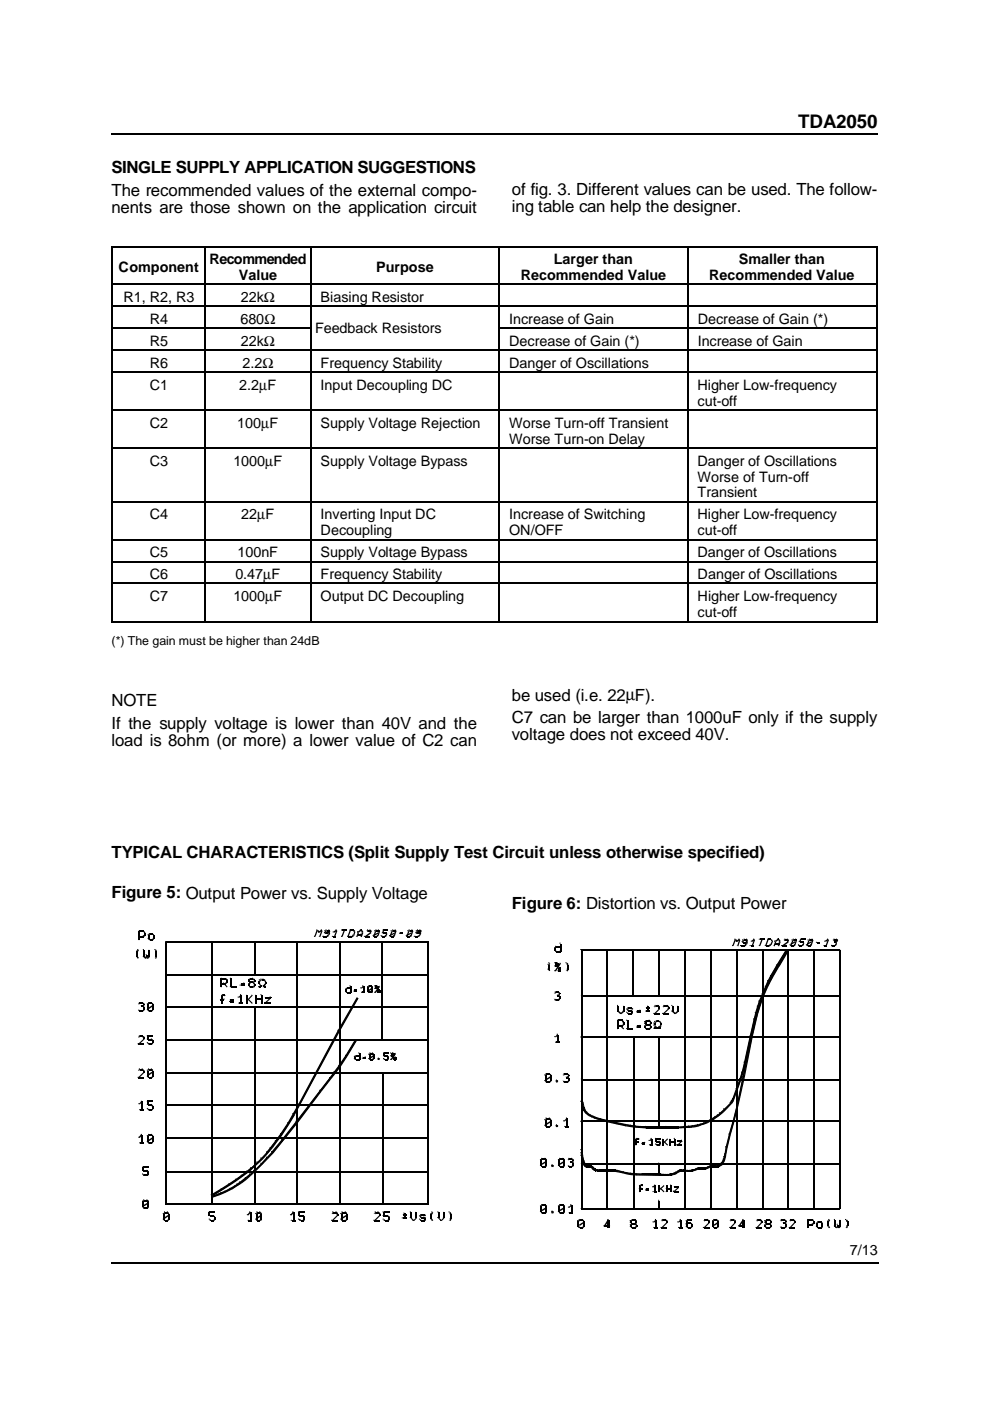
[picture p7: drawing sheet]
<svg xmlns="http://www.w3.org/2000/svg" width="210mm" height="297mm" viewBox="0 0 210 297" stroke-linecap="round" stroke-linejoin="round" font-family="sans-serif">
<defs><g id="words">
<text font-size="4" x="169.2" y="27.1">TDA2050</text>
<g font-size="3.6">
<text x="23.6" y="36.6">SINGLE SUPPLY APPLICATION SUGGESTIONS</text>
<text x="23.6" y="41.5">The recommended values of the external compo-</text>
<text x="108.5" y="41.4">of fig. 3. Different values can be used. The follow-</text>
<text x="23.6" y="45.2">nents are those shown on the application circuit</text>
<text x="108.5" y="45">ing table can help the designer.</text>
<text x="23.6" y="149.7">NOTE</text>
<text x="108.5" y="148.5">be used (i.e. 22µF).</text>
<text x="23.6" y="154.6">If the supply voltage is lower than 40V and the</text>
<text x="108.5" y="153.4">C7 can be larger than 1000uF only if the supply</text>
<text x="23.6" y="158.2">load is 8ohm (or more) a lower value of C2 can</text>
<text x="108.5" y="156.9">voltage does not exceed 40V.</text>
<text x="23.6" y="182">TYPICAL CHARACTERISTICS (Split Supply Test Circuit unless otherwise specified)</text>
<text x="23.6" y="190.5">Figure 5: Output Power vs. Supply Voltage</text>
<text x="108.5" y="192.7">Figure 6: Distortion vs. Output Power</text>
</g>
<g font-size="3">
<text x="25.1" y="57.7">Component</text>
<text x="44.4" y="56.1">Recommended</text>
<text x="50.6" y="59.4">Value</text>
<text x="79.8" y="57.7">Purpose</text>
<text x="110.4" y="59.4">Recommended Value</text>
<text x="117.4" y="56.1">Larger than</text>
<text x="150.4" y="59.4">Recommended Value</text>
<text x="156.6" y="56.1">Smaller than</text>
<text x="26.2" y="64.1">R1, R2, R3</text>
<text x="51.1" y="64.1">22kΩ</text>
<text x="68" y="64.1">Biasing Resistor</text>
<text x="31.7" y="68.7">R4</text>
<text x="51" y="68.7">680Ω</text>
<text x="66.8" y="70.6">Feedback Resistors</text>
<text x="107.9" y="68.7">Increase of Gain</text>
<text x="147.9" y="68.7">Decrease of Gain (*)</text>
<text x="31.7" y="73.4">R5</text>
<text x="51" y="73.4">22kΩ</text>
<text x="107.9" y="73.4">Decrease of Gain (*)</text>
<text x="147.9" y="73.4">Increase of Gain</text>
<text x="31.7" y="78">R6</text>
<text x="31.7" y="82.7">C1</text>
<text x="50.7" y="82.7">2.2µF</text>
<text x="51.4" y="78">2.2Ω</text>
<text x="68" y="82.7">Input Decoupling DC</text>
<text x="68" y="78">Frequency Stability</text>
<text x="108" y="78">Danger of Oscillations</text>
<text x="147.9" y="82.7">Higher Low-frequency</text>
<text x="147.9" y="86">cut-off</text>
<text x="31.7" y="90.7">C2</text>
<text x="50.3" y="90.7">100µF</text>
<text x="68" y="90.7">Supply Voltage Rejection</text>
<text x="107.9" y="94">Worse Turn-on Delay</text>
<text x="108" y="90.7">Worse Turn-off Transient</text>
<text x="31.7" y="98.7">C3</text>
<text x="49.5" y="98.7">1000µF</text>
<text x="68" y="98.7">Supply Voltage Bypass</text>
<text x="147.9" y="98.7">Danger of Oscillations</text>
<text x="147.9" y="102.1">Worse of Turn-off</text>
<text x="147.9" y="105.5">Transient</text>
<text x="31.7" y="110.1">C4</text>
<text x="51.1" y="110.1">22µF</text>
<text x="68" y="110.1">Inverting Input DC</text>
<text x="68" y="113.4">Decoupling</text>
<text x="107.9" y="110.1">Increase of Switching</text>
<text x="107.9" y="113.4">ON/OFF</text>
<text x="147.9" y="110.1">Higher Low-frequency</text>
<text x="147.9" y="113.4">cut-off</text>
<text x="31.7" y="118.2">C5</text>
<text x="50.4" y="118.2">100nF</text>
<text x="68" y="118.2">Supply Voltage Bypass</text>
<text x="147.9" y="118.2">Danger of Oscillations</text>
<text x="31.7" y="122.8">C6</text>
<text x="49.9" y="122.8">0.47µF</text>
<text x="68" y="122.8">Frequency Stability</text>
<text x="147.9" y="122.8">Danger of Oscillations</text>
<text x="31.7" y="127.4">C7</text>
<text x="49.5" y="127.4">1000µF</text>
<text x="68" y="127.4">Output DC Decoupling</text>
<text x="147.9" y="130.8">cut-off</text>
<text x="147.9" y="127.4">Higher Low-frequency</text>
<text x="180.2" y="266">7/13</text>
</g>
<text font-size="2.6" x="23.6" y="136.7">(*) The gain must be higher than 24dB</text>
</g></defs>
<g fill="none" stroke="#000" stroke-width=".25">
<path d="M23.6 52.3h162.4M23.7 52.1v79.9M43.5 52.3v79.6M65.9 52.3v79.6M105.9 52.3v79.6M145.8 52.3v79.6M186 52.1v79.9M23.9 60.3h161.9M23.9 65h161.9M23.9 69.6h42.1M23.9 74.3h161.9M23.9 78.9h161.9"/>
<path d="M105.8 69.6h80M23.9 87h161.9M23.9 94.9h161.9M23.9 106.4h161.9M23.9 114.4h161.9M23.9 119.1h161.9M23.6 131.9h162.4M23.9 123.6h161.9M35.2 199.8h55.6M35.3 199.7v55.6M45 199.7v55.6M54 199.7v7"/>
<path d="M63 199.7v55.6M72.1 199.7v55.6M81.1 199.7v20.8M90.8 199.7v55.6M35.2 206.6h55.6M35.2 213.6h55.6M54.1 213.6v41.7M123.3 201.5h54.8M123.3 211.1h54.8M123.3 219.9h54.8M123.3 201.4v54.9M128.7 201.4v54.9"/>
<path d="M134.2 201.4v9.7M134.3 219.9v36.4M139.7 201.4v9.7M139.8 219.9v19.3M145.2 201.4v54.9M150.7 201.4v54.9M156.3 201.4v54.9M161.8 201.4v54.9M167.1 201.4v54.9M172.7 201.4v54.9M178.1 201.4v54.9M35.2 220.6h55.6"/>
<path d="M35.2 227.5h55.6M35.2 234.4h55.6M81.2 227.5v27.8M123.3 228.9h54.8M123.3 237.8h54.8M137 239.1h7M137 239h7M137 238.9h4.3M35.2 255.3h55.6M35.2 248.4h55.6M35.2 241.3h55.6M123.3 256.3h54.8"/>
<path d="M123.3 246.7h54.8M127.6 248.1h2.1M127.6 248.2h2.1M127.6 248.3h2.1M136.1 248.9h3.9M139.8 246.7v2.4M23.6 267.7h162.7"/>
</g>
<g fill="#000">
<path d="M29.4 197.5h.2v1.8h-.2z" fill-rule="evenodd"/>
<path d="M29.5 197.3h1v.3h-1z" fill-rule="evenodd"/>
<path d="M29.5 198.4h1v.3h-1z" fill-rule="evenodd"/>
<path d="M30.6 197.8h.3v.6h-.3z" fill-rule="evenodd"/>
<path d="M31.4 198.3h.3v.7h-.3z" fill-rule="evenodd"/>
<path d="M31.7 199.1h.6v.3h-.6z" fill-rule="evenodd"/>
<path d="M31.7 197.9h.6v.3h-.6z" fill-rule="evenodd"/>
<path d="M32.4 198.3h.3v.7h-.3z" fill-rule="evenodd"/>
<path d="M68.6 198.4h.1v.3h-.1z" fill-rule="evenodd"/>
<path d="M68.7 198.4h.6v.3h-.6z" fill-rule="evenodd"/>
<path d="M69.1 197.8h.4v.2h-.4z" fill-rule="evenodd"/>
<path d="M69.3 197.2h.5v.2h-.5z" fill-rule="evenodd"/>
<path d="M70.6 198.4h.6v.3h-.6z" fill-rule="evenodd"/>
<path d="M72.6 197.1h.9v.2h-.9z" fill-rule="evenodd"/>
<path d="M73.8 198.5h.7v.3h-.7z" fill-rule="evenodd"/>
<path d="M74.3 197.1h.7v.2h-.7z" fill-rule="evenodd"/>
<path d="M75.9 198h.8v.3h-.8z" fill-rule="evenodd"/>
<path d="M76.5 197.1l.1 .2z" fill-rule="evenodd"/>
<path d="M77.4 198.4h.9v.3h-.9z" fill-rule="evenodd"/>
<path d="M78.1 197.2h.5v.2h-.5z" fill-rule="evenodd"/>
<path d="M79.3 198.4h.5v.3h-.5z" fill-rule="evenodd"/>
<path d="M79.8 197.2h.5v.2h-.5z" fill-rule="evenodd"/>
<path d="M81.1 198.4h.5v.3h-.5z" fill-rule="evenodd"/>
<path d="M81.2 197.8h.8v.2h-.8z" fill-rule="evenodd"/>
<path d="M81.4 197.1h.9v.2h-.9z" fill-rule="evenodd"/>
<path d="M82.9 198.4h.5v.3h-.5z" fill-rule="evenodd"/>
<path d="M83.4 197.2h.5v.2h-.5z" fill-rule="evenodd"/>
<path d="M84.8 197.8h.6v.2h-.6z" fill-rule="evenodd"/>
<path d="M86.4 198.4h.6v.3h-.6z" fill-rule="evenodd"/>
<path d="M86.9 197.2h.6v.2h-.6z" fill-rule="evenodd"/>
<path d="M88 198.4h.1v.3h-.1z" fill-rule="evenodd"/>
<path d="M88.1 198.4h.5v.3h-.5z" fill-rule="evenodd"/>
<path d="M88.4 197.8h.5v.2h-.5z" fill-rule="evenodd"/>
<path d="M88.6 197.2h.6v.2h-.6z" fill-rule="evenodd"/>
<path d="M157.6 199.7h.6v.3h-.6z" fill-rule="evenodd"/>
<path d="M157.9 199.1h.5v.3h-.5z" fill-rule="evenodd"/>
<path d="M161.1 199h1v.3h-1z" fill-rule="evenodd"/>
<path d="M162.9 199h.6v.3h-.6z" fill-rule="evenodd"/>
<path d="M165 199l.1 .3z" fill-rule="evenodd"/>
<path d="M166.5 199.1h.5v.3h-.5z" fill-rule="evenodd"/>
<path d="M168.3 199.1h.5v.3h-.5z" fill-rule="evenodd"/>
<path d="M169.6 199.6h.7v.3h-.7z" fill-rule="evenodd"/>
<path d="M169.8 199h1v.3h-1z" fill-rule="evenodd"/>
<path d="M171.8 199.1h.5v.3h-.5z" fill-rule="evenodd"/>
<path d="M173.2 199.7h.6v.3h-.6z" fill-rule="evenodd"/>
<path d="M177 199.6h.3v.3h-.3z" fill-rule="evenodd"/>
<path d="M177 199.1h.5v.3h-.5z" fill-rule="evenodd"/>
<path d="M29 201.7h.2v1.1h-.2z" fill-rule="evenodd"/>
<path d="M29.6 219.6h.6v.3h-.6z" fill-rule="evenodd"/>
<path d="M29.6 214.2h.7v.2h-.7z" fill-rule="evenodd"/>
<path d="M29.6 212.6h.7v.2h-.7z" fill-rule="evenodd"/>
<path d="M29.9 213.3h.4v.2h-.4z" fill-rule="evenodd"/>
<path d="M30.4 219.9h.2v.4h-.2z" fill-rule="evenodd"/>
<path d="M30.4 213.6h.2v.5h-.2z" fill-rule="evenodd"/>
<path d="M30.4 212.9h.2v.2h-.2z" fill-rule="evenodd"/>
<path d="M30.4 201.4h.2v1.4h-.2z" fill-rule="evenodd"/>
<path d="M31 202.5h.2v.4h-.2z" fill-rule="evenodd"/>
<path d="M31.2 219.7h.2v.7h-.2z" fill-rule="evenodd"/>
<path d="M31.2 212.9h.3v1.2h-.3z" fill-rule="evenodd"/>
<path d="M31.3 219.5h1.1v.3h-1.1z" fill-rule="evenodd"/>
<path d="M31.5 201.4h.2v1.4h-.2z" fill-rule="evenodd"/>
<path d="M31.6 214.2h.6v.2h-.6z" fill-rule="evenodd"/>
<path d="M31.6 212.6h.6v.2h-.6z" fill-rule="evenodd"/>
<path d="M32.3 212.9h.2v1.2h-.2z" fill-rule="evenodd"/>
<path d="M33 201.7h.3v1.1h-.3z" fill-rule="evenodd"/>
<path d="M46.7 211.8h.9v.3h-.9z" fill-rule="evenodd"/>
<path d="M46.8 207.5h.3v1.8h-.3z" fill-rule="evenodd"/>
<path d="M46.9 211.1h.3v1.7h-.3z" fill-rule="evenodd"/>
<path d="M47 207.3h.9v.3h-.9z" fill-rule="evenodd"/>
<path d="M47 208.4h.9v.3h-.9z" fill-rule="evenodd"/>
<path d="M47.2 210.8h.4v.3h-.4z" fill-rule="evenodd"/>
<path d="M48.1 207.8h.2v.5h-.2z" fill-rule="evenodd"/>
<path d="M48.8 212.2h.6v.3h-.6z" fill-rule="evenodd"/>
<path d="M48.8 212h.6v.2h-.6z" fill-rule="evenodd"/>
<path d="M48.9 207.5h.2v1.8h-.2z" fill-rule="evenodd"/>
<path d="M48.9 209.1h1.2v.3h-1.2z" fill-rule="evenodd"/>
<path d="M50.8 212.6h.7v.2h-.7z" fill-rule="evenodd"/>
<path d="M51.1 211h.2v1.8h-.2z" fill-rule="evenodd"/>
<path d="M51.1 208.8h.7v.2h-.7z" fill-rule="evenodd"/>
<path d="M51.1 208.4h.7v.3h-.7z" fill-rule="evenodd"/>
<path d="M52.2 211h.3v1.8h-.3z" fill-rule="evenodd"/>
<path d="M52.7 208.7h.2v.3h-.2z" fill-rule="evenodd"/>
<path d="M52.7 207.8h.3v.3h-.3z" fill-rule="evenodd"/>
<path d="M53.1 208.2h.6v.2h-.6z" fill-rule="evenodd"/>
<path d="M53.1 209.2h.6v.3h-.6z" fill-rule="evenodd"/>
<path d="M53.1 207.4h.6v.3h-.6z" fill-rule="evenodd"/>
<path d="M53.8 207.8h.3v.3h-.3z" fill-rule="evenodd"/>
<path d="M53.9 208.7h.3v.3h-.3z" fill-rule="evenodd"/>
<path d="M54.2 211h.2v1.8h-.2z" fill-rule="evenodd"/>
<path d="M54.4 211.7h1.1v.3h-1.1z" fill-rule="evenodd"/>
<path d="M54.9 208.2h.2v.3h-.2z" fill-rule="evenodd"/>
<path d="M54.9 209.1h.5v.3h-.5z" fill-rule="evenodd"/>
<path d="M55.3 209h.2v.3h-.2z" fill-rule="evenodd"/>
<path d="M55.4 211h.2v1.8h-.2z" fill-rule="evenodd"/>
<path d="M55.5 207.6h.4v.2h-.4z" fill-rule="evenodd"/>
<path d="M55.9 209h.2v.3h-.2z" fill-rule="evenodd"/>
<path d="M56 209.1h.4v.3h-.4z" fill-rule="evenodd"/>
<path d="M56.1 212.7l.3 .1z" fill-rule="evenodd"/>
<path d="M56.2 212.6h1.2v.2h-1.2z" fill-rule="evenodd"/>
<path d="M56.2 211.4h1.2v.3h-1.2z" fill-rule="evenodd"/>
<path d="M56.2 208.2h.3v.3h-.3z" fill-rule="evenodd"/>
<path d="M57.2 211.5l.3 .1z" fill-rule="evenodd"/>
<path d="M73.2 209.8h.3v.5h-.3z" fill-rule="evenodd"/>
<path d="M73.6 210.4h.7v.2h-.7z" fill-rule="evenodd"/>
<path d="M73.6 209.5h.7v.2h-.7z" fill-rule="evenodd"/>
<path d="M74.3 209.1h.2v1.4h-.2z" fill-rule="evenodd"/>
<path d="M75.2 210h.5v.3h-.5z" fill-rule="evenodd"/>
<path d="M75.2 209.9h.5v.2h-.5z" fill-rule="evenodd"/>
<path d="M76.8 210.3h.5v.3h-.5z" fill-rule="evenodd"/>
<path d="M77 209.1h.2v1.4h-.2z" fill-rule="evenodd"/>
<path d="M78 209.3h.2v1h-.2z" fill-rule="evenodd"/>
<path d="M78.3 210.3h.5v.3h-.5z" fill-rule="evenodd"/>
<path d="M78.3 209h.5v.3h-.5z" fill-rule="evenodd"/>
<path d="M78.8 209.3h.3v1h-.3z" fill-rule="evenodd"/>
<path d="M79.5 209.1h.3v.5h-.3z" fill-rule="evenodd"/>
<path d="M79.6 209h.4v.3h-.4z" fill-rule="evenodd"/>
<path d="M79.6 209.5h.4v.2h-.4z" fill-rule="evenodd"/>
<path d="M79.9 209.1h.3v.5h-.3z" fill-rule="evenodd"/>
<path d="M80.1 210h.2v.5h-.2z" fill-rule="evenodd"/>
<path d="M80.2 210.3h.3v.3h-.3z" fill-rule="evenodd"/>
<path d="M80.2 209.9h.3v.2h-.3z" fill-rule="evenodd"/>
<path d="M80.3 210h.3v.5h-.3z" fill-rule="evenodd"/>
<path d="M116.2 204.5h.3v1.1h-.3z" fill-rule="evenodd"/>
<path d="M117.6 201h.3v.6h-.3z" fill-rule="evenodd"/>
<path d="M117.7 204.2h.2v.7h-.2z" fill-rule="evenodd"/>
<path d="M117.8 204.1h.4v.3h-.4z" fill-rule="evenodd"/>
<path d="M117.8 204.7h.4v.3h-.4z" fill-rule="evenodd"/>
<path d="M117.9 211.9h.5v.3h-.5z" fill-rule="evenodd"/>
<path d="M117.9 210.3h.5v.3h-.5z" fill-rule="evenodd"/>
<path d="M117.9 201.7h1v.2h-1z" fill-rule="evenodd"/>
<path d="M117.9 200.6h1v.2h-1z" fill-rule="evenodd"/>
<path d="M118.1 204.2h.3v.7h-.3z" fill-rule="evenodd"/>
<path d="M118.1 211h.3v.2h-.3z" fill-rule="evenodd"/>
<path d="M118.2 219.4h.2v1.7h-.2z" fill-rule="evenodd"/>
<path d="M118.4 205.2h.2v.7h-.2z" fill-rule="evenodd"/>
<path d="M118.4 205.7h.5v.3h-.5z" fill-rule="evenodd"/>
<path d="M118.4 205.1h.5v.3h-.5z" fill-rule="evenodd"/>
<path d="M118.5 211.3h.3v.5h-.3z" fill-rule="evenodd"/>
<path d="M118.5 210.6h.3v.2h-.3z" fill-rule="evenodd"/>
<path d="M118.7 205.2h.3v.7h-.3z" fill-rule="evenodd"/>
<path d="M118.8 200.1h.2v1.6h-.2z" fill-rule="evenodd"/>
<path d="M120.3 204.5h.3v1.1h-.3z" fill-rule="evenodd"/>
<path d="M130.9 216.4h.2v1.8h-.2z" fill-rule="evenodd"/>
<path d="M131 213.3h.2v1.1h-.2z" fill-rule="evenodd"/>
<path d="M131.1 216.2h.9v.3h-.9z" fill-rule="evenodd"/>
<path d="M131.1 217.4h.9v.3h-.9z" fill-rule="evenodd"/>
<path d="M132.1 213.3h.2v1.1h-.2z" fill-rule="evenodd"/>
<path d="M132.2 216.7h.2v.5h-.2z" fill-rule="evenodd"/>
<path d="M132.9 216.4h.3v1.8h-.3z" fill-rule="evenodd"/>
<path d="M133 218h1.1v.3h-1.1z" fill-rule="evenodd"/>
<path d="M133.3 214.8h.6v.2h-.6z" fill-rule="evenodd"/>
<path d="M133.3 214.2h.6v.2h-.6z" fill-rule="evenodd"/>
<path d="M133.3 213.6h.6v.3h-.6z" fill-rule="evenodd"/>
<path d="M133.9 214.5h.3v.3h-.3z" fill-rule="evenodd"/>
<path d="M135.1 214.4h.7v.3h-.7z" fill-rule="evenodd"/>
<path d="M135.1 214.2h.7v.2h-.7z" fill-rule="evenodd"/>
<path d="M135.1 217.7h.7v.2h-.7z" fill-rule="evenodd"/>
<path d="M135.1 217.4h.7v.3h-.7z" fill-rule="evenodd"/>
<path d="M136.7 217.6h.2v.3h-.2z" fill-rule="evenodd"/>
<path d="M136.7 216.7h.3v.4h-.3z" fill-rule="evenodd"/>
<path d="M137.1 214.3h.7v.2h-.7z" fill-rule="evenodd"/>
<path d="M137.1 213.7h.7v.2h-.7z" fill-rule="evenodd"/>
<path d="M137.1 217.2h.7v.2h-.7z" fill-rule="evenodd"/>
<path d="M137.1 218.1h.7v.2h-.7z" fill-rule="evenodd"/>
<path d="M137.1 216.3h.7v.3h-.7z" fill-rule="evenodd"/>
<path d="M137.3 213.4h.3v.7h-.3z" fill-rule="evenodd"/>
<path d="M137.8 216.7h.3v.4h-.3z" fill-rule="evenodd"/>
<path d="M137.9 217.6h.3v.3h-.3z" fill-rule="evenodd"/>
<path d="M138.7 217h.2v.4h-.2z" fill-rule="evenodd"/>
<path d="M138.8 214.8h1.1v.2h-1.1z" fill-rule="evenodd"/>
<path d="M138.8 217.9h.4v.3h-.4z" fill-rule="evenodd"/>
<path d="M139 213.2h.6v.2h-.6z" fill-rule="evenodd"/>
<path d="M139.1 217.8h.3v.3h-.3z" fill-rule="evenodd"/>
<path d="M139.3 216.4h.4v.2h-.4z" fill-rule="evenodd"/>
<path d="M139.7 213.5h.3v.4h-.3z" fill-rule="evenodd"/>
<path d="M139.7 217.8h.3v.3h-.3z" fill-rule="evenodd"/>
<path d="M139.8 217.9h.4v.3h-.4z" fill-rule="evenodd"/>
<path d="M140 217h.3v.4h-.3z" fill-rule="evenodd"/>
<path d="M140.6 214.8h1.2v.2h-1.2z" fill-rule="evenodd"/>
<path d="M140.9 213.2h.7v.2h-.7z" fill-rule="evenodd"/>
<path d="M141.6 213.5h.3v.4h-.3z" fill-rule="evenodd"/>
<path d="M142.5 213.3h.2v1.1h-.2z" fill-rule="evenodd"/>
<path d="M143.6 213.3h.2v1.1h-.2z" fill-rule="evenodd"/>
<path d="M157.1 200.4h.3v.2h-.3z" fill-rule="evenodd"/>
<path d="M157.4 200.4h.5v.2h-.5z" fill-rule="evenodd"/>
<path d="M159.2 200.4h.6v.2h-.6z" fill-rule="evenodd"/>
<path d="M162.4 200.5h.6v.2h-.6z" fill-rule="evenodd"/>
<path d="M164.3 200h1v.2h-1z" fill-rule="evenodd"/>
<path d="M165.9 200.4h.9v.2h-.9z" fill-rule="evenodd"/>
<path d="M167 201.4l.2 .1z" fill-rule="evenodd"/>
<path d="M167 201.3l.1 .3z" fill-rule="evenodd"/>
<path d="M167 201.4l.3 .1z" fill-rule="evenodd"/>
<path d="M167.8 200.4h.5v.2h-.5z" fill-rule="evenodd"/>
<path d="M169.5 200.4h.5v.2h-.5z" fill-rule="evenodd"/>
<path d="M171.3 200.4h.5v.2h-.5z" fill-rule="evenodd"/>
<path d="M174.8 200.4h.5v.2h-.5z" fill-rule="evenodd"/>
<path d="M176.4 200.4h.6v.2h-.6z" fill-rule="evenodd"/>
<path d="M29.4 221.2h1.2v.3h-1.2z" fill-rule="evenodd"/>
<path d="M29.4 228.3h1.2v.3h-1.2z" fill-rule="evenodd"/>
<path d="M29.6 226.6h.6v.3h-.6z" fill-rule="evenodd"/>
<path d="M29.7 235.2h.7v.2h-.7z" fill-rule="evenodd"/>
<path d="M30 233.6h.2v1.8h-.2z" fill-rule="evenodd"/>
<path d="M30.4 227.1h.2v.2h-.2z" fill-rule="evenodd"/>
<path d="M31.2 233.6h.2v.7h-.2z" fill-rule="evenodd"/>
<path d="M31.2 227h.3v1.2h-.3z" fill-rule="evenodd"/>
<path d="M31.3 234.2h.9v.2h-.9z" fill-rule="evenodd"/>
<path d="M31.3 233.4h1.1v.3h-1.1z" fill-rule="evenodd"/>
<path d="M31.3 220.3h.9v.2h-.9z" fill-rule="evenodd"/>
<path d="M31.6 235.2h.6v.2h-.6z" fill-rule="evenodd"/>
<path d="M31.6 221.2h.6v.3h-.6z" fill-rule="evenodd"/>
<path d="M31.6 228.3h.6v.3h-.6z" fill-rule="evenodd"/>
<path d="M31.6 226.6h.6v.3h-.6z" fill-rule="evenodd"/>
<path d="M32.3 234.6h.2v.5h-.2z" fill-rule="evenodd"/>
<path d="M32.3 220.6h.2v.5h-.2z" fill-rule="evenodd"/>
<path d="M32.3 227h.2v1.2h-.2z" fill-rule="evenodd"/>
<path d="M75.1 224.1h.3v.4h-.3z" fill-rule="evenodd"/>
<path d="M75.4 224.6h.8v.3h-.8z" fill-rule="evenodd"/>
<path d="M75.4 223.8h.8v.2h-.8z" fill-rule="evenodd"/>
<path d="M76.1 223.3h.3v1.4h-.3z" fill-rule="evenodd"/>
<path d="M77 224.3h.6v.2h-.6z" fill-rule="evenodd"/>
<path d="M77 224.1h.6v.3h-.6z" fill-rule="evenodd"/>
<path d="M78.2 223.6h.3v.9h-.3z" fill-rule="evenodd"/>
<path d="M78.6 224.5h.5v.3h-.5z" fill-rule="evenodd"/>
<path d="M78.6 223.3h.5v.2h-.5z" fill-rule="evenodd"/>
<path d="M79.1 223.6h.2v.9h-.2z" fill-rule="evenodd"/>
<path d="M81.3 223.3h.2v.6h-.2z" fill-rule="evenodd"/>
<path d="M81.4 223.8h.8v.3h-.8z" fill-rule="evenodd"/>
<path d="M81.4 223.2h1v.2h-1z" fill-rule="evenodd"/>
<path d="M81.6 224.5h.6v.3h-.6z" fill-rule="evenodd"/>
<path d="M82.2 224.1h.3v.4h-.3z" fill-rule="evenodd"/>
<path d="M82.9 223.3h.2v.6h-.2z" fill-rule="evenodd"/>
<path d="M83 223.3h.4v.2h-.4z" fill-rule="evenodd"/>
<path d="M83 223.8h.4v.2h-.4z" fill-rule="evenodd"/>
<path d="M83.3 223.3h.3v.6h-.3z" fill-rule="evenodd"/>
<path d="M83.5 224.2h.2v.5h-.2z" fill-rule="evenodd"/>
<path d="M83.6 224.5h.3v.3h-.3z" fill-rule="evenodd"/>
<path d="M83.6 224.1h.3v.3h-.3z" fill-rule="evenodd"/>
<path d="M83.7 224.2h.3v.5h-.3z" fill-rule="evenodd"/>
<path d="M115.6 228h.2v1.2h-.2z" fill-rule="evenodd"/>
<path d="M115.6 237.5h.2v1.2h-.2z" fill-rule="evenodd"/>
<path d="M115.9 229.3h.7v.2h-.7z" fill-rule="evenodd"/>
<path d="M115.9 227.7h.7v.2h-.7z" fill-rule="evenodd"/>
<path d="M115.9 238.7h.7v.3h-.7z" fill-rule="evenodd"/>
<path d="M115.9 237.1h.7v.2h-.7z" fill-rule="evenodd"/>
<path d="M116.7 228h.2v1.2h-.2z" fill-rule="evenodd"/>
<path d="M116.7 237.5h.2v1.2h-.2z" fill-rule="evenodd"/>
<path d="M117.9 220.9h.7v.2h-.7z" fill-rule="evenodd"/>
<path d="M119.7 229.3h.7v.2h-.7z" fill-rule="evenodd"/>
<path d="M119.7 227.7h.7v.2h-.7z" fill-rule="evenodd"/>
<path d="M119.9 238.7h.7v.3h-.7z" fill-rule="evenodd"/>
<path d="M120.1 228.3h.3v.3h-.3z" fill-rule="evenodd"/>
<path d="M120.1 237.1h.3v1.8h-.3z" fill-rule="evenodd"/>
<path d="M120.5 228.7h.2v.5h-.2z" fill-rule="evenodd"/>
<path d="M120.5 228h.2v.2h-.2z" fill-rule="evenodd"/>
<path d="M123.6 235.1h.3v.2h-.3z" fill-rule="evenodd"/>
<path d="M123.7 234.8h.3v.1h-.3z" fill-rule="evenodd"/>
<path d="M136 238.7h1v.3h-1z" fill-rule="evenodd"/>
<path d="M145.1 238.8h1v.3h-1z" fill-rule="evenodd"/>
<path d="M145.5 238.9h.6v.3h-.6z" fill-rule="evenodd"/>
<path d="M29.7 242.2h.7v.3h-.7z" fill-rule="evenodd"/>
<path d="M30 240.6h.2v1.8h-.2z" fill-rule="evenodd"/>
<path d="M30.1 247.6h.3v.6h-.3z" fill-rule="evenodd"/>
<path d="M30.2 254.7h.3v1.2h-.3z" fill-rule="evenodd"/>
<path d="M30.3 248.1h.9v.3h-.9z" fill-rule="evenodd"/>
<path d="M30.3 247.4h1.2v.2h-1.2z" fill-rule="evenodd"/>
<path d="M30.6 249.1h.6v.2h-.6z" fill-rule="evenodd"/>
<path d="M30.6 256h.6v.3h-.6z" fill-rule="evenodd"/>
<path d="M30.6 254.4h.6v.3h-.6z" fill-rule="evenodd"/>
<path d="M31.2 240.9h.3v1.2h-.3z" fill-rule="evenodd"/>
<path d="M31.3 248.5h.3v.5h-.3z" fill-rule="evenodd"/>
<path d="M31.3 254.7h.3v1.2h-.3z" fill-rule="evenodd"/>
<path d="M31.6 242.2h.6v.3h-.6z" fill-rule="evenodd"/>
<path d="M31.6 240.5h.6v.3h-.6z" fill-rule="evenodd"/>
<path d="M32.3 240.9h.2v1.2h-.2z" fill-rule="evenodd"/>
<path d="M34.6 257.4h.3v1.2h-.3z" fill-rule="evenodd"/>
<path d="M35 258.6h.6v.3h-.6z" fill-rule="evenodd"/>
<path d="M35 256.9h.6v.3h-.6z" fill-rule="evenodd"/>
<path d="M35.6 257.4h.3v1.2h-.3z" fill-rule="evenodd"/>
<path d="M44.3 257h.2v.8h-.2z" fill-rule="evenodd"/>
<path d="M44.4 257.7h.9v.3h-.9z" fill-rule="evenodd"/>
<path d="M44.4 256.9h1.2v.2h-1.2z" fill-rule="evenodd"/>
<path d="M44.7 258.6h.6v.3h-.6z" fill-rule="evenodd"/>
<path d="M45.4 258h.2v.6h-.2z" fill-rule="evenodd"/>
<path d="M52.7 258.6h.7v.3h-.7z" fill-rule="evenodd"/>
<path d="M53 257h.3v1.8h-.3z" fill-rule="evenodd"/>
<path d="M54.3 257.4h.2v1.2h-.2z" fill-rule="evenodd"/>
<path d="M54.6 258.6h.6v.3h-.6z" fill-rule="evenodd"/>
<path d="M54.6 256.9h.6v.3h-.6z" fill-rule="evenodd"/>
<path d="M55.3 257.4h.2v1.2h-.2z" fill-rule="evenodd"/>
<path d="M61.9 258.6h.7v.3h-.7z" fill-rule="evenodd"/>
<path d="M62.1 257h.3v1.8h-.3z" fill-rule="evenodd"/>
<path d="M63.2 257h.3v.8h-.3z" fill-rule="evenodd"/>
<path d="M63.4 257.7h.9v.3h-.9z" fill-rule="evenodd"/>
<path d="M63.4 256.9h1.2v.2h-1.2z" fill-rule="evenodd"/>
<path d="M63.8 258.6h.5v.3h-.5z" fill-rule="evenodd"/>
<path d="M64.4 258h.3v.6h-.3z" fill-rule="evenodd"/>
<path d="M70.4 258.6h1.2v.3h-1.2z" fill-rule="evenodd"/>
<path d="M70.7 256.9h.7v.3h-.7z" fill-rule="evenodd"/>
<path d="M71.5 257.4h.2v.2h-.2z" fill-rule="evenodd"/>
<path d="M72.3 257.4h.3v1.2h-.3z" fill-rule="evenodd"/>
<path d="M72.6 258.6h.7v.3h-.7z" fill-rule="evenodd"/>
<path d="M72.6 256.9h.7v.3h-.7z" fill-rule="evenodd"/>
<path d="M73.4 257.4h.3v1.2h-.3z" fill-rule="evenodd"/>
<path d="M79.4 258.6h1.2v.3h-1.2z" fill-rule="evenodd"/>
<path d="M79.7 256.9h.6v.3h-.6z" fill-rule="evenodd"/>
<path d="M80.4 257.4h.3v.2h-.3z" fill-rule="evenodd"/>
<path d="M81.2 257h.2v.8h-.2z" fill-rule="evenodd"/>
<path d="M81.4 257.7h.9v.3h-.9z" fill-rule="evenodd"/>
<path d="M81.4 256.9h1.1v.2h-1.1z" fill-rule="evenodd"/>
<path d="M81.6 258.6h.7v.3h-.7z" fill-rule="evenodd"/>
<path d="M82.4 258h.2v.6h-.2z" fill-rule="evenodd"/>
<path d="M85.4 258.1h.7v.3h-.7z" fill-rule="evenodd"/>
<path d="M85.4 257.5h.7v.3h-.7z" fill-rule="evenodd"/>
<path d="M85.7 257.3h.2v.7h-.2z" fill-rule="evenodd"/>
<path d="M87 257h.3v1.2h-.3z" fill-rule="evenodd"/>
<path d="M88.1 257h.3v1.2h-.3z" fill-rule="evenodd"/>
<path d="M89.3 258.6h.7v.3h-.7z" fill-rule="evenodd"/>
<path d="M89.3 258h.7v.3h-.7z" fill-rule="evenodd"/>
<path d="M89.3 257.5h.7v.2h-.7z" fill-rule="evenodd"/>
<path d="M90.1 258.3h.2v.3h-.2z" fill-rule="evenodd"/>
<path d="M91.4 257.5h.2v1h-.2z" fill-rule="evenodd"/>
<path d="M92.9 257h.2v1.2h-.2z" fill-rule="evenodd"/>
<path d="M94 257h.2v1.2h-.2z" fill-rule="evenodd"/>
<path d="M95.5 257.5h.3v1h-.3z" fill-rule="evenodd"/>
<path d="M114.6 245.9h.3v1.2h-.3z" fill-rule="evenodd"/>
<path d="M114.6 255.8h.3v1.1h-.3z" fill-rule="evenodd"/>
<path d="M115 247.2h.7v.3h-.7z" fill-rule="evenodd"/>
<path d="M115 245.6h.7v.3h-.7z" fill-rule="evenodd"/>
<path d="M115 257h.7v.3h-.7z" fill-rule="evenodd"/>
<path d="M115 255.4h.7v.3h-.7z" fill-rule="evenodd"/>
<path d="M115.7 245.9h.3v1.2h-.3z" fill-rule="evenodd"/>
<path d="M115.7 255.8h.3v1.1h-.3z" fill-rule="evenodd"/>
<path d="M118.4 245.9h.3v1.2h-.3z" fill-rule="evenodd"/>
<path d="M118.4 255.8h.3v1.1h-.3z" fill-rule="evenodd"/>
<path d="M118.8 247.2h.7v.3h-.7z" fill-rule="evenodd"/>
<path d="M118.8 245.6h.7v.3h-.7z" fill-rule="evenodd"/>
<path d="M118.8 257h.7v.3h-.7z" fill-rule="evenodd"/>
<path d="M118.8 255.4h.7v.3h-.7z" fill-rule="evenodd"/>
<path d="M119.5 245.9h.3v1.2h-.3z" fill-rule="evenodd"/>
<path d="M119.5 255.8h.3v1.1h-.3z" fill-rule="evenodd"/>
<path d="M120.7 247.2h.6v.3h-.6z" fill-rule="evenodd"/>
<path d="M120.7 245.6h.6v.3h-.6z" fill-rule="evenodd"/>
<path d="M120.8 257h.7v.3h-.7z" fill-rule="evenodd"/>
<path d="M121 246.3h.3v.2h-.3z" fill-rule="evenodd"/>
<path d="M121.1 255.5h.2v1.7h-.2z" fill-rule="evenodd"/>
<path d="M121.4 246.6h.3v.5h-.3z" fill-rule="evenodd"/>
<path d="M121.4 245.9h.3v.2h-.3z" fill-rule="evenodd"/>
<path d="M122.5 258.9h.3v1.2h-.3z" fill-rule="evenodd"/>
<path d="M122.9 258.6h.6v.2h-.6z" fill-rule="evenodd"/>
<path d="M123.6 258.9h.3v1.2h-.3z" fill-rule="evenodd"/>
<path d="M123.8 246.9l.2 .1z" fill-rule="evenodd"/>
<path d="M123.9 246.9l.2 .1z" fill-rule="evenodd"/>
<path d="M123.9 247l.2 .1z" fill-rule="evenodd"/>
<path d="M124 246.8l.2 .1z" fill-rule="evenodd"/>
<path d="M124.1 247.1l.1 .3z" fill-rule="evenodd"/>
<path d="M124.1 247.3l.3 .1z" fill-rule="evenodd"/>
<path d="M124.2 247.2l.1 .3z" fill-rule="evenodd"/>
<path d="M124.3 247.1l.1 .3z" fill-rule="evenodd"/>
<path d="M124.4 247l.1 .3z" fill-rule="evenodd"/>
<path d="M124.4 247.2l.2 .1z" fill-rule="evenodd"/>
<path d="M124.4 247.3l.1 .3z" fill-rule="evenodd"/>
<path d="M124.5 247.1v.3z" fill-rule="evenodd"/>
<path d="M124.5 247.2v.3z" fill-rule="evenodd"/>
<path d="M124.5 247.3v.3z" fill-rule="evenodd"/>
<path d="M124.5 247.1l.1 .3z" fill-rule="evenodd"/>
<path d="M124.5 247.2l.1 .3z" fill-rule="evenodd"/>
<path d="M124.5 247.3l.1 .3z" fill-rule="evenodd"/>
<path d="M124.6 247.1l.1 .3z" fill-rule="evenodd"/>
<path d="M124.6 247.2l.1 .3z" fill-rule="evenodd"/>
<path d="M124.6 247.3l.1 .3z" fill-rule="evenodd"/>
<path d="M124.7 247.1h.4v.3h-.4z" fill-rule="evenodd"/>
<path d="M124.7 247.2h.4v.3h-.4z" fill-rule="evenodd"/>
<path d="M124.7 247.3h.4v.3h-.4z" fill-rule="evenodd"/>
<path d="M125.1 247.2v.3z" fill-rule="evenodd"/>
<path d="M125.1 247.3v.3z" fill-rule="evenodd"/>
<path d="M125.1 247l.1 .3z" fill-rule="evenodd"/>
<path d="M125.1 247.3l.3 .1z" fill-rule="evenodd"/>
<path d="M125.1 247.3l.1 .3z" fill-rule="evenodd"/>
<path d="M125.2 247l.1 .3z" fill-rule="evenodd"/>
<path d="M125.2 247.2l.3 .1z" fill-rule="evenodd"/>
<path d="M125.2 247.2l.1 .3z" fill-rule="evenodd"/>
<path d="M125.2 247.3l.1 .3z" fill-rule="evenodd"/>
<path d="M125.3 247.1l.1 .3z" fill-rule="evenodd"/>
<path d="M125.3 247.2l.1 .3z" fill-rule="evenodd"/>
<path d="M125.3 247.3l.1 .3z" fill-rule="evenodd"/>
<path d="M125.3 247.5l.3 .1z" fill-rule="evenodd"/>
<path d="M125.4 247.1l.1 .3z" fill-rule="evenodd"/>
<path d="M125.4 247.4l.1 .2z" fill-rule="evenodd"/>
<path d="M125.5 247.3l.1 .3z" fill-rule="evenodd"/>
<path d="M125.6 247.2v.3z" fill-rule="evenodd"/>
<path d="M125.7 247.7l.1 .3z" fill-rule="evenodd"/>
<path d="M125.8 247.6l.1 .3z" fill-rule="evenodd"/>
<path d="M125.8 247.8l.3 .1z" fill-rule="evenodd"/>
<path d="M126 247.8l.1 .3z" fill-rule="evenodd"/>
<path d="M126.1 247.7l.1 .3z" fill-rule="evenodd"/>
<path d="M126.1 248h.1v.2h-.1z" fill-rule="evenodd"/>
<path d="M126.2 247.8l.1 .3z" fill-rule="evenodd"/>
<path d="M126.3 248h.2v.2h-.2z" fill-rule="evenodd"/>
<path d="M126.3 248.1l.1 .2z" fill-rule="evenodd"/>
<path d="M126.4 247.9h.2v.2h-.2z" fill-rule="evenodd"/>
<path d="M126.6 247.9h.1v.2h-.1z" fill-rule="evenodd"/>
<path d="M126.7 248.1h.3v.2h-.3z" fill-rule="evenodd"/>
<path d="M126.7 248.1h.3v.3h-.3z" fill-rule="evenodd"/>
<path d="M127 248.1h.6v.2h-.6z" fill-rule="evenodd"/>
<path d="M127 248.1h.6v.3h-.6z" fill-rule="evenodd"/>
<path d="M127.1 248h.5v.2h-.5z" fill-rule="evenodd"/>
<path d="M128.9 258.6h.2v1.7h-.2z" fill-rule="evenodd"/>
<path d="M128.9 258.6h.3v1.7h-.3z" fill-rule="evenodd"/>
<path d="M129.7 248h.4v.2h-.4z" fill-rule="evenodd"/>
<path d="M129.7 248.1h.4v.2h-.4z" fill-rule="evenodd"/>
<path d="M129.7 248.1h.4v.3h-.4z" fill-rule="evenodd"/>
<path d="M130.1 248h.5v.2h-.5z" fill-rule="evenodd"/>
<path d="M130.1 248.1h.4v.2h-.4z" fill-rule="evenodd"/>
<path d="M133.6 259.7h.3v.4h-.3z" fill-rule="evenodd"/>
<path d="M133.7 258.9h.2v.3h-.2z" fill-rule="evenodd"/>
<path d="M134 259.3h.7v.3h-.7z" fill-rule="evenodd"/>
<path d="M134 258.6h.7v.2h-.7z" fill-rule="evenodd"/>
<path d="M134.7 242h.7v.3h-.7z" fill-rule="evenodd"/>
<path d="M134.8 258.9h.2v.3h-.2z" fill-rule="evenodd"/>
<path d="M134.8 241.6h.2v1.2h-.2z" fill-rule="evenodd"/>
<path d="M134.9 259.7h.2v.4h-.2z" fill-rule="evenodd"/>
<path d="M135 241.3h.4v.2h-.4z" fill-rule="evenodd"/>
<path d="M135.5 252h.6v.2h-.6z" fill-rule="evenodd"/>
<path d="M135.6 251.4h.2v1.3h-.2z" fill-rule="evenodd"/>
<path d="M135.9 251.2h.2v.2h-.2z" fill-rule="evenodd"/>
<path d="M136.2 242.4h.6v.2h-.6z" fill-rule="evenodd"/>
<path d="M136.2 242.2h.6v.3h-.6z" fill-rule="evenodd"/>
<path d="M137 252.2h.6v.3h-.6z" fill-rule="evenodd"/>
<path d="M137 252h.6v.3h-.6z" fill-rule="evenodd"/>
<path d="M137.8 242.6h.6v.3h-.6z" fill-rule="evenodd"/>
<path d="M138.1 241.5h.2v1.3h-.2z" fill-rule="evenodd"/>
<path d="M138.6 252.5h.6v.3h-.6z" fill-rule="evenodd"/>
<path d="M138.9 251.4h.2v1.3h-.2z" fill-rule="evenodd"/>
<path d="M138.9 241.5h.3v.5h-.3z" fill-rule="evenodd"/>
<path d="M139 258.6h.3v1.7h-.3z" fill-rule="evenodd"/>
<path d="M139.1 242h.8v.2h-.8z" fill-rule="evenodd"/>
<path d="M139.1 241.3h.9v.2h-.9z" fill-rule="evenodd"/>
<path d="M139.4 242.6h.5v.3h-.5z" fill-rule="evenodd"/>
<path d="M139.7 254.6h.3v1.7h-.3z" fill-rule="evenodd"/>
<path d="M139.7 251.4h.3v1.3h-.3z" fill-rule="evenodd"/>
<path d="M139.9 242.2h.2v.4h-.2z" fill-rule="evenodd"/>
<path d="M140 249.1h1.1v.2h-1.1z" fill-rule="evenodd"/>
<path d="M140.5 241.5h.2v1.3h-.2z" fill-rule="evenodd"/>
<path d="M140.5 258.6h.6v.2h-.6z" fill-rule="evenodd"/>
<path d="M140.9 248.9h.4v.3h-.4z" fill-rule="evenodd"/>
<path d="M141.1 249h.5v.2h-.5z" fill-rule="evenodd"/>
<path d="M141.1 249.1h.5v.2h-.5z" fill-rule="evenodd"/>
<path d="M141.2 251.4h.3v1.3h-.3z" fill-rule="evenodd"/>
<path d="M141.3 258.9h.3v.3h-.3z" fill-rule="evenodd"/>
<path d="M141.3 248.9h.4v.3h-.4z" fill-rule="evenodd"/>
<path d="M141.4 251.9h.9v.2h-.9z" fill-rule="evenodd"/>
<path d="M141.6 249h.2v.2h-.2z" fill-rule="evenodd"/>
<path d="M141.6 249.1h.2v.2h-.2z" fill-rule="evenodd"/>
<path d="M142 241.5h.2v1.3h-.2z" fill-rule="evenodd"/>
<path d="M142.2 242h.9v.2h-.9z" fill-rule="evenodd"/>
<path d="M142.2 248.8h.2v.3h-.2z" fill-rule="evenodd"/>
<path d="M142.2 248.9h.2v.3h-.2z" fill-rule="evenodd"/>
<path d="M142.2 249h.3v.2h-.3z" fill-rule="evenodd"/>
<path d="M142.2 251.4h.3v1.3h-.3z" fill-rule="evenodd"/>
<path d="M142.8 252.6l.3 .1z" fill-rule="evenodd"/>
<path d="M142.9 252.5h.9v.3h-.9z" fill-rule="evenodd"/>
<path d="M142.9 251.6h.9v.3h-.9z" fill-rule="evenodd"/>
<path d="M143 241.5h.3v1.3h-.3z" fill-rule="evenodd"/>
<path d="M143.7 242.6h.9v.3h-.9z" fill-rule="evenodd"/>
<path d="M143.7 241.8h.9v.2h-.9z" fill-rule="evenodd"/>
<path d="M143.7 251.7l.2 .1z" fill-rule="evenodd"/>
<path d="M144.2 248l.1 .2z" fill-rule="evenodd"/>
<path d="M144.2 248.1h.2v.2h-.2z" fill-rule="evenodd"/>
<path d="M144.2 248.2l.1 .3z" fill-rule="evenodd"/>
<path d="M144.3 258.6h.2v1.7h-.2z" fill-rule="evenodd"/>
<path d="M144.3 248l.1 .2z" fill-rule="evenodd"/>
<path d="M144.4 248v.2z" fill-rule="evenodd"/>
<path d="M144.4 248.1v.2z" fill-rule="evenodd"/>
<path d="M144.4 248.1v.3z" fill-rule="evenodd"/>
<path d="M144.4 248.1l.1 .2z" fill-rule="evenodd"/>
<path d="M144.4 248.1l.1 .3z" fill-rule="evenodd"/>
<path d="M144.5 248.1l.1 .2z" fill-rule="evenodd"/>
<path d="M144.5 248.1l.1 .3z" fill-rule="evenodd"/>
<path d="M144.6 248.1h.3v.2h-.3z" fill-rule="evenodd"/>
<path d="M144.6 248.1h.3v.3h-.3z" fill-rule="evenodd"/>
<path d="M144.8 248h.3v.2h-.3z" fill-rule="evenodd"/>
<path d="M144.9 248.1h.2v.2h-.2z" fill-rule="evenodd"/>
<path d="M144.9 248.1h.2v.3h-.2z" fill-rule="evenodd"/>
<path d="M145.5 259.6h.2v.5h-.2z" fill-rule="evenodd"/>
<path d="M145.5 258.9h.2v.7h-.2z" fill-rule="evenodd"/>
<path d="M145.9 259.2h.6v.2h-.6z" fill-rule="evenodd"/>
<path d="M145.9 258.5h.6v.2h-.6z" fill-rule="evenodd"/>
<path d="M145.9 248.1h.3v.2h-.3z" fill-rule="evenodd"/>
<path d="M145.9 248.1h.2v.3h-.2z" fill-rule="evenodd"/>
<path d="M145.9 248.2h.2v.3h-.2z" fill-rule="evenodd"/>
<path d="M146.1 248.1h.3v.3h-.3z" fill-rule="evenodd"/>
<path d="M146.1 248.2h.3v.3h-.3z" fill-rule="evenodd"/>
<path d="M146.2 248.1h.2v.2h-.2z" fill-rule="evenodd"/>
<path d="M146.4 248.1h.2v.2h-.2z" fill-rule="evenodd"/>
<path d="M146.4 248.1h.2v.3h-.2z" fill-rule="evenodd"/>
<path d="M146.4 248.2h.2v.3h-.2z" fill-rule="evenodd"/>
<path d="M146.5 258.5h.2v.2h-.2z" fill-rule="evenodd"/>
<path d="M146.6 248.2h.1v.3h-.1z" fill-rule="evenodd"/>
<path d="M146.6 259.6h.3v.5h-.3z" fill-rule="evenodd"/>
<path d="M146.7 248h.2v.2h-.2z" fill-rule="evenodd"/>
<path d="M146.7 248.1h.2v.2h-.2z" fill-rule="evenodd"/>
<path d="M147.9 247.8h.2v.3h-.2z" fill-rule="evenodd"/>
<path d="M148 247.6h.2v.2h-.2z" fill-rule="evenodd"/>
<path d="M148 247.6h.2v.3h-.2z" fill-rule="evenodd"/>
<path d="M148.2 247.6l.1 .2z" fill-rule="evenodd"/>
<path d="M148.2 247.6l.1 .3z" fill-rule="evenodd"/>
<path d="M148.2 247.7h.1v.3h-.1z" fill-rule="evenodd"/>
<path d="M148.3 247.6h.2v.2h-.2z" fill-rule="evenodd"/>
<path d="M148.3 247.6h.2v.3h-.2z" fill-rule="evenodd"/>
<path d="M148.3 247.7h.3v.3h-.3z" fill-rule="evenodd"/>
<path d="M148.5 247.6h.5v.2h-.5z" fill-rule="evenodd"/>
<path d="M148.5 247.6h.5v.3h-.5z" fill-rule="evenodd"/>
<path d="M149 247.6h.2v.2h-.2z" fill-rule="evenodd"/>
<path d="M149 247.6h.3v.3h-.3z" fill-rule="evenodd"/>
<path d="M149 247.8h.3v.3h-.3z" fill-rule="evenodd"/>
<path d="M149.2 247.6h.2v.2h-.2z" fill-rule="evenodd"/>
<path d="M149.3 247.6l.1 .3z" fill-rule="evenodd"/>
<path d="M149.4 247.6v.2z" fill-rule="evenodd"/>
<path d="M149.4 247.6v.3z" fill-rule="evenodd"/>
<path d="M149.4 247.7v.3z" fill-rule="evenodd"/>
<path d="M149.4 247.6l.1 .2z" fill-rule="evenodd"/>
<path d="M149.4 247.6h.2v.3h-.2z" fill-rule="evenodd"/>
<path d="M149.4 247.7h.2v.3h-.2z" fill-rule="evenodd"/>
<path d="M149.5 258.6h.6v.2h-.6z" fill-rule="evenodd"/>
<path d="M149.6 247.7l.1 .3z" fill-rule="evenodd"/>
<path d="M150.3 258.9h.2v.3h-.2z" fill-rule="evenodd"/>
<path d="M150.5 247.4h.1v.2h-.1z" fill-rule="evenodd"/>
<path d="M150.6 247.1l.1 .3z" fill-rule="evenodd"/>
<path d="M150.6 247.2l.1 .3z" fill-rule="evenodd"/>
<path d="M150.7 247.1l.1 .3z" fill-rule="evenodd"/>
<path d="M150.7 247.2h.2v.3h-.2z" fill-rule="evenodd"/>
<path d="M150.8 247.1h.2v.3h-.2z" fill-rule="evenodd"/>
<path d="M150.8 247.3l.1 .3z" fill-rule="evenodd"/>
<path d="M150.9 247.2h.7v.3h-.7z" fill-rule="evenodd"/>
<path d="M150.9 247.3h.7v.3h-.7z" fill-rule="evenodd"/>
<path d="M151 247.1h.6v.3h-.6z" fill-rule="evenodd"/>
<path d="M151.1 258.9h.3v1.2h-.3z" fill-rule="evenodd"/>
<path d="M151.5 258.6h.6v.2h-.6z" fill-rule="evenodd"/>
<path d="M151.6 247.1h.1v.3h-.1z" fill-rule="evenodd"/>
<path d="M151.6 247.2h.2v.3h-.2z" fill-rule="evenodd"/>
<path d="M151.6 247.3h.2v.3h-.2z" fill-rule="evenodd"/>
<path d="M151.7 247.1h.2v.3h-.2z" fill-rule="evenodd"/>
<path d="M151.8 247.2h.2v.3h-.2z" fill-rule="evenodd"/>
<path d="M151.8 247.3h.2v.3h-.2z" fill-rule="evenodd"/>
<path d="M152 247h.1v.3h-.1z" fill-rule="evenodd"/>
<path d="M152.1 258.9h.3v1.2h-.3z" fill-rule="evenodd"/>
<path d="M152.1 247l.1 .3z" fill-rule="evenodd"/>
<path d="M152.1 247.1h.2v.3h-.2z" fill-rule="evenodd"/>
<path d="M152.1 247.2h.3v.3h-.3z" fill-rule="evenodd"/>
<path d="M152.5 247.1l.1 .3z" fill-rule="evenodd"/>
<path d="M152.7 246.8v.2z" fill-rule="evenodd"/>
<path d="M152.7 246.9l.1 .2z" fill-rule="evenodd"/>
<path d="M155.1 258.6h.6v.2h-.6z" fill-rule="evenodd"/>
<path d="M155.8 258.9h.2v.3h-.2z" fill-rule="evenodd"/>
<path d="M157.5 258.6h.2v1.7h-.2z" fill-rule="evenodd"/>
<path d="M157.6 258.6h.2v1.7h-.2z" fill-rule="evenodd"/>
<path d="M160.7 258.6h.6v.2h-.6z" fill-rule="evenodd"/>
<path d="M161.4 258.9h.2v.3h-.2z" fill-rule="evenodd"/>
<path d="M162.1 259.7h.3v.4h-.3z" fill-rule="evenodd"/>
<path d="M162.2 258.9h.3v.3h-.3z" fill-rule="evenodd"/>
<path d="M162.6 259.3h.6v.3h-.6z" fill-rule="evenodd"/>
<path d="M162.6 258.6h.6v.2h-.6z" fill-rule="evenodd"/>
<path d="M163.3 258.9h.3v.3h-.3z" fill-rule="evenodd"/>
<path d="M163.4 259.7h.3v.4h-.3z" fill-rule="evenodd"/>
<path d="M165.8 258.6h.7v.2h-.7z" fill-rule="evenodd"/>
<path d="M166 259.2h.5v.3h-.5z" fill-rule="evenodd"/>
<path d="M166.5 259.6h.3v.5h-.3z" fill-rule="evenodd"/>
<path d="M166.5 258.9h.3v.2h-.3z" fill-rule="evenodd"/>
<path d="M167.7 258.6h.6v.2h-.6z" fill-rule="evenodd"/>
<path d="M168.4 258.9h.3v.3h-.3z" fill-rule="evenodd"/>
<path d="M171.2 258.6h.2v1.7h-.2z" fill-rule="evenodd"/>
<path d="M171.4 258.5h.9v.2h-.9z" fill-rule="evenodd"/>
<path d="M171.4 259.6h.9v.2h-.9z" fill-rule="evenodd"/>
<path d="M172.4 258.8h.2v.6h-.2z" fill-rule="evenodd"/>
<path d="M173.1 259.4h.3v.7h-.3z" fill-rule="evenodd"/>
<path d="M173.5 259.1h.7v.2h-.7z" fill-rule="evenodd"/>
<path d="M174.2 259.4h.3v.7h-.3z" fill-rule="evenodd"/>
<path d="M175.5 259h.3v1h-.3z" fill-rule="evenodd"/>
<path d="M177 258.6h.2v1.4h-.2z" fill-rule="evenodd"/>
<path d="M177.5 259.7h.3v.4h-.3z" fill-rule="evenodd"/>
<path d="M178.1 258.6h.2v1.4h-.2z" fill-rule="evenodd"/>
<path d="M179.6 259h.2v1h-.2z" fill-rule="evenodd"/>
<path d="M122.9 260.2h.6v.2h-.6z" fill-rule="evenodd"/>
<path d="M128.2 259.9h1.2v.3h-1.2z" fill-rule="evenodd"/>
<path d="M134 260.3h.7v.2h-.7z" fill-rule="evenodd"/>
<path d="M138.8 260.2h.6v.2h-.6z" fill-rule="evenodd"/>
<path d="M140.3 260.2h1.2v.2h-1.2z" fill-rule="evenodd"/>
<path d="M144 260.2h.7v.2h-.7z" fill-rule="evenodd"/>
<path d="M145.9 260.3h.6v.2h-.6z" fill-rule="evenodd"/>
<path d="M149.3 260.2h1.2v.2h-1.2z" fill-rule="evenodd"/>
<path d="M151.5 260.2h.6v.2h-.6z" fill-rule="evenodd"/>
<path d="M154.9 260.2h1.1v.2h-1.1z" fill-rule="evenodd"/>
<path d="M156.7 259.9h1.2v.3h-1.2z" fill-rule="evenodd"/>
<path d="M160.4 260.2h1.1v.2h-1.1z" fill-rule="evenodd"/>
<path d="M162.6 260.3h.6v.2h-.6z" fill-rule="evenodd"/>
<path d="M165.8 260.2h.7v.2h-.7z" fill-rule="evenodd"/>
<path d="M167.5 260.2h1.1v.2h-1.1z" fill-rule="evenodd"/>
<path d="M173.5 260.2h.7v.2h-.7z" fill-rule="evenodd"/>
<circle cx="29.5" cy="197.4" r=".13"/>
<circle cx="29.5" cy="199.2" r=".13"/>
<circle cx="29.5" cy="197.4" r=".04"/>
<circle cx="29.5" cy="198.4" r=".04"/>
<circle cx="30.4" cy="198.4" r=".13"/>
<circle cx="30.4" cy="197.4" r=".04"/>
<circle cx="30.6" cy="197.7" r=".13"/>
<circle cx="30.6" cy="198.3" r=".04"/>
<circle cx="31.4" cy="199" r=".13"/>
<circle cx="31.4" cy="198.2" r=".13"/>
<circle cx="31.4" cy="198.2" r=".04"/>
<circle cx="31.4" cy="199" r=".04"/>
<circle cx="31.7" cy="197.9" r=".13"/>
<circle cx="31.7" cy="199.2" r=".13"/>
<circle cx="31.7" cy="197.9" r=".04"/>
<circle cx="31.7" cy="199.2" r=".04"/>
<circle cx="32.3" cy="197.9" r=".13"/>
<circle cx="32.3" cy="199.2" r=".04"/>
<circle cx="32.5" cy="199" r=".13"/>
<circle cx="32.5" cy="198.2" r=".04"/>
<circle cx="35.1" cy="199.6" r=".13"/>
<circle cx="35.1" cy="199.6" r=".04"/>
<circle cx="44.9" cy="199.6" r=".13"/>
<circle cx="53.9" cy="199.6" r=".04"/>
<circle cx="62.9" cy="199.6" r=".04"/>
<circle cx="66.7" cy="198.5" r=".13"/>
<circle cx="67.2" cy="197.2" r=".13"/>
<circle cx="67.2" cy="197.2" r=".04"/>
<circle cx="67.5" cy="197.6" r=".13"/>
<circle cx="67.5" cy="197.6" r=".04"/>
<circle cx="67.6" cy="198.5" r=".04"/>
<circle cx="68.1" cy="197.2" r=".13"/>
<circle cx="68.1" cy="197.2" r=".04"/>
<circle cx="68.5" cy="198.5" r=".13"/>
<circle cx="68.6" cy="198.5" r=".13"/>
<circle cx="68.6" cy="198.5" r=".04"/>
<circle cx="68.8" cy="197.7" r=".13"/>
<circle cx="68.8" cy="197.7" r=".04"/>
<circle cx="68.9" cy="197.3" r=".13"/>
<circle cx="68.9" cy="197.3" r=".04"/>
<circle cx="69" cy="197.9" r=".13"/>
<circle cx="69" cy="197.9" r=".04"/>
<circle cx="69.1" cy="197.2" r=".13"/>
<circle cx="69.1" cy="197.2" r=".04"/>
<circle cx="69.2" cy="198.5" r=".13"/>
<circle cx="69.2" cy="198.5" r=".04"/>
<circle cx="69.4" cy="197.9" r=".13"/>
<circle cx="69.4" cy="197.9" r=".04"/>
<circle cx="69.5" cy="198.4" r=".13"/>
<circle cx="69.5" cy="198.4" r=".04"/>
<circle cx="69.6" cy="198.1" r=".04"/>
<circle cx="69.7" cy="197.2" r=".13"/>
<circle cx="69.7" cy="197.7" r=".13"/>
<circle cx="69.7" cy="197.2" r=".04"/>
<circle cx="69.7" cy="197.7" r=".04"/>
<circle cx="69.8" cy="197.3" r=".13"/>
<circle cx="69.8" cy="197.3" r=".04"/>
<circle cx="70.5" cy="198.5" r=".13"/>
<circle cx="70.7" cy="197.6" r=".13"/>
<circle cx="70.7" cy="198.5" r=".04"/>
<circle cx="71.1" cy="198.5" r=".04"/>
<circle cx="71.2" cy="197.2" r=".13"/>
<circle cx="71.2" cy="197.2" r=".04"/>
<circle cx="72" cy="199.6" r=".04"/>
<circle cx="72.4" cy="198.5" r=".13"/>
<circle cx="72.4" cy="197.2" r=".13"/>
<circle cx="72.9" cy="197.2" r=".04"/>
<circle cx="73.4" cy="197.2" r=".04"/>
<circle cx="73.7" cy="198.5" r=".13"/>
<circle cx="73.7" cy="198.5" r=".04"/>
<circle cx="74.2" cy="197.2" r=".13"/>
<circle cx="74.2" cy="197.2" r=".04"/>
<circle cx="74.4" cy="198.5" r=".13"/>
<circle cx="74.4" cy="198.5" r=".04"/>
<circle cx="74.8" cy="198.3" r=".13"/>
<circle cx="74.8" cy="198.3" r=".04"/>
<circle cx="74.9" cy="197.2" r=".13"/>
<circle cx="74.9" cy="197.2" r=".04"/>
<circle cx="75.1" cy="197.4" r=".13"/>
<circle cx="75.1" cy="197.4" r=".04"/>
<circle cx="75.5" cy="198.5" r=".04"/>
<circle cx="75.7" cy="198" r=".04"/>
<circle cx="75.8" cy="197.6" r=".13"/>
<circle cx="76.4" cy="197.2" r=".13"/>
<circle cx="76.4" cy="197.2" r=".04"/>
<circle cx="76.4" cy="198.5" r=".04"/>
<circle cx="76.5" cy="197.2" r=".13"/>
<circle cx="76.5" cy="197.2" r=".04"/>
<circle cx="76.6" cy="198" r=".13"/>
<circle cx="76.8" cy="197.6" r=".13"/>
<circle cx="76.8" cy="197.6" r=".04"/>
<circle cx="77.3" cy="198.5" r=".13"/>
<circle cx="77.3" cy="198.5" r=".04"/>
<circle cx="77.7" cy="197.3" r=".04"/>
<circle cx="77.9" cy="197.2" r=".13"/>
<circle cx="77.9" cy="197.2" r=".04"/>
<circle cx="78.2" cy="198.5" r=".04"/>
<circle cx="78.4" cy="197.2" r=".13"/>
<circle cx="78.4" cy="197.2" r=".04"/>
<circle cx="78.5" cy="197.6" r=".13"/>
<circle cx="78.6" cy="197.4" r=".13"/>
<circle cx="78.6" cy="197.4" r=".04"/>
<circle cx="79.1" cy="198.4" r=".13"/>
<circle cx="79.1" cy="198.4" r=".04"/>
<circle cx="79.2" cy="198.5" r=".13"/>
<circle cx="79.2" cy="198.5" r=".04"/>
<circle cx="79.3" cy="198.2" r=".13"/>
<circle cx="79.5" cy="197.3" r=".13"/>
<circle cx="79.5" cy="197.3" r=".04"/>
<circle cx="79.7" cy="198.5" r=".13"/>
<circle cx="79.7" cy="197.2" r=".13"/>
<circle cx="79.7" cy="197.2" r=".04"/>
<circle cx="79.7" cy="198.5" r=".04"/>
<circle cx="80.1" cy="198.4" r=".13"/>
<circle cx="80.1" cy="198.4" r=".04"/>
<circle cx="80.1" cy="197.8" r=".04"/>
<circle cx="80.2" cy="197.2" r=".13"/>
<circle cx="80.2" cy="197.2" r=".04"/>
<circle cx="80.4" cy="197.3" r=".13"/>
<circle cx="80.4" cy="197.3" r=".04"/>
<circle cx="80.8" cy="198.4" r=".13"/>
<circle cx="81" cy="198.5" r=".13"/>
<circle cx="81" cy="199.6" r=".04"/>
<circle cx="81" cy="198.5" r=".04"/>
<circle cx="81.1" cy="197.8" r=".13"/>
<circle cx="81.1" cy="197.8" r=".04"/>
<circle cx="81.2" cy="197.2" r=".13"/>
<circle cx="81.2" cy="197.2" r=".04"/>
<circle cx="81.5" cy="198.5" r=".13"/>
<circle cx="81.5" cy="198.5" r=".04"/>
<circle cx="81.7" cy="198.4" r=".13"/>
<circle cx="81.7" cy="198.4" r=".04"/>
<circle cx="81.8" cy="197.8" r=".13"/>
<circle cx="81.8" cy="197.8" r=".04"/>
<circle cx="81.9" cy="197.9" r=".13"/>
<circle cx="81.9" cy="197.9" r=".04"/>
<circle cx="82.2" cy="197.2" r=".04"/>
<circle cx="82.6" cy="198.4" r=".13"/>
<circle cx="82.6" cy="198.4" r=".04"/>
<circle cx="82.8" cy="198.5" r=".13"/>
<circle cx="82.8" cy="198.5" r=".04"/>
<circle cx="82.8" cy="198.2" r=".13"/>
<circle cx="82.9" cy="197.3" r=".13"/>
<circle cx="82.9" cy="197.3" r=".04"/>
<circle cx="83.3" cy="198.5" r=".13"/>
<circle cx="83.3" cy="197.2" r=".13"/>
<circle cx="83.3" cy="197.2" r=".04"/>
<circle cx="83.3" cy="198.5" r=".04"/>
<circle cx="83.5" cy="198.4" r=".13"/>
<circle cx="83.5" cy="198.4" r=".04"/>
<circle cx="83.6" cy="197.8" r=".04"/>
<circle cx="83.8" cy="197.2" r=".13"/>
<circle cx="83.8" cy="197.2" r=".04"/>
<circle cx="83.9" cy="197.3" r=".13"/>
<circle cx="83.9" cy="197.3" r=".04"/>
<circle cx="84.7" cy="197.9" r=".13"/>
<circle cx="85.3" cy="197.9" r=".04"/>
<circle cx="86.1" cy="198.4" r=".13"/>
<circle cx="86.1" cy="198.4" r=".04"/>
<circle cx="86.2" cy="198.5" r=".13"/>
<circle cx="86.2" cy="198.5" r=".04"/>
<circle cx="86.3" cy="198.2" r=".13"/>
<circle cx="86.5" cy="197.3" r=".13"/>
<circle cx="86.5" cy="197.3" r=".04"/>
<circle cx="86.7" cy="197.2" r=".13"/>
<circle cx="86.7" cy="197.2" r=".04"/>
<circle cx="86.8" cy="198.5" r=".13"/>
<circle cx="86.8" cy="198.5" r=".04"/>
<circle cx="87.1" cy="198.4" r=".13"/>
<circle cx="87.1" cy="198.4" r=".04"/>
<circle cx="87.2" cy="197.8" r=".04"/>
<circle cx="87.3" cy="197.2" r=".13"/>
<circle cx="87.3" cy="197.2" r=".04"/>
<circle cx="87.4" cy="197.3" r=".13"/>
<circle cx="87.4" cy="197.3" r=".04"/>
<circle cx="87.8" cy="198.5" r=".13"/>
<circle cx="88" cy="198.5" r=".13"/>
<circle cx="88" cy="198.5" r=".04"/>
<circle cx="88.2" cy="197.7" r=".13"/>
<circle cx="88.2" cy="197.7" r=".04"/>
<circle cx="88.3" cy="197.9" r=".13"/>
<circle cx="88.3" cy="197.3" r=".13"/>
<circle cx="88.3" cy="197.9" r=".04"/>
<circle cx="88.3" cy="197.3" r=".04"/>
<circle cx="88.5" cy="198.5" r=".13"/>
<circle cx="88.5" cy="197.2" r=".13"/>
<circle cx="88.5" cy="197.2" r=".04"/>
<circle cx="88.5" cy="198.5" r=".04"/>
<circle cx="88.8" cy="197.9" r=".13"/>
<circle cx="88.8" cy="197.9" r=".04"/>
<circle cx="88.9" cy="198.4" r=".13"/>
<circle cx="88.9" cy="198.4" r=".04"/>
<circle cx="88.9" cy="198.1" r=".04"/>
<circle cx="89" cy="197.2" r=".13"/>
<circle cx="89" cy="197.7" r=".13"/>
<circle cx="89" cy="197.2" r=".04"/>
<circle cx="89" cy="197.7" r=".04"/>
<circle cx="89.2" cy="197.3" r=".13"/>
<circle cx="89.2" cy="197.3" r=".04"/>
<circle cx="90.7" cy="199.6" r=".13"/>
<circle cx="90.7" cy="199.6" r=".04"/>
<circle cx="118.7" cy="200" r=".13"/>
<circle cx="155.8" cy="199.1" r=".13"/>
<circle cx="155.8" cy="199.1" r=".04"/>
<circle cx="156.1" cy="199.5" r=".13"/>
<circle cx="156.1" cy="199.5" r=".04"/>
<circle cx="156.7" cy="199.1" r=".13"/>
<circle cx="156.7" cy="199.1" r=".04"/>
<circle cx="157.4" cy="199.6" r=".13"/>
<circle cx="157.4" cy="199.6" r=".04"/>
<circle cx="157.4" cy="199.3" r=".13"/>
<circle cx="157.4" cy="199.3" r=".04"/>
<circle cx="157.5" cy="199.8" r=".13"/>
<circle cx="157.5" cy="199.8" r=".04"/>
<circle cx="157.8" cy="199.1" r=".13"/>
<circle cx="157.8" cy="199.1" r=".04"/>
<circle cx="158" cy="199.8" r=".13"/>
<circle cx="158" cy="199.8" r=".04"/>
<circle cx="158.3" cy="199.1" r=".13"/>
<circle cx="158.3" cy="199.6" r=".13"/>
<circle cx="158.3" cy="199.1" r=".04"/>
<circle cx="158.3" cy="199.6" r=".04"/>
<circle cx="158.4" cy="199.3" r=".13"/>
<circle cx="158.4" cy="199.3" r=".04"/>
<circle cx="159.3" cy="199.5" r=".13"/>
<circle cx="159.8" cy="199.1" r=".13"/>
<circle cx="159.8" cy="199.1" r=".04"/>
<circle cx="161" cy="199.1" r=".13"/>
<circle cx="161.5" cy="199.1" r=".04"/>
<circle cx="161.9" cy="199.1" r=".04"/>
<circle cx="162.8" cy="199.1" r=".13"/>
<circle cx="162.8" cy="199.1" r=".04"/>
<circle cx="163.4" cy="199.1" r=".13"/>
<circle cx="163.4" cy="199.1" r=".04"/>
<circle cx="163.6" cy="199.4" r=".13"/>
<circle cx="163.6" cy="199.4" r=".04"/>
<circle cx="164.2" cy="200" r=".04"/>
<circle cx="164.3" cy="199.5" r=".13"/>
<circle cx="164.9" cy="199.1" r=".13"/>
<circle cx="164.9" cy="199.1" r=".04"/>
<circle cx="165" cy="199.1" r=".13"/>
<circle cx="165" cy="199.1" r=".04"/>
<circle cx="165.1" cy="200" r=".13"/>
<circle cx="165.2" cy="199.5" r=".13"/>
<circle cx="165.2" cy="199.5" r=".04"/>
<circle cx="166.2" cy="199.3" r=".04"/>
<circle cx="166.4" cy="199.1" r=".13"/>
<circle cx="166.4" cy="199.1" r=".04"/>
<circle cx="166.9" cy="199.1" r=".13"/>
<circle cx="166.9" cy="199.1" r=".04"/>
<circle cx="167" cy="199.5" r=".13"/>
<circle cx="167.1" cy="199.4" r=".13"/>
<circle cx="167.1" cy="199.4" r=".04"/>
<circle cx="167.9" cy="199.3" r=".13"/>
<circle cx="167.9" cy="199.3" r=".04"/>
<circle cx="168.2" cy="199.1" r=".13"/>
<circle cx="168.2" cy="199.1" r=".04"/>
<circle cx="168.5" cy="199.6" r=".04"/>
<circle cx="168.7" cy="199.1" r=".13"/>
<circle cx="168.7" cy="199.1" r=".04"/>
<circle cx="168.8" cy="199.3" r=".13"/>
<circle cx="168.8" cy="199.3" r=".04"/>
<circle cx="169.5" cy="199.6" r=".13"/>
<circle cx="169.5" cy="199.6" r=".04"/>
<circle cx="169.7" cy="199.1" r=".13"/>
<circle cx="169.7" cy="199.1" r=".04"/>
<circle cx="170.2" cy="199.6" r=".13"/>
<circle cx="170.2" cy="199.6" r=".04"/>
<circle cx="170.3" cy="199.9" r=".13"/>
<circle cx="170.3" cy="199.9" r=".04"/>
<circle cx="170.6" cy="199.1" r=".04"/>
<circle cx="171.3" cy="199.3" r=".13"/>
<circle cx="171.3" cy="199.3" r=".04"/>
<circle cx="171.7" cy="199.1" r=".13"/>
<circle cx="171.7" cy="199.1" r=".04"/>
<circle cx="172" cy="199.6" r=".04"/>
<circle cx="172.2" cy="199.1" r=".13"/>
<circle cx="172.2" cy="199.1" r=".04"/>
<circle cx="172.3" cy="199.3" r=".13"/>
<circle cx="172.3" cy="199.3" r=".04"/>
<circle cx="173.1" cy="199.8" r=".13"/>
<circle cx="173.7" cy="199.8" r=".04"/>
<circle cx="174.9" cy="199.5" r=".13"/>
<circle cx="175.5" cy="199.1" r=".13"/>
<circle cx="175.5" cy="199.1" r=".04"/>
<circle cx="176.6" cy="199.3" r=".04"/>
<circle cx="176.8" cy="199.1" r=".13"/>
<circle cx="176.8" cy="199.6" r=".04"/>
<circle cx="176.8" cy="199.1" r=".04"/>
<circle cx="177.2" cy="199.6" r=".13"/>
<circle cx="177.2" cy="199.6" r=".04"/>
<circle cx="177.2" cy="199.9" r=".13"/>
<circle cx="177.2" cy="199.9" r=".04"/>
<circle cx="177.3" cy="199.1" r=".13"/>
<circle cx="177.3" cy="199.1" r=".04"/>
<circle cx="177.4" cy="199.5" r=".13"/>
<circle cx="177.4" cy="199.5" r=".04"/>
<circle cx="177.5" cy="199.3" r=".13"/>
<circle cx="177.5" cy="199.3" r=".04"/>
<circle cx="29" cy="202.8" r=".13"/>
<circle cx="29" cy="201.7" r=".13"/>
<circle cx="29" cy="201.7" r=".04"/>
<circle cx="29" cy="202.8" r=".04"/>
<circle cx="29.2" cy="201.3" r=".13"/>
<circle cx="29.2" cy="203.1" r=".04"/>
<circle cx="29.3" cy="219.9" r=".04"/>
<circle cx="29.3" cy="212.8" r=".04"/>
<circle cx="29.3" cy="214" r=".04"/>
<circle cx="29.5" cy="214.3" r=".13"/>
<circle cx="29.5" cy="212.6" r=".13"/>
<circle cx="29.5" cy="219.6" r=".13"/>
<circle cx="29.5" cy="219.6" r=".04"/>
<circle cx="29.5" cy="212.6" r=".04"/>
<circle cx="29.8" cy="213.3" r=".04"/>
<circle cx="30.1" cy="219.6" r=".13"/>
<circle cx="30.1" cy="219.6" r=".04"/>
<circle cx="30.2" cy="214.3" r=".13"/>
<circle cx="30.2" cy="212.6" r=".13"/>
<circle cx="30.2" cy="213.3" r=".13"/>
<circle cx="30.2" cy="213.3" r=".04"/>
<circle cx="30.2" cy="212.6" r=".04"/>
<circle cx="30.2" cy="214.3" r=".04"/>
<circle cx="30.4" cy="202.8" r=".13"/>
<circle cx="30.4" cy="201.3" r=".13"/>
<circle cx="30.4" cy="202.8" r=".04"/>
<circle cx="30.5" cy="213.5" r=".13"/>
<circle cx="30.5" cy="219.9" r=".13"/>
<circle cx="30.5" cy="213" r=".13"/>
<circle cx="30.5" cy="212.8" r=".13"/>
<circle cx="30.5" cy="214" r=".13"/>
<circle cx="30.5" cy="219.9" r=".04"/>
<circle cx="30.5" cy="212.8" r=".04"/>
<circle cx="30.5" cy="213" r=".04"/>
<circle cx="30.5" cy="213.5" r=".04"/>
<circle cx="30.5" cy="214" r=".04"/>
<circle cx="30.8" cy="203.1" r=".13"/>
<circle cx="30.8" cy="203.1" r=".04"/>
<circle cx="31" cy="202.4" r=".13"/>
<circle cx="31" cy="202.8" r=".13"/>
<circle cx="31" cy="202.8" r=".04"/>
<circle cx="31.2" cy="203.1" r=".13"/>
<circle cx="31.2" cy="219.6" r=".13"/>
<circle cx="31.2" cy="212.8" r=".13"/>
<circle cx="31.2" cy="214" r=".13"/>
<circle cx="31.2" cy="212.8" r=".04"/>
<circle cx="31.2" cy="219.6" r=".04"/>
<circle cx="31.2" cy="214" r=".04"/>
<circle cx="31.2" cy="203.1" r=".04"/>
<circle cx="31.4" cy="213.8" r=".13"/>
<circle cx="31.5" cy="214.3" r=".13"/>
<circle cx="31.5" cy="212.6" r=".13"/>
<circle cx="31.5" cy="212.6" r=".04"/>
<circle cx="31.5" cy="214.3" r=".04"/>
<circle cx="31.6" cy="202.8" r=".13"/>
<circle cx="31.6" cy="201.3" r=".04"/>
<circle cx="31.6" cy="202.8" r=".04"/>
<circle cx="32.1" cy="214.3" r=".13"/>
<circle cx="32.1" cy="212.6" r=".13"/>
<circle cx="32.1" cy="212.6" r=".04"/>
<circle cx="32.1" cy="214.3" r=".04"/>
<circle cx="32.2" cy="213.3" r=".04"/>
<circle cx="32.3" cy="212.8" r=".13"/>
<circle cx="32.3" cy="214" r=".13"/>
<circle cx="32.3" cy="219.6" r=".04"/>
<circle cx="32.3" cy="212.8" r=".04"/>
<circle cx="32.3" cy="214" r=".04"/>
<circle cx="32.9" cy="201.3" r=".13"/>
<circle cx="32.9" cy="203.1" r=".04"/>
<circle cx="33" cy="202.8" r=".13"/>
<circle cx="33" cy="201.7" r=".13"/>
<circle cx="33" cy="201.7" r=".04"/>
<circle cx="33" cy="202.8" r=".04"/>
<circle cx="35.1" cy="213.5" r=".13"/>
<circle cx="35.1" cy="206.6" r=".13"/>
<circle cx="46.7" cy="211.8" r=".04"/>
<circle cx="46.9" cy="209.2" r=".13"/>
<circle cx="46.9" cy="207.4" r=".13"/>
<circle cx="46.9" cy="207.4" r=".04"/>
<circle cx="46.9" cy="208.4" r=".04"/>
<circle cx="47" cy="211.1" r=".13"/>
<circle cx="47" cy="212.7" r=".13"/>
<circle cx="47" cy="211.1" r=".04"/>
<circle cx="47.2" cy="210.9" r=".13"/>
<circle cx="47.2" cy="210.9" r=".04"/>
<circle cx="47.4" cy="208.4" r=".13"/>
<circle cx="47.5" cy="211.8" r=".13"/>
<circle cx="47.5" cy="210.9" r=".13"/>
<circle cx="47.5" cy="210.9" r=".04"/>
<circle cx="47.7" cy="211.1" r=".04"/>
<circle cx="47.8" cy="208.4" r=".13"/>
<circle cx="47.8" cy="207.4" r=".04"/>
<circle cx="47.8" cy="208.4" r=".04"/>
<circle cx="48.1" cy="208.2" r=".13"/>
<circle cx="48.1" cy="207.7" r=".13"/>
<circle cx="48.1" cy="208.2" r=".04"/>
<circle cx="48.1" cy="209.2" r=".04"/>
<circle cx="48.7" cy="212.3" r=".13"/>
<circle cx="48.7" cy="212" r=".04"/>
<circle cx="48.9" cy="209.2" r=".13"/>
<circle cx="48.9" cy="207.4" r=".13"/>
<circle cx="48.9" cy="209.2" r=".04"/>
<circle cx="49.4" cy="212" r=".13"/>
<circle cx="49.4" cy="212.3" r=".04"/>
<circle cx="50" cy="209.2" r=".04"/>
<circle cx="50.5" cy="211.4" r=".13"/>
<circle cx="50.7" cy="212.7" r=".13"/>
<circle cx="50.9" cy="208.9" r=".13"/>
<circle cx="50.9" cy="208.4" r=".04"/>
<circle cx="51" cy="210.9" r=".13"/>
<circle cx="51" cy="210.9" r=".04"/>
<circle cx="51" cy="212.7" r=".04"/>
<circle cx="51.4" cy="212.7" r=".04"/>
<circle cx="51.7" cy="208.4" r=".13"/>
<circle cx="51.7" cy="208.9" r=".04"/>
<circle cx="52.3" cy="212.7" r=".13"/>
<circle cx="52.3" cy="212.1" r=".13"/>
<circle cx="52.3" cy="210.9" r=".04"/>
<circle cx="52.5" cy="211.8" r=".13"/>
<circle cx="52.7" cy="208" r=".13"/>
<circle cx="52.7" cy="208.9" r=".13"/>
<circle cx="52.7" cy="208.6" r=".13"/>
<circle cx="52.7" cy="207.7" r=".13"/>
<circle cx="52.7" cy="208.6" r=".04"/>
<circle cx="52.7" cy="208" r=".04"/>
<circle cx="52.7" cy="208.9" r=".04"/>
<circle cx="53" cy="209.2" r=".13"/>
<circle cx="53" cy="208.3" r=".13"/>
<circle cx="53" cy="207.4" r=".04"/>
<circle cx="53" cy="209.2" r=".04"/>
<circle cx="53" cy="208.3" r=".04"/>
<circle cx="53.4" cy="210.9" r=".04"/>
<circle cx="53.4" cy="212.7" r=".04"/>
<circle cx="53.6" cy="208.3" r=".13"/>
<circle cx="53.6" cy="209.2" r=".13"/>
<circle cx="53.6" cy="207.4" r=".13"/>
<circle cx="53.6" cy="207.4" r=".04"/>
<circle cx="53.6" cy="209.2" r=".04"/>
<circle cx="53.6" cy="208.3" r=".04"/>
<circle cx="53.9" cy="208" r=".13"/>
<circle cx="53.9" cy="208.9" r=".13"/>
<circle cx="53.9" cy="213.5" r=".13"/>
<circle cx="53.9" cy="206.6" r=".13"/>
<circle cx="53.9" cy="208.6" r=".13"/>
<circle cx="53.9" cy="207.7" r=".13"/>
<circle cx="53.9" cy="208.6" r=".04"/>
<circle cx="53.9" cy="207.7" r=".04"/>
<circle cx="53.9" cy="208" r=".04"/>
<circle cx="53.9" cy="208.9" r=".04"/>
<circle cx="54.2" cy="211.8" r=".13"/>
<circle cx="54.2" cy="212.7" r=".13"/>
<circle cx="54.2" cy="210.9" r=".04"/>
<circle cx="54.8" cy="209.2" r=".13"/>
<circle cx="54.8" cy="208.4" r=".13"/>
<circle cx="54.8" cy="208.1" r=".13"/>
<circle cx="54.8" cy="208.1" r=".04"/>
<circle cx="54.8" cy="208.4" r=".04"/>
<circle cx="55" cy="207.8" r=".13"/>
<circle cx="55" cy="208.8" r=".04"/>
<circle cx="55" cy="207.8" r=".04"/>
<circle cx="55.2" cy="208.9" r=".13"/>
<circle cx="55.2" cy="209.2" r=".04"/>
<circle cx="55.3" cy="207.6" r=".13"/>
<circle cx="55.3" cy="210.9" r=".13"/>
<circle cx="55.3" cy="212.7" r=".04"/>
<circle cx="55.3" cy="207.6" r=".04"/>
<circle cx="55.3" cy="211.8" r=".04"/>
<circle cx="55.8" cy="207.6" r=".13"/>
<circle cx="55.8" cy="207.6" r=".04"/>
<circle cx="55.8" cy="209.2" r=".13"/>
<circle cx="55.8" cy="208.9" r=".13"/>
<circle cx="55.8" cy="209.2" r=".04"/>
<circle cx="56.1" cy="212.7" r=".13"/>
<circle cx="56.1" cy="207.8" r=".13"/>
<circle cx="56.1" cy="212.6" r=".13"/>
<circle cx="56.1" cy="208.8" r=".13"/>
<circle cx="56.1" cy="208.8" r=".04"/>
<circle cx="56.1" cy="212.6" r=".04"/>
<circle cx="56.1" cy="211.4" r=".04"/>
<circle cx="56.1" cy="212.7" r=".04"/>
<circle cx="56.1" cy="207.8" r=".04"/>
<circle cx="56.3" cy="208.4" r=".13"/>
<circle cx="56.3" cy="208.1" r=".13"/>
<circle cx="56.3" cy="208.1" r=".04"/>
<circle cx="56.3" cy="208.4" r=".04"/>
<circle cx="56.3" cy="209.2" r=".04"/>
<circle cx="57.3" cy="211.5" r=".13"/>
<circle cx="57.3" cy="211.4" r=".13"/>
<circle cx="57.3" cy="211.4" r=".04"/>
<circle cx="57.3" cy="212.7" r=".04"/>
<circle cx="71.7" cy="218.4" r=".13"/>
<circle cx="71.7" cy="218.4" r=".04"/>
<circle cx="71.8" cy="218.5" r=".13"/>
<circle cx="71.8" cy="218.5" r=".04"/>
<circle cx="71.8" cy="218.6" r=".13"/>
<circle cx="71.8" cy="218.6" r=".04"/>
<circle cx="73.3" cy="209.7" r=".13"/>
<circle cx="73.3" cy="210.2" r=".13"/>
<circle cx="73.3" cy="210.2" r=".04"/>
<circle cx="73.3" cy="209.7" r=".04"/>
<circle cx="73.4" cy="210.4" r=".13"/>
<circle cx="73.4" cy="209.5" r=".13"/>
<circle cx="73.4" cy="209.5" r=".04"/>
<circle cx="73.4" cy="210.4" r=".04"/>
<circle cx="74.2" cy="210.4" r=".13"/>
<circle cx="74.2" cy="209" r=".13"/>
<circle cx="74.2" cy="209.5" r=".04"/>
<circle cx="74.2" cy="210.4" r=".04"/>
<circle cx="75.1" cy="210.1" r=".13"/>
<circle cx="75.1" cy="209.9" r=".04"/>
<circle cx="75.6" cy="209.9" r=".13"/>
<circle cx="75.6" cy="210.1" r=".04"/>
<circle cx="75.6" cy="211.5" r=".04"/>
<circle cx="75.7" cy="211.6" r=".04"/>
<circle cx="75.8" cy="211.6" r=".04"/>
<circle cx="76.5" cy="209.5" r=".13"/>
<circle cx="76.7" cy="210.4" r=".13"/>
<circle cx="76.9" cy="209" r=".13"/>
<circle cx="76.9" cy="209" r=".04"/>
<circle cx="76.9" cy="210.4" r=".04"/>
<circle cx="77.2" cy="210.4" r=".04"/>
<circle cx="77.9" cy="209.2" r=".13"/>
<circle cx="77.9" cy="210.2" r=".13"/>
<circle cx="77.9" cy="210.2" r=".04"/>
<circle cx="77.9" cy="209.2" r=".04"/>
<circle cx="78.1" cy="210" r=".13"/>
<circle cx="78.2" cy="210.4" r=".13"/>
<circle cx="78.2" cy="209" r=".13"/>
<circle cx="78.2" cy="209" r=".04"/>
<circle cx="78.2" cy="210.4" r=".04"/>
<circle cx="78.7" cy="210.4" r=".13"/>
<circle cx="78.7" cy="209" r=".13"/>
<circle cx="78.7" cy="209" r=".04"/>
<circle cx="78.7" cy="209.5" r=".04"/>
<circle cx="78.7" cy="210.4" r=".04"/>
<circle cx="78.9" cy="209.2" r=".13"/>
<circle cx="78.9" cy="210.2" r=".13"/>
<circle cx="78.9" cy="210.2" r=".04"/>
<circle cx="78.9" cy="209.2" r=".04"/>
<circle cx="79.5" cy="210.4" r=".13"/>
<circle cx="79.5" cy="209" r=".13"/>
<circle cx="79.5" cy="209.5" r=".13"/>
<circle cx="79.5" cy="209" r=".04"/>
<circle cx="79.5" cy="209.5" r=".04"/>
<circle cx="79.9" cy="209" r=".13"/>
<circle cx="79.9" cy="209.5" r=".04"/>
<circle cx="80.1" cy="209.9" r=".13"/>
<circle cx="80.1" cy="210.4" r=".13"/>
<circle cx="80.1" cy="209.9" r=".04"/>
<circle cx="80.1" cy="210.4" r=".04"/>
<circle cx="80.4" cy="209.9" r=".13"/>
<circle cx="80.4" cy="210.4" r=".13"/>
<circle cx="80.4" cy="209" r=".04"/>
<circle cx="80.4" cy="209.9" r=".04"/>
<circle cx="80.4" cy="210.4" r=".04"/>
<circle cx="90.7" cy="213.5" r=".04"/>
<circle cx="90.7" cy="206.6" r=".04"/>
<circle cx="116.2" cy="205.5" r=".13"/>
<circle cx="116.2" cy="204.5" r=".13"/>
<circle cx="116.2" cy="204.5" r=".04"/>
<circle cx="116.2" cy="205.5" r=".04"/>
<circle cx="116.4" cy="204.1" r=".13"/>
<circle cx="116.4" cy="205.8" r=".04"/>
<circle cx="117.5" cy="210.6" r=".04"/>
<circle cx="117.5" cy="211.7" r=".04"/>
<circle cx="117.6" cy="201.5" r=".13"/>
<circle cx="117.6" cy="204.1" r=".13"/>
<circle cx="117.6" cy="219.8" r=".13"/>
<circle cx="117.6" cy="200.9" r=".13"/>
<circle cx="117.6" cy="204.8" r=".13"/>
<circle cx="117.6" cy="205.8" r=".13"/>
<circle cx="117.6" cy="200.9" r=".04"/>
<circle cx="117.6" cy="204.8" r=".04"/>
<circle cx="117.6" cy="201.5" r=".04"/>
<circle cx="117.6" cy="204.1" r=".04"/>
<circle cx="117.7" cy="210.3" r=".13"/>
<circle cx="117.7" cy="212" r=".13"/>
<circle cx="117.7" cy="210.3" r=".04"/>
<circle cx="117.8" cy="200.6" r=".13"/>
<circle cx="117.8" cy="201.7" r=".13"/>
<circle cx="117.8" cy="201.7" r=".04"/>
<circle cx="117.8" cy="200.6" r=".04"/>
<circle cx="118" cy="211" r=".04"/>
<circle cx="118.1" cy="204.1" r=".13"/>
<circle cx="118.1" cy="204.8" r=".04"/>
<circle cx="118.2" cy="219.3" r=".13"/>
<circle cx="118.2" cy="219.3" r=".04"/>
<circle cx="118.3" cy="210.3" r=".13"/>
<circle cx="118.3" cy="212" r=".13"/>
<circle cx="118.3" cy="211" r=".13"/>
<circle cx="118.3" cy="205.1" r=".13"/>
<circle cx="118.3" cy="205.8" r=".13"/>
<circle cx="118.3" cy="205.1" r=".04"/>
<circle cx="118.3" cy="210.3" r=".04"/>
<circle cx="118.3" cy="211" r=".04"/>
<circle cx="118.3" cy="205.8" r=".04"/>
<circle cx="118.3" cy="212" r=".04"/>
<circle cx="118.6" cy="211.2" r=".13"/>
<circle cx="118.6" cy="210.6" r=".13"/>
<circle cx="118.6" cy="211.7" r=".13"/>
<circle cx="118.6" cy="210.7" r=".13"/>
<circle cx="118.6" cy="210.7" r=".04"/>
<circle cx="118.6" cy="211.2" r=".04"/>
<circle cx="118.6" cy="210.6" r=".04"/>
<circle cx="118.6" cy="211.7" r=".04"/>
<circle cx="118.7" cy="205.1" r=".13"/>
<circle cx="118.7" cy="201.7" r=".13"/>
<circle cx="118.7" cy="205.8" r=".13"/>
<circle cx="118.7" cy="205.1" r=".04"/>
<circle cx="118.7" cy="201.7" r=".04"/>
<circle cx="118.7" cy="205.8" r=".04"/>
<circle cx="118.7" cy="204.1" r=".04"/>
<circle cx="118.7" cy="200.6" r=".04"/>
<circle cx="120" cy="204.1" r=".13"/>
<circle cx="120" cy="205.8" r=".04"/>
<circle cx="120.3" cy="205.5" r=".13"/>
<circle cx="120.3" cy="204.5" r=".13"/>
<circle cx="120.3" cy="204.5" r=".04"/>
<circle cx="120.3" cy="205.5" r=".04"/>
<circle cx="123.1" cy="219.9" r=".13"/>
<circle cx="123.1" cy="201.3" r=".13"/>
<circle cx="123.1" cy="211" r=".04"/>
<circle cx="123.1" cy="201.3" r=".04"/>
<circle cx="128.7" cy="201.3" r=".04"/>
<circle cx="130.9" cy="218.1" r=".13"/>
<circle cx="130.9" cy="214.4" r=".13"/>
<circle cx="130.9" cy="213.2" r=".13"/>
<circle cx="130.9" cy="216.3" r=".13"/>
<circle cx="130.9" cy="216.3" r=".04"/>
<circle cx="130.9" cy="214.4" r=".04"/>
<circle cx="130.9" cy="217.4" r=".04"/>
<circle cx="131.4" cy="217.4" r=".13"/>
<circle cx="131.5" cy="214.9" r=".13"/>
<circle cx="131.5" cy="214.9" r=".04"/>
<circle cx="131.9" cy="217.4" r=".13"/>
<circle cx="131.9" cy="216.3" r=".04"/>
<circle cx="131.9" cy="217.4" r=".04"/>
<circle cx="132.1" cy="217.2" r=".13"/>
<circle cx="132.1" cy="214.4" r=".13"/>
<circle cx="132.1" cy="216.6" r=".13"/>
<circle cx="132.1" cy="218.1" r=".04"/>
<circle cx="132.1" cy="217.2" r=".04"/>
<circle cx="132.1" cy="214.4" r=".04"/>
<circle cx="132.1" cy="213.2" r=".04"/>
<circle cx="132.9" cy="218.1" r=".13"/>
<circle cx="132.9" cy="214.6" r=".13"/>
<circle cx="132.9" cy="213.9" r=".13"/>
<circle cx="132.9" cy="216.3" r=".13"/>
<circle cx="132.9" cy="218.1" r=".04"/>
<circle cx="132.9" cy="213.9" r=".04"/>
<circle cx="133.1" cy="214.9" r=".13"/>
<circle cx="133.1" cy="213.7" r=".13"/>
<circle cx="133.1" cy="214.2" r=".13"/>
<circle cx="133.1" cy="214.2" r=".04"/>
<circle cx="133.1" cy="214.9" r=".04"/>
<circle cx="133.1" cy="213.7" r=".04"/>
<circle cx="133.8" cy="214.9" r=".13"/>
<circle cx="133.8" cy="213.7" r=".13"/>
<circle cx="133.8" cy="214.2" r=".13"/>
<circle cx="133.8" cy="214.2" r=".04"/>
<circle cx="133.8" cy="214.9" r=".04"/>
<circle cx="133.8" cy="213.7" r=".04"/>
<circle cx="134" cy="214.4" r=".13"/>
<circle cx="134" cy="214.7" r=".13"/>
<circle cx="134" cy="214.7" r=".04"/>
<circle cx="134" cy="214.4" r=".04"/>
<circle cx="134" cy="218.1" r=".04"/>
<circle cx="134" cy="213.9" r=".04"/>
<circle cx="134.2" cy="211" r=".13"/>
<circle cx="134.2" cy="219.9" r=".13"/>
<circle cx="134.2" cy="201.3" r=".04"/>
<circle cx="135" cy="214.5" r=".13"/>
<circle cx="135" cy="217.7" r=".13"/>
<circle cx="135" cy="214.2" r=".04"/>
<circle cx="135" cy="217.4" r=".04"/>
<circle cx="135.7" cy="217.4" r=".13"/>
<circle cx="135.7" cy="214.2" r=".13"/>
<circle cx="135.7" cy="217.7" r=".04"/>
<circle cx="135.7" cy="214.5" r=".04"/>
<circle cx="136.7" cy="216.6" r=".13"/>
<circle cx="136.7" cy="217" r=".13"/>
<circle cx="136.7" cy="217.8" r=".13"/>
<circle cx="136.7" cy="217.5" r=".13"/>
<circle cx="136.7" cy="217.5" r=".04"/>
<circle cx="136.7" cy="217.8" r=".04"/>
<circle cx="136.7" cy="217" r=".04"/>
<circle cx="136.9" cy="214.4" r=".13"/>
<circle cx="136.9" cy="218.1" r=".13"/>
<circle cx="136.9" cy="217.2" r=".13"/>
<circle cx="136.9" cy="216.3" r=".04"/>
<circle cx="136.9" cy="217.2" r=".04"/>
<circle cx="136.9" cy="218.1" r=".04"/>
<circle cx="136.9" cy="213.7" r=".04"/>
<circle cx="137.3" cy="213.3" r=".13"/>
<circle cx="137.3" cy="214" r=".04"/>
<circle cx="137.6" cy="218.1" r=".13"/>
<circle cx="137.6" cy="213.7" r=".13"/>
<circle cx="137.6" cy="216.3" r=".13"/>
<circle cx="137.6" cy="217.2" r=".13"/>
<circle cx="137.6" cy="217.2" r=".04"/>
<circle cx="137.6" cy="216.3" r=".04"/>
<circle cx="137.6" cy="218.1" r=".04"/>
<circle cx="137.6" cy="214.4" r=".04"/>
<circle cx="137.9" cy="217.8" r=".13"/>
<circle cx="137.9" cy="216.6" r=".13"/>
<circle cx="137.9" cy="217" r=".13"/>
<circle cx="137.9" cy="217.5" r=".13"/>
<circle cx="137.9" cy="217.5" r=".04"/>
<circle cx="137.9" cy="217.8" r=".04"/>
<circle cx="137.9" cy="216.6" r=".04"/>
<circle cx="137.9" cy="217" r=".04"/>
<circle cx="138.6" cy="214.9" r=".13"/>
<circle cx="138.6" cy="217.3" r=".13"/>
<circle cx="138.6" cy="216.9" r=".13"/>
<circle cx="138.6" cy="218" r=".13"/>
<circle cx="138.6" cy="217.3" r=".04"/>
<circle cx="138.6" cy="216.9" r=".04"/>
<circle cx="138.6" cy="213.4" r=".04"/>
<circle cx="138.6" cy="214.9" r=".04"/>
<circle cx="138.8" cy="216.6" r=".13"/>
<circle cx="138.8" cy="216.6" r=".04"/>
<circle cx="138.8" cy="217.6" r=".04"/>
<circle cx="138.9" cy="213.2" r=".13"/>
<circle cx="138.9" cy="213.2" r=".04"/>
<circle cx="139.1" cy="217.7" r=".13"/>
<circle cx="139.1" cy="218" r=".04"/>
<circle cx="139.1" cy="216.4" r=".13"/>
<circle cx="139.1" cy="216.4" r=".04"/>
<circle cx="139.5" cy="213.2" r=".13"/>
<circle cx="139.5" cy="213.2" r=".04"/>
<circle cx="139.6" cy="216.4" r=".13"/>
<circle cx="139.6" cy="216.4" r=".04"/>
<circle cx="139.7" cy="211" r=".13"/>
<circle cx="139.7" cy="219.9" r=".13"/>
<circle cx="139.7" cy="218" r=".13"/>
<circle cx="139.7" cy="217.7" r=".13"/>
<circle cx="139.7" cy="218" r=".04"/>
<circle cx="139.7" cy="201.3" r=".04"/>
<circle cx="139.7" cy="213.4" r=".13"/>
<circle cx="139.7" cy="213.8" r=".13"/>
<circle cx="139.7" cy="213.4" r=".04"/>
<circle cx="139.7" cy="214.9" r=".04"/>
<circle cx="139.9" cy="217.6" r=".13"/>
<circle cx="139.9" cy="216.6" r=".13"/>
<circle cx="139.9" cy="216.6" r=".04"/>
<circle cx="139.9" cy="217.6" r=".04"/>
<circle cx="140.1" cy="216.9" r=".13"/>
<circle cx="140.1" cy="217.3" r=".13"/>
<circle cx="140.1" cy="218" r=".04"/>
<circle cx="140.1" cy="216.9" r=".04"/>
<circle cx="140.1" cy="217.3" r=".04"/>
<circle cx="140.5" cy="214.9" r=".13"/>
<circle cx="140.5" cy="214.9" r=".04"/>
<circle cx="140.5" cy="213.4" r=".04"/>
<circle cx="140.8" cy="213.2" r=".13"/>
<circle cx="140.8" cy="213.2" r=".04"/>
<circle cx="141.4" cy="213.2" r=".13"/>
<circle cx="141.4" cy="213.2" r=".04"/>
<circle cx="141.7" cy="213.4" r=".13"/>
<circle cx="141.7" cy="213.8" r=".13"/>
<circle cx="141.7" cy="214.9" r=".04"/>
<circle cx="141.7" cy="213.4" r=".04"/>
<circle cx="142.5" cy="214.4" r=".13"/>
<circle cx="142.5" cy="213.2" r=".13"/>
<circle cx="142.5" cy="214.4" r=".04"/>
<circle cx="143" cy="214.9" r=".13"/>
<circle cx="143" cy="214.9" r=".04"/>
<circle cx="143.6" cy="214.4" r=".13"/>
<circle cx="143.6" cy="213.2" r=".04"/>
<circle cx="143.6" cy="214.4" r=".04"/>
<circle cx="145.1" cy="201.3" r=".04"/>
<circle cx="150.6" cy="201.3" r=".04"/>
<circle cx="155.3" cy="200.5" r=".13"/>
<circle cx="156.1" cy="201.3" r=".13"/>
<circle cx="156.3" cy="200.5" r=".04"/>
<circle cx="157" cy="200.5" r=".13"/>
<circle cx="157.3" cy="200.5" r=".13"/>
<circle cx="157.3" cy="200.5" r=".04"/>
<circle cx="157.8" cy="200.5" r=".13"/>
<circle cx="157.8" cy="200.5" r=".04"/>
<circle cx="158" cy="200.3" r=".13"/>
<circle cx="158" cy="200.3" r=".04"/>
<circle cx="158.1" cy="200.1" r=".04"/>
<circle cx="159" cy="219.7" r=".13"/>
<circle cx="159" cy="219.7" r=".04"/>
<circle cx="159" cy="219.8" r=".13"/>
<circle cx="159" cy="200.5" r=".13"/>
<circle cx="159" cy="219.8" r=".04"/>
<circle cx="159.1" cy="219.8" r=".13"/>
<circle cx="159.1" cy="219.8" r=".04"/>
<circle cx="159.3" cy="219.8" r=".13"/>
<circle cx="159.3" cy="200.5" r=".04"/>
<circle cx="159.3" cy="219.8" r=".04"/>
<circle cx="159.4" cy="219.8" r=".13"/>
<circle cx="159.4" cy="219.8" r=".04"/>
<circle cx="159.6" cy="200.5" r=".04"/>
<circle cx="159.8" cy="216.1" r=".13"/>
<circle cx="159.8" cy="216.1" r=".04"/>
<circle cx="159.9" cy="216.1" r=".13"/>
<circle cx="159.9" cy="216.1" r=".04"/>
<circle cx="160" cy="216.1" r=".13"/>
<circle cx="160" cy="216.1" r=".04"/>
<circle cx="160.1" cy="214.7" r=".13"/>
<circle cx="160.1" cy="216.1" r=".13"/>
<circle cx="160.1" cy="214.7" r=".04"/>
<circle cx="160.1" cy="216.1" r=".04"/>
<circle cx="160.2" cy="216.1" r=".13"/>
<circle cx="160.2" cy="216.1" r=".04"/>
<circle cx="160.3" cy="214.7" r=".13"/>
<circle cx="160.3" cy="214.7" r=".04"/>
<circle cx="160.5" cy="214.8" r=".13"/>
<circle cx="160.5" cy="214.3" r=".13"/>
<circle cx="160.5" cy="214.8" r=".04"/>
<circle cx="160.5" cy="214.3" r=".04"/>
<circle cx="160.6" cy="214.8" r=".13"/>
<circle cx="160.6" cy="213.3" r=".13"/>
<circle cx="160.6" cy="214.8" r=".04"/>
<circle cx="160.6" cy="213.3" r=".04"/>
<circle cx="160.7" cy="213.3" r=".13"/>
<circle cx="160.7" cy="213.3" r=".04"/>
<circle cx="160.9" cy="212.2" r=".13"/>
<circle cx="160.9" cy="213.4" r=".13"/>
<circle cx="160.9" cy="212.2" r=".04"/>
<circle cx="160.9" cy="213.4" r=".04"/>
<circle cx="161" cy="213.4" r=".13"/>
<circle cx="161" cy="200.5" r=".13"/>
<circle cx="161" cy="213.4" r=".04"/>
<circle cx="161.1" cy="212.5" r=".13"/>
<circle cx="161.1" cy="212.3" r=".13"/>
<circle cx="161.1" cy="212.3" r=".04"/>
<circle cx="161.1" cy="212.5" r=".04"/>
<circle cx="161.2" cy="212.4" r=".13"/>
<circle cx="161.2" cy="212.4" r=".04"/>
<circle cx="161.3" cy="212.4" r=".13"/>
<circle cx="161.3" cy="212.4" r=".04"/>
<circle cx="161.6" cy="201.3" r=".13"/>
<circle cx="161.6" cy="210.7" r=".13"/>
<circle cx="161.6" cy="210.7" r=".04"/>
<circle cx="161.7" cy="210.7" r=".13"/>
<circle cx="161.7" cy="210.7" r=".04"/>
<circle cx="161.8" cy="210.8" r=".13"/>
<circle cx="161.8" cy="210.8" r=".04"/>
<circle cx="161.9" cy="210.8" r=".13"/>
<circle cx="161.9" cy="210.8" r=".04"/>
<circle cx="162.2" cy="209.8" r=".13"/>
<circle cx="162.2" cy="209.8" r=".04"/>
<circle cx="162.3" cy="209.1" r=".13"/>
<circle cx="162.3" cy="200.5" r=".13"/>
<circle cx="162.3" cy="209.1" r=".04"/>
<circle cx="162.3" cy="200.5" r=".04"/>
<circle cx="162.3" cy="209.2" r=".13"/>
<circle cx="162.3" cy="209.2" r=".04"/>
<circle cx="162.5" cy="209.2" r=".13"/>
<circle cx="162.5" cy="209.2" r=".04"/>
<circle cx="162.6" cy="209.3" r=".13"/>
<circle cx="162.6" cy="209.3" r=".04"/>
<circle cx="162.8" cy="207.9" r=".13"/>
<circle cx="162.8" cy="207.9" r=".04"/>
<circle cx="162.9" cy="208" r=".13"/>
<circle cx="162.9" cy="200.5" r=".13"/>
<circle cx="162.9" cy="200.5" r=".04"/>
<circle cx="162.9" cy="208" r=".04"/>
<circle cx="163.1" cy="208.1" r=".13"/>
<circle cx="163.1" cy="207.8" r=".13"/>
<circle cx="163.1" cy="208.1" r=".04"/>
<circle cx="163.1" cy="207.8" r=".04"/>
<circle cx="163.2" cy="208.1" r=".13"/>
<circle cx="163.2" cy="208.1" r=".04"/>
<circle cx="163.3" cy="200.2" r=".13"/>
<circle cx="163.3" cy="200.2" r=".04"/>
<circle cx="163.4" cy="206.8" r=".13"/>
<circle cx="163.4" cy="206.8" r=".04"/>
<circle cx="163.7" cy="207" r=".13"/>
<circle cx="163.7" cy="207" r=".04"/>
<circle cx="163.8" cy="207" r=".13"/>
<circle cx="163.8" cy="207" r=".04"/>
<circle cx="164" cy="200.5" r=".04"/>
<circle cx="164.1" cy="206" r=".13"/>
<circle cx="164.1" cy="206" r=".04"/>
<circle cx="164.6" cy="204.6" r=".13"/>
<circle cx="164.6" cy="204.6" r=".04"/>
<circle cx="164.7" cy="204.6" r=".13"/>
<circle cx="164.7" cy="204.6" r=".04"/>
<circle cx="164.9" cy="200.5" r=".04"/>
<circle cx="165" cy="204.7" r=".13"/>
<circle cx="165" cy="204.7" r=".04"/>
<circle cx="165.1" cy="204.8" r=".13"/>
<circle cx="165.1" cy="204.8" r=".04"/>
<circle cx="165.5" cy="203.6" r=".13"/>
<circle cx="165.5" cy="203.6" r=".04"/>
<circle cx="165.7" cy="200.5" r=".13"/>
<circle cx="165.7" cy="200.5" r=".04"/>
<circle cx="166.7" cy="201.3" r=".04"/>
<circle cx="166.7" cy="200.5" r=".04"/>
<circle cx="166.8" cy="201.3" r=".04"/>
<circle cx="166.9" cy="201.4" r=".13"/>
<circle cx="166.9" cy="201.4" r=".04"/>
<circle cx="167" cy="201.5" r=".13"/>
<circle cx="167" cy="201.4" r=".13"/>
<circle cx="167" cy="201.4" r=".04"/>
<circle cx="167" cy="201.5" r=".04"/>
<circle cx="167" cy="201.3" r=".04"/>
<circle cx="167.1" cy="201.4" r=".13"/>
<circle cx="167.1" cy="201.4" r=".04"/>
<circle cx="167.1" cy="201.3" r=".04"/>
<circle cx="167.5" cy="200.3" r=".13"/>
<circle cx="167.5" cy="200.3" r=".04"/>
<circle cx="167.7" cy="200.5" r=".13"/>
<circle cx="167.7" cy="200.5" r=".04"/>
<circle cx="167.8" cy="200.1" r=".13"/>
<circle cx="168.2" cy="200.5" r=".13"/>
<circle cx="168.2" cy="200.5" r=".04"/>
<circle cx="168.4" cy="200.3" r=".13"/>
<circle cx="168.4" cy="200.3" r=".04"/>
<circle cx="169.3" cy="200.3" r=".13"/>
<circle cx="169.4" cy="200.5" r=".13"/>
<circle cx="169.4" cy="200.5" r=".04"/>
<circle cx="169.9" cy="200.5" r=".13"/>
<circle cx="169.9" cy="200.5" r=".04"/>
<circle cx="170.2" cy="200.3" r=".13"/>
<circle cx="170.2" cy="200.3" r=".04"/>
<circle cx="171" cy="200.3" r=".13"/>
<circle cx="171" cy="200.3" r=".04"/>
<circle cx="171.2" cy="200.5" r=".13"/>
<circle cx="171.2" cy="200.5" r=".04"/>
<circle cx="171.2" cy="200.1" r=".13"/>
<circle cx="171.7" cy="200.5" r=".13"/>
<circle cx="171.7" cy="200.5" r=".04"/>
<circle cx="171.9" cy="200.3" r=".13"/>
<circle cx="171.9" cy="200.3" r=".04"/>
<circle cx="172.5" cy="201.3" r=".13"/>
<circle cx="174.7" cy="200.5" r=".13"/>
<circle cx="175" cy="200.5" r=".04"/>
<circle cx="175.2" cy="200.5" r=".04"/>
<circle cx="176.2" cy="200.3" r=".04"/>
<circle cx="176.3" cy="200.5" r=".13"/>
<circle cx="176.8" cy="200.5" r=".13"/>
<circle cx="176.8" cy="200.5" r=".04"/>
<circle cx="177.2" cy="200.3" r=".13"/>
<circle cx="177.2" cy="200.3" r=".04"/>
<circle cx="178" cy="211" r=".13"/>
<circle cx="178" cy="201.3" r=".13"/>
<circle cx="178" cy="219.9" r=".04"/>
<circle cx="178" cy="201.3" r=".04"/>
<circle cx="29.3" cy="228.4" r=".13"/>
<circle cx="29.3" cy="221.3" r=".13"/>
<circle cx="29.3" cy="226.9" r=".04"/>
<circle cx="29.3" cy="221.3" r=".04"/>
<circle cx="29.3" cy="228.4" r=".04"/>
<circle cx="29.5" cy="234" r=".13"/>
<circle cx="29.5" cy="226.6" r=".13"/>
<circle cx="29.5" cy="226.6" r=".04"/>
<circle cx="29.6" cy="235.3" r=".13"/>
<circle cx="30" cy="233.5" r=".13"/>
<circle cx="30" cy="233.5" r=".04"/>
<circle cx="30" cy="235.3" r=".04"/>
<circle cx="30.1" cy="226.6" r=".13"/>
<circle cx="30.1" cy="226.6" r=".04"/>
<circle cx="30.3" cy="235.3" r=".04"/>
<circle cx="30.5" cy="220.2" r=".13"/>
<circle cx="30.5" cy="227" r=".13"/>
<circle cx="30.5" cy="227.2" r=".13"/>
<circle cx="30.5" cy="221.3" r=".04"/>
<circle cx="30.5" cy="228.4" r=".04"/>
<circle cx="30.5" cy="227" r=".04"/>
<circle cx="31.2" cy="235" r=".13"/>
<circle cx="31.2" cy="228.2" r=".13"/>
<circle cx="31.2" cy="220.3" r=".13"/>
<circle cx="31.2" cy="221.1" r=".13"/>
<circle cx="31.2" cy="234.2" r=".13"/>
<circle cx="31.2" cy="233.5" r=".13"/>
<circle cx="31.2" cy="226.9" r=".13"/>
<circle cx="31.2" cy="226.9" r=".04"/>
<circle cx="31.2" cy="234.2" r=".04"/>
<circle cx="31.2" cy="233.5" r=".04"/>
<circle cx="31.2" cy="228.2" r=".04"/>
<circle cx="31.2" cy="220.3" r=".04"/>
<circle cx="31.4" cy="227.8" r=".13"/>
<circle cx="31.5" cy="235.3" r=".13"/>
<circle cx="31.5" cy="226.6" r=".13"/>
<circle cx="31.5" cy="228.4" r=".13"/>
<circle cx="31.5" cy="221.3" r=".13"/>
<circle cx="31.5" cy="221.3" r=".04"/>
<circle cx="31.5" cy="228.4" r=".04"/>
<circle cx="31.5" cy="235.3" r=".04"/>
<circle cx="31.5" cy="226.6" r=".04"/>
<circle cx="32.1" cy="226.6" r=".13"/>
<circle cx="32.1" cy="228.4" r=".13"/>
<circle cx="32.1" cy="235.3" r=".13"/>
<circle cx="32.1" cy="220.3" r=".13"/>
<circle cx="32.1" cy="234.2" r=".13"/>
<circle cx="32.1" cy="221.3" r=".13"/>
<circle cx="32.1" cy="234.2" r=".04"/>
<circle cx="32.1" cy="221.3" r=".04"/>
<circle cx="32.1" cy="228.4" r=".04"/>
<circle cx="32.1" cy="220.3" r=".04"/>
<circle cx="32.1" cy="235.3" r=".04"/>
<circle cx="32.1" cy="226.6" r=".04"/>
<circle cx="32.2" cy="227.3" r=".04"/>
<circle cx="32.3" cy="235" r=".13"/>
<circle cx="32.3" cy="234.5" r=".13"/>
<circle cx="32.3" cy="228.2" r=".13"/>
<circle cx="32.3" cy="221.1" r=".13"/>
<circle cx="32.3" cy="226.9" r=".13"/>
<circle cx="32.3" cy="220.5" r=".13"/>
<circle cx="32.3" cy="221.1" r=".04"/>
<circle cx="32.3" cy="220.5" r=".04"/>
<circle cx="32.3" cy="226.9" r=".04"/>
<circle cx="32.3" cy="233.5" r=".04"/>
<circle cx="32.3" cy="228.2" r=".04"/>
<circle cx="32.3" cy="235" r=".04"/>
<circle cx="32.3" cy="234.5" r=".04"/>
<circle cx="35.1" cy="234.3" r=".13"/>
<circle cx="35.1" cy="227.4" r=".04"/>
<circle cx="35.1" cy="220.5" r=".04"/>
<circle cx="61" cy="238.1" r=".13"/>
<circle cx="61" cy="238.1" r=".04"/>
<circle cx="61.1" cy="238.2" r=".13"/>
<circle cx="61.1" cy="238.2" r=".04"/>
<circle cx="61.2" cy="238.2" r=".13"/>
<circle cx="61.2" cy="238.2" r=".04"/>
<circle cx="62.1" cy="236.1" r=".13"/>
<circle cx="62.1" cy="236.1" r=".04"/>
<circle cx="62.3" cy="236.1" r=".13"/>
<circle cx="62.3" cy="236.1" r=".04"/>
<circle cx="62.4" cy="236.2" r=".13"/>
<circle cx="62.4" cy="236.2" r=".04"/>
<circle cx="62.8" cy="237.7" r=".13"/>
<circle cx="62.8" cy="237.7" r=".04"/>
<circle cx="62.9" cy="237.8" r=".13"/>
<circle cx="62.9" cy="237.8" r=".04"/>
<circle cx="62.9" cy="237.9" r=".13"/>
<circle cx="62.9" cy="237.9" r=".04"/>
<circle cx="63.3" cy="234.1" r=".13"/>
<circle cx="63.3" cy="234.1" r=".04"/>
<circle cx="63.4" cy="234.2" r=".13"/>
<circle cx="63.4" cy="234.2" r=".04"/>
<circle cx="63.5" cy="234.2" r=".13"/>
<circle cx="63.5" cy="234.2" r=".04"/>
<circle cx="67.9" cy="231.2" r=".13"/>
<circle cx="67.9" cy="231.1" r=".13"/>
<circle cx="67.9" cy="231.1" r=".04"/>
<circle cx="67.9" cy="231.2" r=".04"/>
<circle cx="67.9" cy="231.3" r=".13"/>
<circle cx="67.9" cy="231.3" r=".04"/>
<circle cx="69.9" cy="228.5" r=".13"/>
<circle cx="69.9" cy="228.6" r=".13"/>
<circle cx="69.9" cy="228.6" r=".04"/>
<circle cx="69.9" cy="228.5" r=".04"/>
<circle cx="70" cy="228.7" r=".13"/>
<circle cx="70" cy="228.7" r=".04"/>
<circle cx="70.8" cy="227.2" r=".13"/>
<circle cx="70.8" cy="227.2" r=".04"/>
<circle cx="70.9" cy="227.3" r=".13"/>
<circle cx="70.9" cy="227.3" r=".04"/>
<circle cx="71" cy="227.4" r=".13"/>
<circle cx="71" cy="227.4" r=".04"/>
<circle cx="71.8" cy="225.9" r=".13"/>
<circle cx="71.8" cy="225.9" r=".04"/>
<circle cx="71.9" cy="226" r=".13"/>
<circle cx="71.9" cy="226" r=".04"/>
<circle cx="72" cy="226" r=".13"/>
<circle cx="72" cy="226" r=".04"/>
<circle cx="73.3" cy="223.8" r=".13"/>
<circle cx="73.3" cy="223.8" r=".04"/>
<circle cx="73.4" cy="223.8" r=".13"/>
<circle cx="73.4" cy="223.8" r=".04"/>
<circle cx="75.1" cy="224" r=".13"/>
<circle cx="75.1" cy="224.4" r=".13"/>
<circle cx="75.1" cy="224.4" r=".04"/>
<circle cx="75.1" cy="224" r=".04"/>
<circle cx="75.3" cy="223.8" r=".13"/>
<circle cx="75.3" cy="224.6" r=".13"/>
<circle cx="75.3" cy="223.8" r=".04"/>
<circle cx="75.3" cy="220.4" r=".04"/>
<circle cx="75.3" cy="224.6" r=".04"/>
<circle cx="75.4" cy="220.5" r=".04"/>
<circle cx="75.5" cy="220.5" r=".04"/>
<circle cx="76.1" cy="223.3" r=".13"/>
<circle cx="76.1" cy="224.6" r=".13"/>
<circle cx="76.1" cy="223.8" r=".04"/>
<circle cx="76.1" cy="224.6" r=".04"/>
<circle cx="76.8" cy="224.4" r=".13"/>
<circle cx="76.8" cy="224.1" r=".04"/>
<circle cx="77.4" cy="224.1" r=".13"/>
<circle cx="77.4" cy="224.4" r=".04"/>
<circle cx="78.2" cy="223.5" r=".13"/>
<circle cx="78.2" cy="224.4" r=".13"/>
<circle cx="78.2" cy="224.4" r=".04"/>
<circle cx="78.2" cy="223.5" r=".04"/>
<circle cx="78.4" cy="224.3" r=".13"/>
<circle cx="78.4" cy="223.3" r=".13"/>
<circle cx="78.4" cy="224.6" r=".13"/>
<circle cx="78.4" cy="224.6" r=".04"/>
<circle cx="78.4" cy="223.3" r=".04"/>
<circle cx="79" cy="223.3" r=".13"/>
<circle cx="79" cy="224.6" r=".13"/>
<circle cx="79" cy="224.6" r=".04"/>
<circle cx="79" cy="223.3" r=".04"/>
<circle cx="79" cy="223.8" r=".04"/>
<circle cx="79.1" cy="223.5" r=".13"/>
<circle cx="79.1" cy="224.4" r=".13"/>
<circle cx="79.1" cy="224.4" r=".04"/>
<circle cx="79.1" cy="223.5" r=".04"/>
<circle cx="80.1" cy="224.5" r=".13"/>
<circle cx="80.1" cy="224.5" r=".04"/>
<circle cx="80.2" cy="224.4" r=".13"/>
<circle cx="80.2" cy="224.6" r=".13"/>
<circle cx="80.2" cy="224.4" r=".04"/>
<circle cx="80.2" cy="224.6" r=".04"/>
<circle cx="80.3" cy="224.5" r=".13"/>
<circle cx="80.3" cy="224.5" r=".04"/>
<circle cx="81" cy="220.5" r=".13"/>
<circle cx="81" cy="227.4" r=".13"/>
<circle cx="81.3" cy="223.3" r=".13"/>
<circle cx="81.3" cy="224.4" r=".13"/>
<circle cx="81.3" cy="223.8" r=".13"/>
<circle cx="81.3" cy="223.8" r=".04"/>
<circle cx="81.3" cy="223.3" r=".04"/>
<circle cx="81.5" cy="224.6" r=".13"/>
<circle cx="81.5" cy="224.6" r=".04"/>
<circle cx="82.1" cy="223.8" r=".13"/>
<circle cx="82.1" cy="224.6" r=".13"/>
<circle cx="82.1" cy="223.8" r=".04"/>
<circle cx="82.1" cy="224.6" r=".04"/>
<circle cx="82.3" cy="224" r=".13"/>
<circle cx="82.3" cy="224.4" r=".13"/>
<circle cx="82.3" cy="223.3" r=".04"/>
<circle cx="82.3" cy="224.4" r=".04"/>
<circle cx="82.3" cy="224" r=".04"/>
<circle cx="82.8" cy="223.3" r=".13"/>
<circle cx="82.8" cy="223.8" r=".13"/>
<circle cx="82.8" cy="224.6" r=".13"/>
<circle cx="82.8" cy="223.8" r=".04"/>
<circle cx="82.8" cy="223.3" r=".04"/>
<circle cx="83.3" cy="223.3" r=".13"/>
<circle cx="83.3" cy="223.8" r=".04"/>
<circle cx="83.4" cy="224.1" r=".13"/>
<circle cx="83.4" cy="224.6" r=".13"/>
<circle cx="83.4" cy="224.1" r=".04"/>
<circle cx="83.4" cy="224.6" r=".04"/>
<circle cx="83.8" cy="224.1" r=".13"/>
<circle cx="83.8" cy="224.6" r=".13"/>
<circle cx="83.8" cy="224.1" r=".04"/>
<circle cx="83.8" cy="224.6" r=".04"/>
<circle cx="83.8" cy="223.3" r=".04"/>
<circle cx="90.7" cy="220.5" r=".13"/>
<circle cx="90.7" cy="227.4" r=".13"/>
<circle cx="90.7" cy="234.3" r=".04"/>
<circle cx="115.5" cy="237.4" r=".13"/>
<circle cx="115.5" cy="238.6" r=".13"/>
<circle cx="115.5" cy="229.1" r=".13"/>
<circle cx="115.5" cy="227.9" r=".13"/>
<circle cx="115.5" cy="229.1" r=".04"/>
<circle cx="115.5" cy="227.9" r=".04"/>
<circle cx="115.5" cy="238.6" r=".04"/>
<circle cx="115.5" cy="237.4" r=".04"/>
<circle cx="115.7" cy="238.3" r=".13"/>
<circle cx="115.7" cy="228.8" r=".13"/>
<circle cx="115.8" cy="238.8" r=".13"/>
<circle cx="115.8" cy="229.3" r=".13"/>
<circle cx="115.8" cy="237.1" r=".13"/>
<circle cx="115.8" cy="227.7" r=".13"/>
<circle cx="115.8" cy="237.1" r=".04"/>
<circle cx="115.8" cy="227.7" r=".04"/>
<circle cx="115.8" cy="229.3" r=".04"/>
<circle cx="115.8" cy="238.8" r=".04"/>
<circle cx="116.5" cy="238.8" r=".13"/>
<circle cx="116.5" cy="229.3" r=".13"/>
<circle cx="116.5" cy="237.1" r=".13"/>
<circle cx="116.5" cy="227.7" r=".13"/>
<circle cx="116.5" cy="237.1" r=".04"/>
<circle cx="116.5" cy="227.7" r=".04"/>
<circle cx="116.5" cy="229.3" r=".04"/>
<circle cx="116.5" cy="238.8" r=".04"/>
<circle cx="116.5" cy="228.3" r=".04"/>
<circle cx="116.5" cy="237.8" r=".04"/>
<circle cx="116.7" cy="238.6" r=".13"/>
<circle cx="116.7" cy="237.4" r=".13"/>
<circle cx="116.7" cy="227.9" r=".13"/>
<circle cx="116.7" cy="229.1" r=".13"/>
<circle cx="116.7" cy="227.9" r=".04"/>
<circle cx="116.7" cy="229.1" r=".04"/>
<circle cx="116.7" cy="238.6" r=".04"/>
<circle cx="116.7" cy="237.4" r=".04"/>
<circle cx="117.8" cy="221" r=".13"/>
<circle cx="117.9" cy="229.2" r=".13"/>
<circle cx="117.9" cy="238.7" r=".13"/>
<circle cx="117.9" cy="238.7" r=".04"/>
<circle cx="117.9" cy="229.2" r=".04"/>
<circle cx="118" cy="229.3" r=".13"/>
<circle cx="118" cy="238.5" r=".13"/>
<circle cx="118" cy="238.8" r=".13"/>
<circle cx="118" cy="229" r=".13"/>
<circle cx="118" cy="229" r=".04"/>
<circle cx="118" cy="238.5" r=".04"/>
<circle cx="118" cy="229.3" r=".04"/>
<circle cx="118" cy="238.8" r=".04"/>
<circle cx="118.2" cy="229.2" r=".13"/>
<circle cx="118.2" cy="238.7" r=".13"/>
<circle cx="118.2" cy="238.7" r=".04"/>
<circle cx="118.2" cy="229.2" r=".04"/>
<circle cx="118.2" cy="221" r=".04"/>
<circle cx="118.5" cy="221" r=".04"/>
<circle cx="119.3" cy="227.9" r=".04"/>
<circle cx="119.3" cy="229.1" r=".04"/>
<circle cx="119.5" cy="237.6" r=".13"/>
<circle cx="119.6" cy="229.3" r=".13"/>
<circle cx="119.6" cy="227.7" r=".13"/>
<circle cx="119.6" cy="227.7" r=".04"/>
<circle cx="119.8" cy="238.8" r=".13"/>
<circle cx="119.9" cy="228.3" r=".04"/>
<circle cx="120.1" cy="237.1" r=".13"/>
<circle cx="120.1" cy="237.1" r=".04"/>
<circle cx="120.1" cy="238.8" r=".04"/>
<circle cx="120.3" cy="229.3" r=".13"/>
<circle cx="120.3" cy="228.3" r=".13"/>
<circle cx="120.3" cy="227.7" r=".13"/>
<circle cx="120.3" cy="227.7" r=".04"/>
<circle cx="120.3" cy="228.3" r=".04"/>
<circle cx="120.3" cy="229.3" r=".04"/>
<circle cx="120.4" cy="238.8" r=".04"/>
<circle cx="120.5" cy="229.1" r=".13"/>
<circle cx="120.5" cy="227.9" r=".13"/>
<circle cx="120.5" cy="228.6" r=".13"/>
<circle cx="120.5" cy="228.1" r=".13"/>
<circle cx="120.5" cy="228.1" r=".04"/>
<circle cx="120.5" cy="228.6" r=".04"/>
<circle cx="120.5" cy="229.1" r=".04"/>
<circle cx="120.5" cy="227.9" r=".04"/>
<circle cx="123.1" cy="233.5" r=".13"/>
<circle cx="123.1" cy="237.7" r=".13"/>
<circle cx="123.1" cy="228.8" r=".04"/>
<circle cx="123.3" cy="234.2" r=".13"/>
<circle cx="123.3" cy="233.5" r=".13"/>
<circle cx="123.3" cy="234.2" r=".04"/>
<circle cx="123.4" cy="234.6" r=".13"/>
<circle cx="123.4" cy="234.3" r=".13"/>
<circle cx="123.4" cy="233.5" r=".13"/>
<circle cx="123.4" cy="234.3" r=".04"/>
<circle cx="123.4" cy="234.6" r=".04"/>
<circle cx="123.5" cy="234.9" r=".13"/>
<circle cx="123.5" cy="234.7" r=".13"/>
<circle cx="123.5" cy="234.7" r=".04"/>
<circle cx="123.5" cy="234.9" r=".04"/>
<circle cx="123.6" cy="235" r=".13"/>
<circle cx="123.6" cy="234.3" r=".13"/>
<circle cx="123.6" cy="234.9" r=".13"/>
<circle cx="123.6" cy="235.2" r=".13"/>
<circle cx="123.6" cy="234.9" r=".04"/>
<circle cx="123.6" cy="235" r=".04"/>
<circle cx="123.6" cy="235.2" r=".04"/>
<circle cx="123.6" cy="234.3" r=".04"/>
<circle cx="123.7" cy="234.9" r=".13"/>
<circle cx="123.7" cy="234.7" r=".13"/>
<circle cx="123.7" cy="235.2" r=".13"/>
<circle cx="123.7" cy="234.7" r=".04"/>
<circle cx="123.7" cy="235.2" r=".04"/>
<circle cx="123.7" cy="234.9" r=".04"/>
<circle cx="123.7" cy="235.4" r=".13"/>
<circle cx="123.7" cy="235.4" r=".04"/>
<circle cx="123.8" cy="235.1" r=".13"/>
<circle cx="123.8" cy="235.4" r=".13"/>
<circle cx="123.8" cy="235.4" r=".04"/>
<circle cx="123.8" cy="235.1" r=".04"/>
<circle cx="123.9" cy="235.3" r=".13"/>
<circle cx="123.9" cy="235.4" r=".13"/>
<circle cx="123.9" cy="235.6" r=".13"/>
<circle cx="123.9" cy="235.6" r=".04"/>
<circle cx="123.9" cy="235.4" r=".04"/>
<circle cx="123.9" cy="235.3" r=".04"/>
<circle cx="124" cy="235.4" r=".13"/>
<circle cx="124" cy="235.6" r=".13"/>
<circle cx="124" cy="235.6" r=".04"/>
<circle cx="124" cy="235.4" r=".04"/>
<circle cx="124.1" cy="235.8" r=".13"/>
<circle cx="124.1" cy="235.5" r=".13"/>
<circle cx="124.1" cy="235.9" r=".13"/>
<circle cx="124.1" cy="235.9" r=".04"/>
<circle cx="124.1" cy="235.8" r=".04"/>
<circle cx="124.1" cy="235.5" r=".04"/>
<circle cx="124.2" cy="235.7" r=".13"/>
<circle cx="124.2" cy="235.7" r=".04"/>
<circle cx="124.2" cy="236" r=".13"/>
<circle cx="124.2" cy="236" r=".04"/>
<circle cx="124.3" cy="236" r=".13"/>
<circle cx="124.3" cy="236" r=".04"/>
<circle cx="124.4" cy="235.9" r=".13"/>
<circle cx="124.4" cy="235.9" r=".04"/>
<circle cx="124.5" cy="236.2" r=".13"/>
<circle cx="124.5" cy="236.1" r=".13"/>
<circle cx="124.5" cy="236.1" r=".04"/>
<circle cx="124.5" cy="236.2" r=".04"/>
<circle cx="124.6" cy="236" r=".13"/>
<circle cx="124.6" cy="236" r=".04"/>
<circle cx="124.7" cy="236.4" r=".13"/>
<circle cx="124.7" cy="236.4" r=".04"/>
<circle cx="124.8" cy="236.2" r=".13"/>
<circle cx="124.8" cy="236.3" r=".13"/>
<circle cx="124.8" cy="236.3" r=".04"/>
<circle cx="124.8" cy="236.2" r=".04"/>
<circle cx="124.9" cy="236.5" r=".13"/>
<circle cx="124.9" cy="236.5" r=".04"/>
<circle cx="125.1" cy="236.5" r=".13"/>
<circle cx="125.1" cy="236.5" r=".04"/>
<circle cx="125.2" cy="236.5" r=".13"/>
<circle cx="125.2" cy="236.5" r=".04"/>
<circle cx="125.4" cy="236.8" r=".13"/>
<circle cx="125.4" cy="236.8" r=".04"/>
<circle cx="125.8" cy="236.7" r=".13"/>
<circle cx="125.8" cy="236.8" r=".13"/>
<circle cx="125.8" cy="236.8" r=".04"/>
<circle cx="125.8" cy="236.7" r=".04"/>
<circle cx="126" cy="237.1" r=".13"/>
<circle cx="126" cy="237.1" r=".04"/>
<circle cx="126.4" cy="237" r=".13"/>
<circle cx="126.4" cy="237.1" r=".13"/>
<circle cx="126.4" cy="237.1" r=".04"/>
<circle cx="126.4" cy="237" r=".04"/>
<circle cx="126.6" cy="237.2" r=".13"/>
<circle cx="126.6" cy="237.2" r=".04"/>
<circle cx="127.2" cy="237.3" r=".13"/>
<circle cx="127.2" cy="237.3" r=".04"/>
<circle cx="127.3" cy="237.2" r=".13"/>
<circle cx="127.3" cy="237.2" r=".04"/>
<circle cx="127.6" cy="237.6" r=".13"/>
<circle cx="127.6" cy="237.6" r=".04"/>
<circle cx="128.7" cy="237.8" r=".13"/>
<circle cx="128.7" cy="237.6" r=".13"/>
<circle cx="128.7" cy="237.8" r=".04"/>
<circle cx="128.7" cy="237.6" r=".04"/>
<circle cx="128.8" cy="237.6" r=".13"/>
<circle cx="128.8" cy="237.6" r=".04"/>
<circle cx="130.7" cy="238.2" r=".13"/>
<circle cx="130.7" cy="238" r=".13"/>
<circle cx="130.7" cy="238.2" r=".04"/>
<circle cx="130.7" cy="238" r=".04"/>
<circle cx="132.6" cy="238.5" r=".13"/>
<circle cx="132.6" cy="238.7" r=".13"/>
<circle cx="132.6" cy="238.4" r=".13"/>
<circle cx="132.6" cy="238.7" r=".04"/>
<circle cx="132.6" cy="238.4" r=".04"/>
<circle cx="132.6" cy="238.5" r=".04"/>
<circle cx="133.6" cy="238.6" r=".13"/>
<circle cx="133.6" cy="238.7" r=".13"/>
<circle cx="133.6" cy="238.7" r=".04"/>
<circle cx="133.6" cy="238.6" r=".04"/>
<circle cx="134.3" cy="238.9" r=".13"/>
<circle cx="134.3" cy="238.9" r=".04"/>
<circle cx="134.7" cy="238.7" r=".13"/>
<circle cx="134.7" cy="238.8" r=".13"/>
<circle cx="134.7" cy="238.7" r=".04"/>
<circle cx="134.7" cy="238.8" r=".04"/>
<circle cx="135.6" cy="239" r=".13"/>
<circle cx="135.6" cy="239" r=".04"/>
<circle cx="135.8" cy="238.8" r=".13"/>
<circle cx="135.8" cy="238.9" r=".13"/>
<circle cx="135.8" cy="238.9" r=".04"/>
<circle cx="135.8" cy="238.8" r=".04"/>
<circle cx="136.9" cy="239" r=".13"/>
<circle cx="136.9" cy="238.8" r=".13"/>
<circle cx="136.9" cy="239.1" r=".13"/>
<circle cx="136.9" cy="239" r=".04"/>
<circle cx="136.9" cy="238.8" r=".04"/>
<circle cx="136.9" cy="239.1" r=".04"/>
<circle cx="139.7" cy="239.1" r=".04"/>
<circle cx="141.2" cy="239" r=".13"/>
<circle cx="141.2" cy="239.1" r=".13"/>
<circle cx="141.2" cy="238.8" r=".13"/>
<circle cx="141.2" cy="239" r=".04"/>
<circle cx="141.2" cy="238.8" r=".04"/>
<circle cx="141.2" cy="239.1" r=".04"/>
<circle cx="143.9" cy="239" r=".13"/>
<circle cx="143.9" cy="239.1" r=".13"/>
<circle cx="143.9" cy="238.9" r=".13"/>
<circle cx="143.9" cy="238.9" r=".04"/>
<circle cx="143.9" cy="239" r=".04"/>
<circle cx="143.9" cy="239.1" r=".04"/>
<circle cx="145" cy="238.8" r=".13"/>
<circle cx="145" cy="238.9" r=".13"/>
<circle cx="145" cy="238.9" r=".04"/>
<circle cx="145" cy="238.8" r=".04"/>
<circle cx="145.3" cy="239" r=".13"/>
<circle cx="145.3" cy="239" r=".04"/>
<circle cx="146" cy="239" r=".13"/>
<circle cx="146" cy="238.7" r=".13"/>
<circle cx="146" cy="238.9" r=".13"/>
<circle cx="146" cy="238.9" r=".04"/>
<circle cx="146" cy="238.7" r=".04"/>
<circle cx="146" cy="239" r=".04"/>
<circle cx="146.7" cy="238.9" r=".13"/>
<circle cx="146.7" cy="238.9" r=".04"/>
<circle cx="146.8" cy="238.7" r=".13"/>
<circle cx="146.8" cy="238.7" r=".04"/>
<circle cx="147.4" cy="238.6" r=".13"/>
<circle cx="147.4" cy="238.8" r=".13"/>
<circle cx="147.4" cy="238.6" r=".04"/>
<circle cx="147.4" cy="238.8" r=".04"/>
<circle cx="147.4" cy="238.7" r=".13"/>
<circle cx="147.4" cy="238.7" r=".04"/>
<circle cx="148" cy="238.5" r=".13"/>
<circle cx="148" cy="238.4" r=".13"/>
<circle cx="148" cy="238.4" r=".04"/>
<circle cx="148" cy="238.5" r=".04"/>
<circle cx="148" cy="238.7" r=".13"/>
<circle cx="148" cy="238.7" r=".04"/>
<circle cx="148.5" cy="238.3" r=".13"/>
<circle cx="148.5" cy="238.4" r=".13"/>
<circle cx="148.5" cy="238.4" r=".04"/>
<circle cx="148.5" cy="238.3" r=".04"/>
<circle cx="148.6" cy="238.4" r=".13"/>
<circle cx="148.6" cy="238.4" r=".04"/>
<circle cx="149.2" cy="238.2" r=".13"/>
<circle cx="149.2" cy="238.1" r=".13"/>
<circle cx="149.2" cy="238.2" r=".04"/>
<circle cx="149.2" cy="238.1" r=".04"/>
<circle cx="149.9" cy="237.8" r=".13"/>
<circle cx="149.9" cy="238" r=".13"/>
<circle cx="149.9" cy="237.7" r=".13"/>
<circle cx="149.9" cy="238" r=".04"/>
<circle cx="149.9" cy="237.7" r=".04"/>
<circle cx="149.9" cy="237.8" r=".04"/>
<circle cx="150.4" cy="237.5" r=".13"/>
<circle cx="150.4" cy="237.5" r=".04"/>
<circle cx="150.5" cy="237.6" r=".13"/>
<circle cx="150.5" cy="237.6" r=".04"/>
<circle cx="150.9" cy="237.1" r=".13"/>
<circle cx="150.9" cy="237.1" r=".04"/>
<circle cx="151" cy="237.4" r=".13"/>
<circle cx="151" cy="237.2" r=".13"/>
<circle cx="151" cy="237.4" r=".04"/>
<circle cx="151" cy="237.2" r=".04"/>
<circle cx="151.4" cy="237.1" r=".13"/>
<circle cx="151.4" cy="237.1" r=".04"/>
<circle cx="151.6" cy="236.7" r=".13"/>
<circle cx="151.6" cy="236.7" r=".04"/>
<circle cx="151.7" cy="236.8" r=".13"/>
<circle cx="151.7" cy="236.8" r=".04"/>
<circle cx="152.1" cy="236.4" r=".13"/>
<circle cx="152.1" cy="236.4" r=".04"/>
<circle cx="152.2" cy="236.5" r=".13"/>
<circle cx="152.2" cy="236.5" r=".04"/>
<circle cx="152.3" cy="236.5" r=".13"/>
<circle cx="152.3" cy="236.5" r=".04"/>
<circle cx="152.5" cy="236" r=".13"/>
<circle cx="152.5" cy="236" r=".04"/>
<circle cx="152.6" cy="236" r=".13"/>
<circle cx="152.6" cy="236" r=".04"/>
<circle cx="153.1" cy="235.8" r=".13"/>
<circle cx="153.1" cy="235.8" r=".04"/>
<circle cx="153.5" cy="235.1" r=".13"/>
<circle cx="153.5" cy="235.1" r=".04"/>
<circle cx="153.5" cy="235.2" r=".13"/>
<circle cx="153.5" cy="235.2" r=".04"/>
<circle cx="153.9" cy="235" r=".13"/>
<circle cx="153.9" cy="235" r=".04"/>
<circle cx="154.8" cy="233.8" r=".13"/>
<circle cx="154.8" cy="233.8" r=".04"/>
<circle cx="154.9" cy="233.8" r=".04"/>
<circle cx="155" cy="233.7" r=".13"/>
<circle cx="155" cy="233.6" r=".13"/>
<circle cx="155" cy="233.8" r=".13"/>
<circle cx="155" cy="233.8" r=".04"/>
<circle cx="155" cy="233.6" r=".04"/>
<circle cx="155" cy="233.7" r=".04"/>
<circle cx="155.1" cy="233.3" r=".13"/>
<circle cx="155.1" cy="233.8" r=".13"/>
<circle cx="155.1" cy="233.8" r=".04"/>
<circle cx="155.1" cy="233.3" r=".04"/>
<circle cx="155.2" cy="233.5" r=".13"/>
<circle cx="155.2" cy="233.5" r=".04"/>
<circle cx="155.2" cy="233.2" r=".13"/>
<circle cx="155.2" cy="233.6" r=".13"/>
<circle cx="155.2" cy="233.3" r=".13"/>
<circle cx="155.2" cy="233.3" r=".04"/>
<circle cx="155.2" cy="233.6" r=".04"/>
<circle cx="155.2" cy="233.2" r=".04"/>
<circle cx="155.3" cy="233.2" r=".13"/>
<circle cx="155.3" cy="233.3" r=".13"/>
<circle cx="155.3" cy="237.8" r=".13"/>
<circle cx="155.3" cy="232.9" r=".13"/>
<circle cx="155.3" cy="237.8" r=".04"/>
<circle cx="155.3" cy="233.3" r=".04"/>
<circle cx="155.3" cy="232.9" r=".04"/>
<circle cx="155.3" cy="233.2" r=".04"/>
<circle cx="155.4" cy="233.2" r=".13"/>
<circle cx="155.4" cy="237.8" r=".13"/>
<circle cx="155.4" cy="233" r=".13"/>
<circle cx="155.4" cy="237.8" r=".04"/>
<circle cx="155.4" cy="233.2" r=".04"/>
<circle cx="155.5" cy="233" r=".13"/>
<circle cx="155.5" cy="237.8" r=".13"/>
<circle cx="155.5" cy="237.8" r=".04"/>
<circle cx="155.5" cy="233" r=".04"/>
<circle cx="156.1" cy="230.8" r=".13"/>
<circle cx="156.1" cy="230.8" r=".04"/>
<circle cx="156.2" cy="230.9" r=".13"/>
<circle cx="156.2" cy="230.9" r=".04"/>
<circle cx="156.3" cy="234.1" r=".13"/>
<circle cx="156.3" cy="230.9" r=".13"/>
<circle cx="156.3" cy="234.1" r=".04"/>
<circle cx="156.3" cy="230.9" r=".04"/>
<circle cx="156.3" cy="234" r=".13"/>
<circle cx="156.3" cy="234" r=".04"/>
<circle cx="156.4" cy="234.1" r=".13"/>
<circle cx="156.4" cy="234.1" r=".04"/>
<circle cx="156.8" cy="228.7" r=".13"/>
<circle cx="156.8" cy="228.7" r=".04"/>
<circle cx="156.9" cy="228.8" r=".13"/>
<circle cx="156.9" cy="228.8" r=".04"/>
<circle cx="157" cy="228.8" r=".13"/>
<circle cx="157" cy="228.8" r=".04"/>
<circle cx="157.3" cy="227.3" r=".13"/>
<circle cx="157.3" cy="227.3" r=".04"/>
<circle cx="157.4" cy="227.3" r=".13"/>
<circle cx="157.4" cy="227.3" r=".04"/>
<circle cx="157.4" cy="228.3" r=".13"/>
<circle cx="157.4" cy="228.3" r=".04"/>
<circle cx="157.5" cy="227" r=".13"/>
<circle cx="157.5" cy="228.3" r=".13"/>
<circle cx="157.5" cy="228.3" r=".04"/>
<circle cx="157.5" cy="227" r=".04"/>
<circle cx="157.7" cy="228.4" r=".13"/>
<circle cx="157.7" cy="228.4" r=".04"/>
<circle cx="157.8" cy="225.2" r=".13"/>
<circle cx="157.8" cy="225.2" r=".04"/>
<circle cx="157.9" cy="225.2" r=".13"/>
<circle cx="157.9" cy="225.2" r=".04"/>
<circle cx="178" cy="228.8" r=".13"/>
<circle cx="178" cy="237.7" r=".04"/>
<circle cx="29.5" cy="241.1" r=".13"/>
<circle cx="29.6" cy="242.3" r=".13"/>
<circle cx="30" cy="240.5" r=".13"/>
<circle cx="30" cy="240.5" r=".04"/>
<circle cx="30" cy="242.3" r=".04"/>
<circle cx="30.2" cy="248.9" r=".13"/>
<circle cx="30.2" cy="255.8" r=".13"/>
<circle cx="30.2" cy="247.5" r=".13"/>
<circle cx="30.2" cy="254.7" r=".13"/>
<circle cx="30.2" cy="248.1" r=".13"/>
<circle cx="30.2" cy="247.5" r=".04"/>
<circle cx="30.2" cy="248.1" r=".04"/>
<circle cx="30.2" cy="255.8" r=".04"/>
<circle cx="30.2" cy="254.7" r=".04"/>
<circle cx="30.3" cy="242.3" r=".04"/>
<circle cx="30.4" cy="255.6" r=".13"/>
<circle cx="30.5" cy="249.2" r=".13"/>
<circle cx="30.5" cy="256.1" r=".13"/>
<circle cx="30.5" cy="254.4" r=".13"/>
<circle cx="30.5" cy="256.1" r=".04"/>
<circle cx="30.5" cy="254.4" r=".04"/>
<circle cx="30.5" cy="249.2" r=".04"/>
<circle cx="31.2" cy="249.2" r=".13"/>
<circle cx="31.2" cy="248.1" r=".13"/>
<circle cx="31.2" cy="256.1" r=".13"/>
<circle cx="31.2" cy="254.4" r=".13"/>
<circle cx="31.2" cy="256.1" r=".04"/>
<circle cx="31.2" cy="248.1" r=".04"/>
<circle cx="31.2" cy="254.4" r=".04"/>
<circle cx="31.2" cy="249.2" r=".04"/>
<circle cx="31.2" cy="242" r=".13"/>
<circle cx="31.2" cy="240.8" r=".13"/>
<circle cx="31.2" cy="240.8" r=".04"/>
<circle cx="31.2" cy="242" r=".04"/>
<circle cx="31.2" cy="255.1" r=".04"/>
<circle cx="31.4" cy="255.8" r=".13"/>
<circle cx="31.4" cy="248.9" r=".13"/>
<circle cx="31.4" cy="254.7" r=".13"/>
<circle cx="31.4" cy="248.4" r=".13"/>
<circle cx="31.4" cy="241.8" r=".13"/>
<circle cx="31.4" cy="247.5" r=".04"/>
<circle cx="31.4" cy="248.4" r=".04"/>
<circle cx="31.4" cy="255.8" r=".04"/>
<circle cx="31.4" cy="254.7" r=".04"/>
<circle cx="31.4" cy="248.9" r=".04"/>
<circle cx="31.5" cy="242.3" r=".13"/>
<circle cx="31.5" cy="240.5" r=".13"/>
<circle cx="31.5" cy="240.5" r=".04"/>
<circle cx="31.5" cy="242.3" r=".04"/>
<circle cx="32.1" cy="242.3" r=".13"/>
<circle cx="32.1" cy="240.5" r=".13"/>
<circle cx="32.1" cy="240.5" r=".04"/>
<circle cx="32.1" cy="242.3" r=".04"/>
<circle cx="32.2" cy="241.3" r=".04"/>
<circle cx="32.3" cy="242" r=".13"/>
<circle cx="32.3" cy="240.8" r=".13"/>
<circle cx="32.3" cy="240.8" r=".04"/>
<circle cx="32.3" cy="242" r=".04"/>
<circle cx="34.6" cy="258.5" r=".13"/>
<circle cx="34.6" cy="257.3" r=".13"/>
<circle cx="34.6" cy="258.5" r=".04"/>
<circle cx="34.6" cy="257.3" r=".04"/>
<circle cx="34.8" cy="258.2" r=".13"/>
<circle cx="34.9" cy="256.9" r=".13"/>
<circle cx="34.9" cy="258.7" r=".13"/>
<circle cx="34.9" cy="256.9" r=".04"/>
<circle cx="34.9" cy="258.7" r=".04"/>
<circle cx="35.1" cy="255.3" r=".13"/>
<circle cx="35.1" cy="241.3" r=".13"/>
<circle cx="35.1" cy="248.3" r=".04"/>
<circle cx="35.1" cy="255.3" r=".04"/>
<circle cx="35.5" cy="256.9" r=".13"/>
<circle cx="35.5" cy="258.7" r=".13"/>
<circle cx="35.5" cy="256.9" r=".04"/>
<circle cx="35.5" cy="258.7" r=".04"/>
<circle cx="35.6" cy="257.7" r=".04"/>
<circle cx="35.7" cy="258.5" r=".13"/>
<circle cx="35.7" cy="257.3" r=".13"/>
<circle cx="35.7" cy="258.5" r=".04"/>
<circle cx="35.7" cy="257.3" r=".04"/>
<circle cx="44.4" cy="258.5" r=".13"/>
<circle cx="44.4" cy="256.9" r=".13"/>
<circle cx="44.4" cy="257.7" r=".13"/>
<circle cx="44.4" cy="256.9" r=".04"/>
<circle cx="44.4" cy="257.7" r=".04"/>
<circle cx="44.6" cy="258.7" r=".13"/>
<circle cx="44.6" cy="258.7" r=".04"/>
<circle cx="44.8" cy="253.3" r=".13"/>
<circle cx="44.9" cy="253.7" r=".13"/>
<circle cx="44.9" cy="253.4" r=".13"/>
<circle cx="44.9" cy="253.6" r=".13"/>
<circle cx="44.9" cy="253.8" r=".13"/>
<circle cx="44.9" cy="253.5" r=".13"/>
<circle cx="44.9" cy="255.3" r=".04"/>
<circle cx="45.2" cy="258.7" r=".13"/>
<circle cx="45.2" cy="257.7" r=".13"/>
<circle cx="45.2" cy="258.7" r=".04"/>
<circle cx="45.2" cy="257.7" r=".04"/>
<circle cx="45.5" cy="258" r=".13"/>
<circle cx="45.5" cy="258.5" r=".13"/>
<circle cx="45.5" cy="258.5" r=".04"/>
<circle cx="45.5" cy="256.9" r=".04"/>
<circle cx="45.5" cy="258" r=".04"/>
<circle cx="46.6" cy="253.2" r=".13"/>
<circle cx="46.6" cy="253.2" r=".04"/>
<circle cx="46.8" cy="252.9" r=".13"/>
<circle cx="46.8" cy="252.9" r=".04"/>
<circle cx="46.9" cy="253" r=".13"/>
<circle cx="46.9" cy="252" r=".13"/>
<circle cx="46.9" cy="253" r=".04"/>
<circle cx="46.9" cy="252" r=".04"/>
<circle cx="47" cy="252.2" r=".13"/>
<circle cx="47" cy="252.1" r=".13"/>
<circle cx="47" cy="252.1" r=".04"/>
<circle cx="47" cy="252.2" r=".04"/>
<circle cx="47.7" cy="252.5" r=".13"/>
<circle cx="47.7" cy="252.6" r=".13"/>
<circle cx="47.7" cy="252.6" r=".04"/>
<circle cx="47.7" cy="252.5" r=".04"/>
<circle cx="47.8" cy="252.7" r=".13"/>
<circle cx="47.8" cy="252.7" r=".04"/>
<circle cx="48.5" cy="251" r=".13"/>
<circle cx="48.5" cy="251.1" r=".13"/>
<circle cx="48.5" cy="251.1" r=".04"/>
<circle cx="48.5" cy="251" r=".04"/>
<circle cx="48.6" cy="251.2" r=".13"/>
<circle cx="48.6" cy="251.2" r=".04"/>
<circle cx="48.8" cy="252" r=".13"/>
<circle cx="48.8" cy="252" r=".04"/>
<circle cx="48.9" cy="252" r=".13"/>
<circle cx="48.9" cy="252" r=".04"/>
<circle cx="48.9" cy="252.1" r=".13"/>
<circle cx="48.9" cy="252.1" r=".04"/>
<circle cx="49.7" cy="251.4" r=".13"/>
<circle cx="49.7" cy="251.5" r=".13"/>
<circle cx="49.7" cy="251.4" r=".04"/>
<circle cx="49.7" cy="251.5" r=".04"/>
<circle cx="49.9" cy="251.4" r=".13"/>
<circle cx="49.9" cy="251.4" r=".04"/>
<circle cx="50" cy="250.1" r=".13"/>
<circle cx="50" cy="250" r=".13"/>
<circle cx="50" cy="250" r=".04"/>
<circle cx="50" cy="250.1" r=".04"/>
<circle cx="50.1" cy="250.2" r=".13"/>
<circle cx="50.1" cy="250.2" r=".04"/>
<circle cx="50.2" cy="251" r=".13"/>
<circle cx="50.2" cy="251" r=".04"/>
<circle cx="50.3" cy="251.1" r=".13"/>
<circle cx="50.3" cy="251.1" r=".04"/>
<circle cx="50.8" cy="250.6" r=".13"/>
<circle cx="50.8" cy="250.6" r=".04"/>
<circle cx="50.9" cy="250.7" r=".13"/>
<circle cx="50.9" cy="250.7" r=".04"/>
<circle cx="51" cy="250.8" r=".13"/>
<circle cx="51" cy="250.8" r=".04"/>
<circle cx="51.2" cy="249.2" r=".13"/>
<circle cx="51.2" cy="249.2" r=".04"/>
<circle cx="51.9" cy="248.8" r=".13"/>
<circle cx="51.9" cy="248.8" r=".04"/>
<circle cx="52" cy="249.7" r=".13"/>
<circle cx="52" cy="250" r=".13"/>
<circle cx="52" cy="250" r=".04"/>
<circle cx="52" cy="249.7" r=".04"/>
<circle cx="52.1" cy="249.8" r=".13"/>
<circle cx="52.1" cy="249.8" r=".04"/>
<circle cx="52.3" cy="248.3" r=".13"/>
<circle cx="52.3" cy="248.3" r=".04"/>
<circle cx="52.4" cy="248.4" r=".13"/>
<circle cx="52.4" cy="248.4" r=".04"/>
<circle cx="52.5" cy="257.5" r=".13"/>
<circle cx="52.6" cy="258.7" r=".13"/>
<circle cx="52.9" cy="248.1" r=".13"/>
<circle cx="52.9" cy="248.1" r=".04"/>
<circle cx="53" cy="248.9" r=".13"/>
<circle cx="53" cy="249.2" r=".13"/>
<circle cx="53" cy="256.9" r=".13"/>
<circle cx="53" cy="249" r=".13"/>
<circle cx="53" cy="249" r=".04"/>
<circle cx="53" cy="256.9" r=".04"/>
<circle cx="53" cy="258.7" r=".04"/>
<circle cx="53" cy="248.9" r=".04"/>
<circle cx="53" cy="249.2" r=".04"/>
<circle cx="53.2" cy="247.6" r=".13"/>
<circle cx="53.2" cy="247.6" r=".04"/>
<circle cx="53.3" cy="258.7" r=".04"/>
<circle cx="53.7" cy="247.3" r=".13"/>
<circle cx="53.7" cy="247.3" r=".04"/>
<circle cx="53.8" cy="248.1" r=".13"/>
<circle cx="53.8" cy="248.2" r=".13"/>
<circle cx="53.8" cy="248.1" r=".04"/>
<circle cx="53.8" cy="248.2" r=".04"/>
<circle cx="53.9" cy="248.3" r=".13"/>
<circle cx="53.9" cy="248.3" r=".04"/>
<circle cx="53.9" cy="255.3" r=".04"/>
<circle cx="54.2" cy="258.5" r=".13"/>
<circle cx="54.2" cy="257.3" r=".13"/>
<circle cx="54.2" cy="258.5" r=".04"/>
<circle cx="54.2" cy="257.3" r=".04"/>
<circle cx="54.4" cy="258.2" r=".13"/>
<circle cx="54.5" cy="246.4" r=".13"/>
<circle cx="54.5" cy="256.9" r=".13"/>
<circle cx="54.5" cy="258.7" r=".13"/>
<circle cx="54.5" cy="256.9" r=".04"/>
<circle cx="54.5" cy="258.7" r=".04"/>
<circle cx="54.5" cy="246.4" r=".04"/>
<circle cx="54.6" cy="246.5" r=".13"/>
<circle cx="54.6" cy="246.5" r=".04"/>
<circle cx="55.1" cy="256.9" r=".13"/>
<circle cx="55.1" cy="258.7" r=".13"/>
<circle cx="55.1" cy="256.9" r=".04"/>
<circle cx="55.1" cy="258.7" r=".04"/>
<circle cx="55.2" cy="257.7" r=".04"/>
<circle cx="55.3" cy="246.6" r=".13"/>
<circle cx="55.3" cy="258.5" r=".13"/>
<circle cx="55.3" cy="257.3" r=".13"/>
<circle cx="55.3" cy="245.5" r=".13"/>
<circle cx="55.3" cy="245.5" r=".04"/>
<circle cx="55.3" cy="258.5" r=".04"/>
<circle cx="55.3" cy="257.3" r=".04"/>
<circle cx="55.3" cy="246.6" r=".04"/>
<circle cx="55.4" cy="245.6" r=".13"/>
<circle cx="55.4" cy="246.7" r=".13"/>
<circle cx="55.4" cy="246.7" r=".04"/>
<circle cx="55.4" cy="245.6" r=".04"/>
<circle cx="55.7" cy="245.5" r=".13"/>
<circle cx="55.7" cy="245.5" r=".04"/>
<circle cx="55.8" cy="246.4" r=".13"/>
<circle cx="55.8" cy="246.4" r=".04"/>
<circle cx="56.5" cy="245.4" r=".13"/>
<circle cx="56.5" cy="244.2" r=".13"/>
<circle cx="56.5" cy="245.3" r=".13"/>
<circle cx="56.5" cy="245.3" r=".04"/>
<circle cx="56.5" cy="245.4" r=".04"/>
<circle cx="56.5" cy="244.2" r=".04"/>
<circle cx="56.6" cy="244.3" r=".13"/>
<circle cx="56.6" cy="244.3" r=".04"/>
<circle cx="56.7" cy="244.3" r=".13"/>
<circle cx="56.7" cy="244.3" r=".04"/>
<circle cx="57.3" cy="243.3" r=".13"/>
<circle cx="57.3" cy="243.3" r=".04"/>
<circle cx="57.4" cy="243.3" r=".13"/>
<circle cx="57.4" cy="243.3" r=".04"/>
<circle cx="57.6" cy="244.2" r=".13"/>
<circle cx="57.6" cy="244.2" r=".04"/>
<circle cx="57.7" cy="244.2" r=".13"/>
<circle cx="57.7" cy="243.1" r=".13"/>
<circle cx="57.7" cy="243.1" r=".04"/>
<circle cx="57.7" cy="244.2" r=".04"/>
<circle cx="57.8" cy="244.3" r=".13"/>
<circle cx="57.8" cy="244.3" r=".04"/>
<circle cx="58.4" cy="241.9" r=".13"/>
<circle cx="58.4" cy="241.9" r=".04"/>
<circle cx="58.5" cy="241.9" r=".13"/>
<circle cx="58.5" cy="241.9" r=".04"/>
<circle cx="58.5" cy="242" r=".13"/>
<circle cx="58.5" cy="242" r=".04"/>
<circle cx="59.5" cy="240.8" r=".13"/>
<circle cx="59.5" cy="242.2" r=".13"/>
<circle cx="59.5" cy="240.4" r=".13"/>
<circle cx="59.5" cy="240.8" r=".04"/>
<circle cx="59.5" cy="242.2" r=".04"/>
<circle cx="59.5" cy="240.4" r=".04"/>
<circle cx="59.6" cy="240.4" r=".13"/>
<circle cx="59.6" cy="240.4" r=".04"/>
<circle cx="59.7" cy="241.6" r=".13"/>
<circle cx="59.7" cy="241.6" r=".04"/>
<circle cx="59.8" cy="241.7" r=".13"/>
<circle cx="59.8" cy="241.7" r=".04"/>
<circle cx="61.6" cy="257.5" r=".13"/>
<circle cx="61.8" cy="258.7" r=".13"/>
<circle cx="62.1" cy="256.9" r=".13"/>
<circle cx="62.1" cy="256.9" r=".04"/>
<circle cx="62.1" cy="258.7" r=".04"/>
<circle cx="62.4" cy="258.7" r=".04"/>
<circle cx="62.9" cy="255.3" r=".13"/>
<circle cx="63.3" cy="258.5" r=".13"/>
<circle cx="63.3" cy="256.9" r=".13"/>
<circle cx="63.3" cy="257.7" r=".13"/>
<circle cx="63.3" cy="256.9" r=".04"/>
<circle cx="63.3" cy="257.7" r=".04"/>
<circle cx="63.6" cy="258.7" r=".13"/>
<circle cx="63.6" cy="258.7" r=".04"/>
<circle cx="64.2" cy="258.7" r=".13"/>
<circle cx="64.2" cy="257.7" r=".13"/>
<circle cx="64.2" cy="258.7" r=".04"/>
<circle cx="64.2" cy="257.7" r=".04"/>
<circle cx="64.5" cy="258" r=".13"/>
<circle cx="64.5" cy="258.5" r=".13"/>
<circle cx="64.5" cy="256.9" r=".04"/>
<circle cx="64.5" cy="258.5" r=".04"/>
<circle cx="64.5" cy="258" r=".04"/>
<circle cx="70.3" cy="258.7" r=".13"/>
<circle cx="70.3" cy="257.3" r=".04"/>
<circle cx="70.3" cy="258.7" r=".04"/>
<circle cx="70.6" cy="256.9" r=".13"/>
<circle cx="70.6" cy="256.9" r=".04"/>
<circle cx="71.2" cy="256.9" r=".13"/>
<circle cx="71.2" cy="256.9" r=".04"/>
<circle cx="71.5" cy="257.5" r=".13"/>
<circle cx="71.5" cy="257.3" r=".13"/>
<circle cx="71.5" cy="257.3" r=".04"/>
<circle cx="71.5" cy="258.7" r=".04"/>
<circle cx="72" cy="255.3" r=".13"/>
<circle cx="72.3" cy="258.5" r=".13"/>
<circle cx="72.3" cy="257.3" r=".13"/>
<circle cx="72.3" cy="258.5" r=".04"/>
<circle cx="72.3" cy="257.3" r=".04"/>
<circle cx="72.4" cy="258.2" r=".13"/>
<circle cx="72.5" cy="256.9" r=".13"/>
<circle cx="72.5" cy="258.7" r=".13"/>
<circle cx="72.5" cy="256.9" r=".04"/>
<circle cx="72.5" cy="258.7" r=".04"/>
<circle cx="73.2" cy="256.9" r=".13"/>
<circle cx="73.2" cy="258.7" r=".13"/>
<circle cx="73.2" cy="256.9" r=".04"/>
<circle cx="73.2" cy="258.7" r=".04"/>
<circle cx="73.3" cy="257.7" r=".04"/>
<circle cx="73.4" cy="258.5" r=".13"/>
<circle cx="73.4" cy="257.3" r=".13"/>
<circle cx="73.4" cy="258.5" r=".04"/>
<circle cx="73.4" cy="257.3" r=".04"/>
<circle cx="79.3" cy="258.7" r=".13"/>
<circle cx="79.3" cy="257.3" r=".04"/>
<circle cx="79.3" cy="258.7" r=".04"/>
<circle cx="79.5" cy="256.9" r=".13"/>
<circle cx="79.5" cy="256.9" r=".04"/>
<circle cx="80.1" cy="256.9" r=".13"/>
<circle cx="80.1" cy="256.9" r=".04"/>
<circle cx="80.5" cy="257.5" r=".13"/>
<circle cx="80.5" cy="257.3" r=".13"/>
<circle cx="80.5" cy="257.3" r=".04"/>
<circle cx="80.5" cy="258.7" r=".04"/>
<circle cx="81" cy="255.3" r=".04"/>
<circle cx="81.2" cy="258.5" r=".13"/>
<circle cx="81.2" cy="256.9" r=".13"/>
<circle cx="81.2" cy="257.7" r=".13"/>
<circle cx="81.2" cy="256.9" r=".04"/>
<circle cx="81.2" cy="257.7" r=".04"/>
<circle cx="81.5" cy="258.7" r=".13"/>
<circle cx="81.5" cy="258.7" r=".04"/>
<circle cx="82.2" cy="258.7" r=".13"/>
<circle cx="82.2" cy="257.7" r=".13"/>
<circle cx="82.2" cy="258.7" r=".04"/>
<circle cx="82.2" cy="257.7" r=".04"/>
<circle cx="82.4" cy="258" r=".13"/>
<circle cx="82.4" cy="258.5" r=".13"/>
<circle cx="82.4" cy="258.5" r=".04"/>
<circle cx="82.4" cy="256.9" r=".04"/>
<circle cx="82.4" cy="258" r=".04"/>
<circle cx="85.3" cy="258.2" r=".13"/>
<circle cx="85.3" cy="257.5" r=".04"/>
<circle cx="85.6" cy="257.2" r=".13"/>
<circle cx="85.6" cy="257.9" r=".04"/>
<circle cx="86" cy="257.5" r=".13"/>
<circle cx="86" cy="258.2" r=".04"/>
<circle cx="87" cy="258.1" r=".13"/>
<circle cx="87" cy="256.9" r=".13"/>
<circle cx="87" cy="258.1" r=".04"/>
<circle cx="87.6" cy="258.7" r=".13"/>
<circle cx="87.6" cy="258.7" r=".04"/>
<circle cx="88.2" cy="258.1" r=".13"/>
<circle cx="88.2" cy="256.9" r=".04"/>
<circle cx="88.2" cy="258.1" r=".04"/>
<circle cx="88.9" cy="258.5" r=".13"/>
<circle cx="88.9" cy="257.8" r=".13"/>
<circle cx="88.9" cy="257.8" r=".04"/>
<circle cx="89.2" cy="258.7" r=".13"/>
<circle cx="89.2" cy="257.5" r=".13"/>
<circle cx="89.2" cy="258" r=".13"/>
<circle cx="89.2" cy="257.5" r=".04"/>
<circle cx="89.2" cy="258.7" r=".04"/>
<circle cx="89.2" cy="258" r=".04"/>
<circle cx="89.9" cy="258.7" r=".13"/>
<circle cx="89.9" cy="257.5" r=".13"/>
<circle cx="89.9" cy="258" r=".13"/>
<circle cx="89.9" cy="257.5" r=".04"/>
<circle cx="89.9" cy="258.7" r=".04"/>
<circle cx="89.9" cy="258" r=".04"/>
<circle cx="90.1" cy="258.6" r=".13"/>
<circle cx="90.1" cy="258.2" r=".13"/>
<circle cx="90.1" cy="258.2" r=".04"/>
<circle cx="90.1" cy="257.7" r=".04"/>
<circle cx="90.1" cy="258.6" r=".04"/>
<circle cx="90.7" cy="255.3" r=".13"/>
<circle cx="90.7" cy="248.3" r=".13"/>
<circle cx="90.7" cy="241.3" r=".04"/>
<circle cx="90.7" cy="255.3" r=".04"/>
<circle cx="91.3" cy="257.4" r=".13"/>
<circle cx="91.3" cy="258.4" r=".13"/>
<circle cx="91.3" cy="258.4" r=".04"/>
<circle cx="91.3" cy="257.4" r=".04"/>
<circle cx="91.6" cy="256.9" r=".13"/>
<circle cx="91.6" cy="258.7" r=".04"/>
<circle cx="92.8" cy="258.1" r=".13"/>
<circle cx="92.8" cy="256.9" r=".13"/>
<circle cx="92.8" cy="258.1" r=".04"/>
<circle cx="93.4" cy="258.7" r=".13"/>
<circle cx="93.4" cy="258.7" r=".04"/>
<circle cx="94" cy="258.1" r=".13"/>
<circle cx="94" cy="256.9" r=".04"/>
<circle cx="94" cy="258.1" r=".04"/>
<circle cx="95.2" cy="256.9" r=".13"/>
<circle cx="95.2" cy="258.7" r=".04"/>
<circle cx="95.5" cy="257.4" r=".13"/>
<circle cx="95.5" cy="258.4" r=".13"/>
<circle cx="95.5" cy="258.4" r=".04"/>
<circle cx="95.5" cy="257.4" r=".04"/>
<circle cx="114.6" cy="247" r=".13"/>
<circle cx="114.6" cy="245.9" r=".13"/>
<circle cx="114.6" cy="255.7" r=".13"/>
<circle cx="114.6" cy="256.9" r=".13"/>
<circle cx="114.6" cy="256.9" r=".04"/>
<circle cx="114.6" cy="255.7" r=".04"/>
<circle cx="114.6" cy="247" r=".04"/>
<circle cx="114.6" cy="245.9" r=".04"/>
<circle cx="114.8" cy="246.8" r=".13"/>
<circle cx="114.8" cy="256.6" r=".13"/>
<circle cx="114.9" cy="245.6" r=".13"/>
<circle cx="114.9" cy="247.3" r=".13"/>
<circle cx="114.9" cy="255.4" r=".13"/>
<circle cx="114.9" cy="257.1" r=".13"/>
<circle cx="114.9" cy="255.4" r=".04"/>
<circle cx="114.9" cy="245.6" r=".04"/>
<circle cx="114.9" cy="257.1" r=".04"/>
<circle cx="114.9" cy="247.3" r=".04"/>
<circle cx="115.5" cy="247.3" r=".13"/>
<circle cx="115.5" cy="245.6" r=".13"/>
<circle cx="115.5" cy="255.4" r=".13"/>
<circle cx="115.5" cy="257.1" r=".13"/>
<circle cx="115.5" cy="255.4" r=".04"/>
<circle cx="115.5" cy="245.6" r=".04"/>
<circle cx="115.5" cy="257.1" r=".04"/>
<circle cx="115.5" cy="247.3" r=".04"/>
<circle cx="115.6" cy="256.1" r=".04"/>
<circle cx="115.6" cy="246.3" r=".04"/>
<circle cx="115.8" cy="247" r=".13"/>
<circle cx="115.8" cy="245.9" r=".13"/>
<circle cx="115.8" cy="256.9" r=".13"/>
<circle cx="115.8" cy="255.7" r=".13"/>
<circle cx="115.8" cy="256.9" r=".04"/>
<circle cx="115.8" cy="255.7" r=".04"/>
<circle cx="115.8" cy="245.9" r=".04"/>
<circle cx="115.8" cy="247" r=".04"/>
<circle cx="117" cy="256.9" r=".13"/>
<circle cx="117" cy="247.1" r=".13"/>
<circle cx="117" cy="247.1" r=".04"/>
<circle cx="117" cy="256.9" r=".04"/>
<circle cx="117.1" cy="247.3" r=".13"/>
<circle cx="117.1" cy="247" r=".13"/>
<circle cx="117.1" cy="256.8" r=".13"/>
<circle cx="117.1" cy="257.1" r=".13"/>
<circle cx="117.1" cy="247" r=".04"/>
<circle cx="117.1" cy="256.8" r=".04"/>
<circle cx="117.1" cy="257.1" r=".04"/>
<circle cx="117.1" cy="247.3" r=".04"/>
<circle cx="117.2" cy="256.9" r=".13"/>
<circle cx="117.2" cy="247.1" r=".13"/>
<circle cx="117.2" cy="247.1" r=".04"/>
<circle cx="117.2" cy="256.9" r=".04"/>
<circle cx="118.4" cy="245.9" r=".13"/>
<circle cx="118.4" cy="247" r=".13"/>
<circle cx="118.4" cy="256.9" r=".13"/>
<circle cx="118.4" cy="255.7" r=".13"/>
<circle cx="118.4" cy="256.9" r=".04"/>
<circle cx="118.4" cy="255.7" r=".04"/>
<circle cx="118.4" cy="245.9" r=".04"/>
<circle cx="118.4" cy="247" r=".04"/>
<circle cx="118.6" cy="246.8" r=".13"/>
<circle cx="118.6" cy="256.6" r=".13"/>
<circle cx="118.7" cy="245.6" r=".13"/>
<circle cx="118.7" cy="247.3" r=".13"/>
<circle cx="118.7" cy="255.4" r=".13"/>
<circle cx="118.7" cy="257.1" r=".13"/>
<circle cx="118.7" cy="255.4" r=".04"/>
<circle cx="118.7" cy="245.6" r=".04"/>
<circle cx="118.7" cy="257.1" r=".04"/>
<circle cx="118.7" cy="247.3" r=".04"/>
<circle cx="119.3" cy="247.3" r=".13"/>
<circle cx="119.3" cy="245.6" r=".13"/>
<circle cx="119.3" cy="255.4" r=".13"/>
<circle cx="119.3" cy="257.1" r=".13"/>
<circle cx="119.3" cy="255.4" r=".04"/>
<circle cx="119.3" cy="245.6" r=".04"/>
<circle cx="119.3" cy="257.1" r=".04"/>
<circle cx="119.3" cy="247.3" r=".04"/>
<circle cx="119.4" cy="256.1" r=".04"/>
<circle cx="119.4" cy="246.3" r=".04"/>
<circle cx="119.6" cy="245.9" r=".13"/>
<circle cx="119.6" cy="247" r=".13"/>
<circle cx="119.6" cy="255.7" r=".13"/>
<circle cx="119.6" cy="256.9" r=".13"/>
<circle cx="119.6" cy="255.7" r=".04"/>
<circle cx="119.6" cy="256.9" r=".04"/>
<circle cx="119.6" cy="247" r=".04"/>
<circle cx="119.6" cy="245.9" r=".04"/>
<circle cx="120.4" cy="247" r=".04"/>
<circle cx="120.4" cy="245.9" r=".04"/>
<circle cx="120.5" cy="255.9" r=".13"/>
<circle cx="120.6" cy="247.3" r=".13"/>
<circle cx="120.6" cy="245.6" r=".13"/>
<circle cx="120.6" cy="245.6" r=".04"/>
<circle cx="120.7" cy="257.1" r=".13"/>
<circle cx="120.9" cy="246.3" r=".04"/>
<circle cx="121" cy="255.4" r=".13"/>
<circle cx="121" cy="255.4" r=".04"/>
<circle cx="121" cy="257.1" r=".04"/>
<circle cx="121.2" cy="246.3" r=".13"/>
<circle cx="121.2" cy="245.6" r=".13"/>
<circle cx="121.2" cy="247.3" r=".13"/>
<circle cx="121.2" cy="246.3" r=".04"/>
<circle cx="121.2" cy="245.6" r=".04"/>
<circle cx="121.2" cy="247.3" r=".04"/>
<circle cx="121.4" cy="257.1" r=".04"/>
<circle cx="121.5" cy="246.5" r=".13"/>
<circle cx="121.5" cy="245.9" r=".13"/>
<circle cx="121.5" cy="247" r=".13"/>
<circle cx="121.5" cy="246" r=".13"/>
<circle cx="121.5" cy="246" r=".04"/>
<circle cx="121.5" cy="246.5" r=".04"/>
<circle cx="121.5" cy="247" r=".04"/>
<circle cx="121.5" cy="245.9" r=".04"/>
<circle cx="122.5" cy="260" r=".13"/>
<circle cx="122.5" cy="258.8" r=".13"/>
<circle cx="122.5" cy="258.8" r=".04"/>
<circle cx="122.5" cy="260" r=".04"/>
<circle cx="122.7" cy="259.7" r=".13"/>
<circle cx="122.8" cy="258.6" r=".13"/>
<circle cx="122.8" cy="258.6" r=".04"/>
<circle cx="123.1" cy="243.7" r=".13"/>
<circle cx="123.1" cy="244.4" r=".13"/>
<circle cx="123.1" cy="244.9" r=".13"/>
<circle cx="123.1" cy="256.2" r=".04"/>
<circle cx="123.1" cy="246.6" r=".04"/>
<circle cx="123.3" cy="245.2" r=".13"/>
<circle cx="123.3" cy="244.6" r=".13"/>
<circle cx="123.3" cy="244.6" r=".04"/>
<circle cx="123.3" cy="245.2" r=".04"/>
<circle cx="123.4" cy="245.2" r=".13"/>
<circle cx="123.4" cy="258.6" r=".13"/>
<circle cx="123.4" cy="245.9" r=".13"/>
<circle cx="123.4" cy="245.9" r=".04"/>
<circle cx="123.4" cy="258.6" r=".04"/>
<circle cx="123.4" cy="245.2" r=".04"/>
<circle cx="123.5" cy="246.3" r=".13"/>
<circle cx="123.5" cy="245.9" r=".13"/>
<circle cx="123.5" cy="245.9" r=".04"/>
<circle cx="123.5" cy="246.3" r=".04"/>
<circle cx="123.5" cy="259.2" r=".04"/>
<circle cx="123.6" cy="245.9" r=".13"/>
<circle cx="123.6" cy="246.2" r=".13"/>
<circle cx="123.6" cy="246.5" r=".13"/>
<circle cx="123.6" cy="246.2" r=".04"/>
<circle cx="123.6" cy="245.9" r=".04"/>
<circle cx="123.6" cy="246.5" r=".04"/>
<circle cx="123.7" cy="258.8" r=".13"/>
<circle cx="123.7" cy="260" r=".13"/>
<circle cx="123.7" cy="246.5" r=".13"/>
<circle cx="123.7" cy="246.7" r=".13"/>
<circle cx="123.7" cy="246.7" r=".04"/>
<circle cx="123.7" cy="246.5" r=".04"/>
<circle cx="123.7" cy="260" r=".04"/>
<circle cx="123.7" cy="258.8" r=".04"/>
<circle cx="123.7" cy="246.8" r=".13"/>
<circle cx="123.7" cy="246.3" r=".13"/>
<circle cx="123.7" cy="246.6" r=".13"/>
<circle cx="123.7" cy="246.9" r=".13"/>
<circle cx="123.7" cy="246.9" r=".04"/>
<circle cx="123.7" cy="246.3" r=".04"/>
<circle cx="123.7" cy="246.8" r=".04"/>
<circle cx="123.7" cy="246.6" r=".04"/>
<circle cx="123.8" cy="247" r=".13"/>
<circle cx="123.8" cy="246.8" r=".13"/>
<circle cx="123.8" cy="246.6" r=".13"/>
<circle cx="123.8" cy="246.9" r=".13"/>
<circle cx="123.8" cy="246.9" r=".04"/>
<circle cx="123.8" cy="247" r=".04"/>
<circle cx="123.8" cy="246.8" r=".04"/>
<circle cx="123.8" cy="246.6" r=".04"/>
<circle cx="123.9" cy="246.8" r=".13"/>
<circle cx="123.9" cy="247" r=".13"/>
<circle cx="123.9" cy="247.1" r=".13"/>
<circle cx="123.9" cy="246.7" r=".13"/>
<circle cx="123.9" cy="246.7" r=".04"/>
<circle cx="123.9" cy="247.1" r=".04"/>
<circle cx="123.9" cy="247" r=".04"/>
<circle cx="123.9" cy="246.8" r=".04"/>
<circle cx="124" cy="247" r=".13"/>
<circle cx="124" cy="247.2" r=".13"/>
<circle cx="124" cy="246.9" r=".13"/>
<circle cx="124" cy="246.9" r=".04"/>
<circle cx="124" cy="247.2" r=".04"/>
<circle cx="124" cy="247" r=".04"/>
<circle cx="124.1" cy="247.3" r=".13"/>
<circle cx="124.1" cy="247.2" r=".13"/>
<circle cx="124.1" cy="247" r=".13"/>
<circle cx="124.1" cy="247.1" r=".13"/>
<circle cx="124.1" cy="247.1" r=".04"/>
<circle cx="124.1" cy="247.2" r=".04"/>
<circle cx="124.1" cy="247" r=".04"/>
<circle cx="124.1" cy="247.3" r=".04"/>
<circle cx="124.2" cy="247.3" r=".13"/>
<circle cx="124.2" cy="247" r=".13"/>
<circle cx="124.2" cy="247.2" r=".13"/>
<circle cx="124.2" cy="247.2" r=".04"/>
<circle cx="124.2" cy="247" r=".04"/>
<circle cx="124.2" cy="247.3" r=".04"/>
<circle cx="124.2" cy="247.1" r=".13"/>
<circle cx="124.2" cy="247.4" r=".13"/>
<circle cx="124.2" cy="247.1" r=".04"/>
<circle cx="124.2" cy="247.4" r=".04"/>
<circle cx="124.3" cy="247.2" r=".13"/>
<circle cx="124.3" cy="247.3" r=".13"/>
<circle cx="124.3" cy="247.1" r=".13"/>
<circle cx="124.3" cy="247.4" r=".13"/>
<circle cx="124.3" cy="247.1" r=".04"/>
<circle cx="124.3" cy="247.4" r=".04"/>
<circle cx="124.3" cy="247.2" r=".04"/>
<circle cx="124.3" cy="247.3" r=".04"/>
<circle cx="124.4" cy="247.3" r=".13"/>
<circle cx="124.4" cy="247.2" r=".13"/>
<circle cx="124.4" cy="247.4" r=".13"/>
<circle cx="124.4" cy="247.4" r=".04"/>
<circle cx="124.4" cy="247.2" r=".04"/>
<circle cx="124.4" cy="247.3" r=".04"/>
<circle cx="124.5" cy="247.2" r=".13"/>
<circle cx="124.5" cy="247.3" r=".13"/>
<circle cx="124.5" cy="247.4" r=".13"/>
<circle cx="124.5" cy="247.4" r=".04"/>
<circle cx="124.5" cy="247.2" r=".04"/>
<circle cx="124.5" cy="247.3" r=".04"/>
<circle cx="124.6" cy="247.2" r=".13"/>
<circle cx="124.6" cy="247.3" r=".13"/>
<circle cx="124.6" cy="247.4" r=".13"/>
<circle cx="124.6" cy="247.4" r=".04"/>
<circle cx="124.6" cy="247.2" r=".04"/>
<circle cx="124.6" cy="247.3" r=".04"/>
<circle cx="124.9" cy="247.2" r=".13"/>
<circle cx="124.9" cy="247.3" r=".13"/>
<circle cx="124.9" cy="247.4" r=".13"/>
<circle cx="124.9" cy="247.4" r=".04"/>
<circle cx="124.9" cy="247.2" r=".04"/>
<circle cx="124.9" cy="247.3" r=".04"/>
<circle cx="125" cy="247.3" r=".13"/>
<circle cx="125" cy="247.4" r=".13"/>
<circle cx="125" cy="247.1" r=".13"/>
<circle cx="125" cy="247.1" r=".04"/>
<circle cx="125" cy="247.4" r=".04"/>
<circle cx="125" cy="247.3" r=".04"/>
<circle cx="125.1" cy="247.2" r=".13"/>
<circle cx="125.1" cy="247.3" r=".13"/>
<circle cx="125.1" cy="247.4" r=".13"/>
<circle cx="125.1" cy="247.1" r=".13"/>
<circle cx="125.1" cy="247.1" r=".04"/>
<circle cx="125.1" cy="247.4" r=".04"/>
<circle cx="125.1" cy="247.2" r=".04"/>
<circle cx="125.1" cy="247.3" r=".04"/>
<circle cx="125.2" cy="247.2" r=".13"/>
<circle cx="125.2" cy="247.3" r=".13"/>
<circle cx="125.2" cy="247.4" r=".13"/>
<circle cx="125.2" cy="247.1" r=".13"/>
<circle cx="125.2" cy="247.4" r=".04"/>
<circle cx="125.2" cy="247.1" r=".04"/>
<circle cx="125.2" cy="247.2" r=".04"/>
<circle cx="125.2" cy="247.3" r=".04"/>
<circle cx="125.3" cy="247.2" r=".13"/>
<circle cx="125.3" cy="247.5" r=".13"/>
<circle cx="125.3" cy="247.3" r=".13"/>
<circle cx="125.3" cy="247.4" r=".13"/>
<circle cx="125.3" cy="247.4" r=".04"/>
<circle cx="125.3" cy="247.2" r=".04"/>
<circle cx="125.3" cy="247.5" r=".04"/>
<circle cx="125.3" cy="247.3" r=".04"/>
<circle cx="125.4" cy="247.6" r=".13"/>
<circle cx="125.4" cy="247.3" r=".13"/>
<circle cx="125.4" cy="247.4" r=".13"/>
<circle cx="125.4" cy="247.4" r=".04"/>
<circle cx="125.4" cy="247.6" r=".04"/>
<circle cx="125.4" cy="247.3" r=".04"/>
<circle cx="125.5" cy="247.5" r=".13"/>
<circle cx="125.5" cy="247.3" r=".13"/>
<circle cx="125.5" cy="247.5" r=".04"/>
<circle cx="125.5" cy="247.3" r=".04"/>
<circle cx="125.6" cy="247.8" r=".13"/>
<circle cx="125.6" cy="247.8" r=".04"/>
<circle cx="125.7" cy="247.8" r=".13"/>
<circle cx="125.7" cy="247.7" r=".13"/>
<circle cx="125.7" cy="247.7" r=".04"/>
<circle cx="125.7" cy="247.8" r=".04"/>
<circle cx="125.8" cy="247.7" r=".13"/>
<circle cx="125.8" cy="247.8" r=".13"/>
<circle cx="125.8" cy="247.6" r=".13"/>
<circle cx="125.8" cy="247.9" r=".13"/>
<circle cx="125.8" cy="247.6" r=".04"/>
<circle cx="125.8" cy="247.9" r=".04"/>
<circle cx="125.8" cy="247.7" r=".04"/>
<circle cx="125.8" cy="247.8" r=".04"/>
<circle cx="125.9" cy="248" r=".13"/>
<circle cx="125.9" cy="247.7" r=".13"/>
<circle cx="125.9" cy="247.9" r=".13"/>
<circle cx="125.9" cy="247.9" r=".04"/>
<circle cx="125.9" cy="247.7" r=".04"/>
<circle cx="125.9" cy="248" r=".04"/>
<circle cx="125.9" cy="247.8" r=".13"/>
<circle cx="125.9" cy="248.1" r=".13"/>
<circle cx="125.9" cy="248.1" r=".04"/>
<circle cx="125.9" cy="247.8" r=".04"/>
<circle cx="126" cy="247.8" r=".13"/>
<circle cx="126" cy="247.8" r=".04"/>
<circle cx="126.1" cy="248" r=".13"/>
<circle cx="126.1" cy="248.1" r=".13"/>
<circle cx="126.1" cy="247.9" r=".13"/>
<circle cx="126.1" cy="248.1" r=".04"/>
<circle cx="126.1" cy="247.9" r=".04"/>
<circle cx="126.1" cy="248" r=".04"/>
<circle cx="126.2" cy="248.1" r=".13"/>
<circle cx="126.2" cy="247.9" r=".13"/>
<circle cx="126.2" cy="248.1" r=".04"/>
<circle cx="126.2" cy="247.9" r=".04"/>
<circle cx="126.3" cy="248.1" r=".13"/>
<circle cx="126.3" cy="248" r=".13"/>
<circle cx="126.3" cy="248.1" r=".04"/>
<circle cx="126.3" cy="248" r=".04"/>
<circle cx="126.4" cy="248.1" r=".13"/>
<circle cx="126.4" cy="248.1" r=".04"/>
<circle cx="126.4" cy="248" r=".13"/>
<circle cx="126.4" cy="248" r=".04"/>
<circle cx="126.5" cy="248.1" r=".13"/>
<circle cx="126.5" cy="248.2" r=".13"/>
<circle cx="126.5" cy="248.1" r=".04"/>
<circle cx="126.5" cy="248.2" r=".04"/>
<circle cx="126.6" cy="248" r=".13"/>
<circle cx="126.6" cy="248" r=".04"/>
<circle cx="126.9" cy="248.1" r=".13"/>
<circle cx="126.9" cy="248.2" r=".13"/>
<circle cx="126.9" cy="248.1" r=".04"/>
<circle cx="126.9" cy="248.2" r=".04"/>
<circle cx="127" cy="248.1" r=".13"/>
<circle cx="127" cy="248.1" r=".04"/>
<circle cx="127.5" cy="248.1" r=".13"/>
<circle cx="127.5" cy="248.2" r=".13"/>
<circle cx="127.5" cy="248.1" r=".04"/>
<circle cx="127.5" cy="248.2" r=".04"/>
<circle cx="128.1" cy="259.9" r=".13"/>
<circle cx="128.1" cy="259.9" r=".04"/>
<circle cx="128.7" cy="256.2" r=".13"/>
<circle cx="128.9" cy="258.6" r=".13"/>
<circle cx="128.9" cy="258.6" r=".04"/>
<circle cx="129.2" cy="259.9" r=".13"/>
<circle cx="129.6" cy="248.2" r=".13"/>
<circle cx="129.6" cy="248.1" r=".13"/>
<circle cx="129.6" cy="248.1" r=".04"/>
<circle cx="129.6" cy="248.2" r=".04"/>
<circle cx="130" cy="248.1" r=".13"/>
<circle cx="130" cy="248.2" r=".13"/>
<circle cx="130" cy="248.1" r=".04"/>
<circle cx="130" cy="248.2" r=".04"/>
<circle cx="130.3" cy="248.1" r=".13"/>
<circle cx="130.3" cy="248.3" r=".13"/>
<circle cx="130.3" cy="248.3" r=".04"/>
<circle cx="130.3" cy="248.1" r=".04"/>
<circle cx="130.4" cy="248.1" r=".13"/>
<circle cx="130.4" cy="248.1" r=".04"/>
<circle cx="130.9" cy="248.1" r=".13"/>
<circle cx="130.9" cy="248.2" r=".13"/>
<circle cx="130.9" cy="248.4" r=".13"/>
<circle cx="130.9" cy="248.4" r=".04"/>
<circle cx="130.9" cy="248.1" r=".04"/>
<circle cx="130.9" cy="248.2" r=".04"/>
<circle cx="132.1" cy="248.7" r=".13"/>
<circle cx="132.1" cy="248.6" r=".13"/>
<circle cx="132.1" cy="248.6" r=".04"/>
<circle cx="132.1" cy="248.7" r=".04"/>
<circle cx="132.2" cy="248.5" r=".13"/>
<circle cx="132.2" cy="248.5" r=".04"/>
<circle cx="132.7" cy="248.8" r=".13"/>
<circle cx="132.7" cy="248.8" r=".04"/>
<circle cx="132.8" cy="248.7" r=".13"/>
<circle cx="132.8" cy="248.7" r=".04"/>
<circle cx="133" cy="248.7" r=".13"/>
<circle cx="133" cy="248.7" r=".04"/>
<circle cx="133.6" cy="259.2" r=".13"/>
<circle cx="133.6" cy="248.7" r=".13"/>
<circle cx="133.6" cy="260" r=".13"/>
<circle cx="133.6" cy="258.8" r=".13"/>
<circle cx="133.6" cy="259.7" r=".13"/>
<circle cx="133.6" cy="249" r=".13"/>
<circle cx="133.6" cy="248.8" r=".13"/>
<circle cx="133.6" cy="249" r=".04"/>
<circle cx="133.6" cy="248.8" r=".04"/>
<circle cx="133.6" cy="260" r=".04"/>
<circle cx="133.6" cy="259.7" r=".04"/>
<circle cx="133.6" cy="259.2" r=".04"/>
<circle cx="133.6" cy="248.7" r=".04"/>
<circle cx="133.9" cy="259.4" r=".13"/>
<circle cx="133.9" cy="259.4" r=".04"/>
<circle cx="133.9" cy="258.6" r=".04"/>
<circle cx="134.2" cy="256.2" r=".04"/>
<circle cx="134.5" cy="248.8" r=".13"/>
<circle cx="134.5" cy="248.8" r=".04"/>
<circle cx="134.6" cy="258.6" r=".13"/>
<circle cx="134.6" cy="259.4" r=".13"/>
<circle cx="134.6" cy="259.4" r=".04"/>
<circle cx="134.6" cy="242" r=".04"/>
<circle cx="134.6" cy="258.6" r=".04"/>
<circle cx="134.8" cy="259.2" r=".13"/>
<circle cx="134.8" cy="242.7" r=".13"/>
<circle cx="134.8" cy="260" r=".13"/>
<circle cx="134.8" cy="258.8" r=".13"/>
<circle cx="134.8" cy="259.7" r=".13"/>
<circle cx="134.8" cy="241.5" r=".13"/>
<circle cx="134.8" cy="259.7" r=".04"/>
<circle cx="134.8" cy="258.8" r=".04"/>
<circle cx="134.8" cy="260" r=".04"/>
<circle cx="134.8" cy="241.5" r=".04"/>
<circle cx="134.8" cy="259.2" r=".04"/>
<circle cx="134.9" cy="248.9" r=".13"/>
<circle cx="134.9" cy="241.4" r=".13"/>
<circle cx="134.9" cy="249.1" r=".13"/>
<circle cx="134.9" cy="249.1" r=".04"/>
<circle cx="134.9" cy="241.4" r=".04"/>
<circle cx="134.9" cy="248.9" r=".04"/>
<circle cx="135.3" cy="241.4" r=".13"/>
<circle cx="135.3" cy="242" r=".13"/>
<circle cx="135.3" cy="241.4" r=".04"/>
<circle cx="135.3" cy="241.5" r=".04"/>
<circle cx="135.3" cy="252" r=".04"/>
<circle cx="135.6" cy="252.6" r=".13"/>
<circle cx="135.6" cy="251.4" r=".13"/>
<circle cx="135.6" cy="251.4" r=".04"/>
<circle cx="135.8" cy="251.3" r=".13"/>
<circle cx="135.8" cy="251.3" r=".04"/>
<circle cx="136" cy="252" r=".13"/>
<circle cx="136" cy="248.9" r=".13"/>
<circle cx="136" cy="251.3" r=".13"/>
<circle cx="136" cy="248.9" r=".04"/>
<circle cx="136" cy="251.3" r=".04"/>
<circle cx="136.1" cy="242.5" r=".13"/>
<circle cx="136.1" cy="251.4" r=".04"/>
<circle cx="136.1" cy="242.2" r=".04"/>
<circle cx="136.7" cy="242.2" r=".13"/>
<circle cx="136.7" cy="242.5" r=".04"/>
<circle cx="136.9" cy="252.3" r=".13"/>
<circle cx="136.9" cy="252" r=".04"/>
<circle cx="137.5" cy="252" r=".13"/>
<circle cx="137.5" cy="252.3" r=".04"/>
<circle cx="137.6" cy="241.8" r=".13"/>
<circle cx="137.7" cy="242.7" r=".13"/>
<circle cx="138" cy="241.4" r=".13"/>
<circle cx="138" cy="242.7" r=".04"/>
<circle cx="138" cy="241.4" r=".04"/>
<circle cx="138.3" cy="242.7" r=".04"/>
<circle cx="138.4" cy="251.6" r=".13"/>
<circle cx="138.5" cy="252.6" r=".13"/>
<circle cx="138.5" cy="259.1" r=".13"/>
<circle cx="138.8" cy="251.3" r=".13"/>
<circle cx="138.8" cy="252.6" r=".04"/>
<circle cx="138.8" cy="251.3" r=".04"/>
<circle cx="139" cy="242.6" r=".13"/>
<circle cx="139" cy="241.4" r=".13"/>
<circle cx="139" cy="258.6" r=".13"/>
<circle cx="139" cy="242" r=".13"/>
<circle cx="139" cy="242" r=".04"/>
<circle cx="139" cy="241.4" r=".04"/>
<circle cx="139" cy="258.6" r=".04"/>
<circle cx="139.1" cy="252.6" r=".04"/>
<circle cx="139.2" cy="242.7" r=".13"/>
<circle cx="139.2" cy="242.7" r=".04"/>
<circle cx="139.7" cy="246.6" r=".13"/>
<circle cx="139.7" cy="254.5" r=".13"/>
<circle cx="139.7" cy="249" r=".04"/>
<circle cx="139.7" cy="256.2" r=".04"/>
<circle cx="139.7" cy="242.7" r=".13"/>
<circle cx="139.7" cy="252.6" r=".13"/>
<circle cx="139.7" cy="252.1" r=".13"/>
<circle cx="139.7" cy="242" r=".13"/>
<circle cx="139.7" cy="242" r=".04"/>
<circle cx="139.7" cy="242.7" r=".04"/>
<circle cx="139.7" cy="251.3" r=".04"/>
<circle cx="139.9" cy="248.9" r=".13"/>
<circle cx="139.9" cy="242.6" r=".13"/>
<circle cx="139.9" cy="249.2" r=".13"/>
<circle cx="139.9" cy="242.1" r=".13"/>
<circle cx="139.9" cy="249" r=".13"/>
<circle cx="139.9" cy="249" r=".04"/>
<circle cx="139.9" cy="241.4" r=".04"/>
<circle cx="139.9" cy="248.9" r=".04"/>
<circle cx="139.9" cy="242.6" r=".04"/>
<circle cx="139.9" cy="249.2" r=".04"/>
<circle cx="139.9" cy="242.1" r=".04"/>
<circle cx="140" cy="252" r=".13"/>
<circle cx="140.2" cy="258.8" r=".04"/>
<circle cx="140.4" cy="258.6" r=".13"/>
<circle cx="140.4" cy="258.6" r=".04"/>
<circle cx="140.5" cy="242.7" r=".13"/>
<circle cx="140.5" cy="242.3" r=".13"/>
<circle cx="140.5" cy="241.4" r=".04"/>
<circle cx="140.7" cy="252.6" r=".04"/>
<circle cx="140.7" cy="251.3" r=".04"/>
<circle cx="140.8" cy="242" r=".13"/>
<circle cx="140.8" cy="249" r=".13"/>
<circle cx="140.8" cy="249" r=".04"/>
<circle cx="140.9" cy="249.1" r=".13"/>
<circle cx="140.9" cy="249.2" r=".13"/>
<circle cx="140.9" cy="249.1" r=".04"/>
<circle cx="140.9" cy="249.2" r=".04"/>
<circle cx="141" cy="258.6" r=".13"/>
<circle cx="141" cy="258.6" r=".04"/>
<circle cx="141.2" cy="249" r=".13"/>
<circle cx="141.2" cy="249" r=".04"/>
<circle cx="141.3" cy="252" r=".13"/>
<circle cx="141.3" cy="252.6" r=".13"/>
<circle cx="141.3" cy="251.3" r=".04"/>
<circle cx="141.4" cy="258.8" r=".13"/>
<circle cx="141.4" cy="259.1" r=".13"/>
<circle cx="141.4" cy="258.8" r=".04"/>
<circle cx="141.4" cy="249.2" r=".13"/>
<circle cx="141.4" cy="249.1" r=".13"/>
<circle cx="141.4" cy="242.7" r=".04"/>
<circle cx="141.4" cy="249.1" r=".04"/>
<circle cx="141.4" cy="241.4" r=".04"/>
<circle cx="141.4" cy="249.2" r=".04"/>
<circle cx="141.6" cy="249" r=".13"/>
<circle cx="141.6" cy="249" r=".04"/>
<circle cx="141.7" cy="249.2" r=".13"/>
<circle cx="141.7" cy="249.1" r=".13"/>
<circle cx="141.7" cy="249.1" r=".04"/>
<circle cx="141.7" cy="249.2" r=".04"/>
<circle cx="142" cy="248.9" r=".13"/>
<circle cx="142" cy="249.1" r=".13"/>
<circle cx="142" cy="242.7" r=".13"/>
<circle cx="142" cy="242" r=".13"/>
<circle cx="142" cy="249" r=".13"/>
<circle cx="142" cy="249" r=".04"/>
<circle cx="142" cy="241.4" r=".04"/>
<circle cx="142" cy="249.1" r=".04"/>
<circle cx="142" cy="248.9" r=".04"/>
<circle cx="142.2" cy="251.3" r=".13"/>
<circle cx="142.2" cy="252.6" r=".04"/>
<circle cx="142.2" cy="252" r=".04"/>
<circle cx="142.3" cy="248.9" r=".13"/>
<circle cx="142.3" cy="249" r=".13"/>
<circle cx="142.3" cy="249" r=".04"/>
<circle cx="142.3" cy="248.9" r=".04"/>
<circle cx="142.4" cy="249.1" r=".13"/>
<circle cx="142.4" cy="249.1" r=".04"/>
<circle cx="142.5" cy="248.9" r=".13"/>
<circle cx="142.5" cy="248.8" r=".13"/>
<circle cx="142.5" cy="248.8" r=".04"/>
<circle cx="142.5" cy="248.9" r=".04"/>
<circle cx="142.6" cy="249" r=".13"/>
<circle cx="142.6" cy="249" r=".04"/>
<circle cx="142.8" cy="252.5" r=".13"/>
<circle cx="142.8" cy="248.7" r=".13"/>
<circle cx="142.8" cy="252.6" r=".13"/>
<circle cx="142.8" cy="251.6" r=".04"/>
<circle cx="142.8" cy="252.6" r=".04"/>
<circle cx="142.8" cy="252.5" r=".04"/>
<circle cx="142.8" cy="248.7" r=".04"/>
<circle cx="142.9" cy="248.8" r=".13"/>
<circle cx="142.9" cy="248.8" r=".04"/>
<circle cx="143" cy="248.9" r=".13"/>
<circle cx="143" cy="241.4" r=".13"/>
<circle cx="143" cy="242" r=".04"/>
<circle cx="143" cy="242.7" r=".04"/>
<circle cx="143" cy="248.9" r=".04"/>
<circle cx="143" cy="248.7" r=".13"/>
<circle cx="143" cy="248.7" r=".04"/>
<circle cx="143.1" cy="248.7" r=".13"/>
<circle cx="143.1" cy="248.7" r=".04"/>
<circle cx="143.2" cy="248.8" r=".13"/>
<circle cx="143.2" cy="248.8" r=".04"/>
<circle cx="143.3" cy="248.5" r=".13"/>
<circle cx="143.3" cy="248.5" r=".04"/>
<circle cx="143.4" cy="248.7" r=".13"/>
<circle cx="143.4" cy="248.6" r=".13"/>
<circle cx="143.4" cy="248.6" r=".04"/>
<circle cx="143.4" cy="248.7" r=".04"/>
<circle cx="143.6" cy="242.7" r=".13"/>
<circle cx="143.6" cy="242.7" r=".04"/>
<circle cx="143.6" cy="241.8" r=".04"/>
<circle cx="143.6" cy="248.3" r=".13"/>
<circle cx="143.6" cy="248.3" r=".04"/>
<circle cx="143.7" cy="248.5" r=".13"/>
<circle cx="143.7" cy="251.7" r=".13"/>
<circle cx="143.7" cy="248.4" r=".13"/>
<circle cx="143.7" cy="259.1" r=".13"/>
<circle cx="143.7" cy="251.6" r=".13"/>
<circle cx="143.7" cy="251.6" r=".04"/>
<circle cx="143.7" cy="248.4" r=".04"/>
<circle cx="143.7" cy="252.6" r=".04"/>
<circle cx="143.7" cy="248.5" r=".04"/>
<circle cx="143.8" cy="248.2" r=".13"/>
<circle cx="143.8" cy="248.3" r=".13"/>
<circle cx="143.8" cy="248.3" r=".04"/>
<circle cx="143.8" cy="248.2" r=".04"/>
<circle cx="143.9" cy="248.4" r=".13"/>
<circle cx="143.9" cy="248.4" r=".04"/>
<circle cx="144" cy="248.1" r=".13"/>
<circle cx="144" cy="248.2" r=".13"/>
<circle cx="144" cy="248.1" r=".04"/>
<circle cx="144" cy="248.2" r=".04"/>
<circle cx="144.1" cy="248.1" r=".13"/>
<circle cx="144.1" cy="248.3" r=".13"/>
<circle cx="144.1" cy="248.1" r=".04"/>
<circle cx="144.1" cy="248.3" r=".04"/>
<circle cx="144.2" cy="258.6" r=".13"/>
<circle cx="144.2" cy="248.1" r=".13"/>
<circle cx="144.2" cy="248.2" r=".13"/>
<circle cx="144.2" cy="248.1" r=".04"/>
<circle cx="144.2" cy="258.6" r=".04"/>
<circle cx="144.2" cy="248.2" r=".04"/>
<circle cx="144.3" cy="248.2" r=".13"/>
<circle cx="144.3" cy="248.1" r=".13"/>
<circle cx="144.3" cy="248.1" r=".04"/>
<circle cx="144.3" cy="248.2" r=".04"/>
<circle cx="144.4" cy="248.2" r=".13"/>
<circle cx="144.4" cy="248.1" r=".13"/>
<circle cx="144.4" cy="248.1" r=".04"/>
<circle cx="144.4" cy="248.2" r=".04"/>
<circle cx="144.5" cy="248" r=".13"/>
<circle cx="144.5" cy="248.2" r=".13"/>
<circle cx="144.5" cy="241.8" r=".13"/>
<circle cx="144.5" cy="248.1" r=".13"/>
<circle cx="144.5" cy="248.1" r=".04"/>
<circle cx="144.5" cy="242.7" r=".04"/>
<circle cx="144.5" cy="241.8" r=".04"/>
<circle cx="144.5" cy="248" r=".04"/>
<circle cx="144.5" cy="248.2" r=".04"/>
<circle cx="144.7" cy="248.1" r=".13"/>
<circle cx="144.7" cy="248.1" r=".04"/>
<circle cx="144.7" cy="248.2" r=".13"/>
<circle cx="144.7" cy="248.2" r=".04"/>
<circle cx="145" cy="248.1" r=".13"/>
<circle cx="145" cy="248.2" r=".13"/>
<circle cx="145" cy="248.1" r=".04"/>
<circle cx="145" cy="248.2" r=".04"/>
<circle cx="145.1" cy="256.2" r=".13"/>
<circle cx="145.5" cy="259.5" r=".13"/>
<circle cx="145.5" cy="260" r=".13"/>
<circle cx="145.5" cy="258.8" r=".13"/>
<circle cx="145.5" cy="258.8" r=".04"/>
<circle cx="145.5" cy="260" r=".04"/>
<circle cx="145.5" cy="259.5" r=".04"/>
<circle cx="145.8" cy="258.6" r=".13"/>
<circle cx="145.8" cy="248.1" r=".13"/>
<circle cx="145.8" cy="248.2" r=".13"/>
<circle cx="145.8" cy="248.3" r=".13"/>
<circle cx="145.8" cy="259.2" r=".13"/>
<circle cx="145.8" cy="248.3" r=".04"/>
<circle cx="145.8" cy="248.1" r=".04"/>
<circle cx="145.8" cy="258.6" r=".04"/>
<circle cx="145.8" cy="259.2" r=".04"/>
<circle cx="145.8" cy="248.2" r=".04"/>
<circle cx="146" cy="248.2" r=".13"/>
<circle cx="146" cy="248.3" r=".13"/>
<circle cx="146" cy="248.3" r=".04"/>
<circle cx="146" cy="248.2" r=".04"/>
<circle cx="146.1" cy="248.1" r=".13"/>
<circle cx="146.1" cy="248.1" r=".04"/>
<circle cx="146.3" cy="248.1" r=".13"/>
<circle cx="146.3" cy="248.2" r=".13"/>
<circle cx="146.3" cy="248.3" r=".13"/>
<circle cx="146.3" cy="248.3" r=".04"/>
<circle cx="146.3" cy="248.1" r=".04"/>
<circle cx="146.3" cy="248.2" r=".04"/>
<circle cx="146.3" cy="258.6" r=".13"/>
<circle cx="146.3" cy="259.2" r=".13"/>
<circle cx="146.3" cy="258.6" r=".04"/>
<circle cx="146.3" cy="259.2" r=".04"/>
<circle cx="146.4" cy="248.1" r=".13"/>
<circle cx="146.4" cy="248.2" r=".13"/>
<circle cx="146.4" cy="248.3" r=".13"/>
<circle cx="146.4" cy="248.3" r=".04"/>
<circle cx="146.4" cy="248.1" r=".04"/>
<circle cx="146.4" cy="248.2" r=".04"/>
<circle cx="146.6" cy="259.5" r=".13"/>
<circle cx="146.6" cy="248.1" r=".13"/>
<circle cx="146.6" cy="260" r=".13"/>
<circle cx="146.6" cy="248.3" r=".13"/>
<circle cx="146.6" cy="248.3" r=".04"/>
<circle cx="146.6" cy="248.1" r=".04"/>
<circle cx="146.6" cy="260" r=".04"/>
<circle cx="146.6" cy="259.5" r=".04"/>
<circle cx="146.6" cy="258.6" r=".04"/>
<circle cx="146.8" cy="248.1" r=".13"/>
<circle cx="146.8" cy="248.2" r=".13"/>
<circle cx="146.8" cy="248.1" r=".04"/>
<circle cx="146.8" cy="248.2" r=".04"/>
<circle cx="147" cy="248.1" r=".13"/>
<circle cx="147" cy="248" r=".13"/>
<circle cx="147" cy="248.1" r=".04"/>
<circle cx="147" cy="248" r=".04"/>
<circle cx="147.5" cy="247.8" r=".13"/>
<circle cx="147.5" cy="248" r=".13"/>
<circle cx="147.5" cy="247.9" r=".13"/>
<circle cx="147.5" cy="247.9" r=".04"/>
<circle cx="147.5" cy="247.8" r=".04"/>
<circle cx="147.5" cy="248" r=".04"/>
<circle cx="147.8" cy="247.8" r=".13"/>
<circle cx="147.8" cy="247.7" r=".13"/>
<circle cx="147.8" cy="247.9" r=".13"/>
<circle cx="147.8" cy="247.9" r=".04"/>
<circle cx="147.8" cy="247.7" r=".04"/>
<circle cx="147.8" cy="247.8" r=".04"/>
<circle cx="147.9" cy="247.7" r=".13"/>
<circle cx="147.9" cy="247.6" r=".13"/>
<circle cx="147.9" cy="247.6" r=".04"/>
<circle cx="147.9" cy="247.7" r=".04"/>
<circle cx="148" cy="247.9" r=".13"/>
<circle cx="148" cy="247.9" r=".04"/>
<circle cx="148" cy="247.7" r=".13"/>
<circle cx="148" cy="247.8" r=".13"/>
<circle cx="148" cy="247.6" r=".13"/>
<circle cx="148" cy="247.6" r=".04"/>
<circle cx="148" cy="247.7" r=".04"/>
<circle cx="148" cy="247.8" r=".04"/>
<circle cx="148.1" cy="247.7" r=".13"/>
<circle cx="148.1" cy="247.6" r=".13"/>
<circle cx="148.1" cy="247.6" r=".04"/>
<circle cx="148.1" cy="247.7" r=".04"/>
<circle cx="148.2" cy="247.8" r=".13"/>
<circle cx="148.2" cy="247.8" r=".04"/>
<circle cx="148.4" cy="247.7" r=".13"/>
<circle cx="148.4" cy="247.6" r=".13"/>
<circle cx="148.4" cy="247.6" r=".04"/>
<circle cx="148.4" cy="247.7" r=".04"/>
<circle cx="148.5" cy="247.8" r=".13"/>
<circle cx="148.5" cy="247.8" r=".04"/>
<circle cx="148.9" cy="247.7" r=".13"/>
<circle cx="148.9" cy="247.6" r=".13"/>
<circle cx="148.9" cy="247.9" r=".13"/>
<circle cx="148.9" cy="247.6" r=".04"/>
<circle cx="148.9" cy="247.9" r=".04"/>
<circle cx="148.9" cy="247.7" r=".04"/>
<circle cx="149.1" cy="247.6" r=".13"/>
<circle cx="149.1" cy="247.6" r=".04"/>
<circle cx="149.1" cy="247.7" r=".13"/>
<circle cx="149.1" cy="247.9" r=".13"/>
<circle cx="149.1" cy="258.8" r=".04"/>
<circle cx="149.1" cy="247.7" r=".04"/>
<circle cx="149.1" cy="247.9" r=".04"/>
<circle cx="149.2" cy="247.8" r=".13"/>
<circle cx="149.2" cy="247.7" r=".13"/>
<circle cx="149.2" cy="247.6" r=".13"/>
<circle cx="149.2" cy="247.6" r=".04"/>
<circle cx="149.2" cy="247.7" r=".04"/>
<circle cx="149.2" cy="247.8" r=".04"/>
<circle cx="149.3" cy="247.8" r=".13"/>
<circle cx="149.3" cy="247.7" r=".13"/>
<circle cx="149.3" cy="247.6" r=".13"/>
<circle cx="149.3" cy="247.6" r=".04"/>
<circle cx="149.3" cy="247.7" r=".04"/>
<circle cx="149.3" cy="247.8" r=".04"/>
<circle cx="149.4" cy="258.6" r=".13"/>
<circle cx="149.4" cy="247.6" r=".13"/>
<circle cx="149.4" cy="247.6" r=".04"/>
<circle cx="149.4" cy="258.6" r=".04"/>
<circle cx="149.5" cy="247.8" r=".13"/>
<circle cx="149.5" cy="247.7" r=".13"/>
<circle cx="149.5" cy="247.7" r=".04"/>
<circle cx="149.5" cy="247.8" r=".04"/>
<circle cx="149.6" cy="247.6" r=".13"/>
<circle cx="149.6" cy="247.8" r=".13"/>
<circle cx="149.6" cy="247.6" r=".04"/>
<circle cx="149.6" cy="247.8" r=".04"/>
<circle cx="150" cy="258.6" r=".13"/>
<circle cx="150" cy="258.6" r=".04"/>
<circle cx="150.1" cy="247.5" r=".13"/>
<circle cx="150.1" cy="247.4" r=".13"/>
<circle cx="150.1" cy="247.4" r=".04"/>
<circle cx="150.1" cy="247.5" r=".04"/>
<circle cx="150.2" cy="247.6" r=".13"/>
<circle cx="150.2" cy="247.6" r=".04"/>
<circle cx="150.3" cy="247.5" r=".13"/>
<circle cx="150.3" cy="247.3" r=".13"/>
<circle cx="150.3" cy="259.1" r=".13"/>
<circle cx="150.3" cy="258.8" r=".13"/>
<circle cx="150.3" cy="247.4" r=".13"/>
<circle cx="150.3" cy="247.4" r=".04"/>
<circle cx="150.3" cy="258.8" r=".04"/>
<circle cx="150.3" cy="247.5" r=".04"/>
<circle cx="150.3" cy="247.3" r=".04"/>
<circle cx="150.5" cy="247.2" r=".13"/>
<circle cx="150.5" cy="247.5" r=".13"/>
<circle cx="150.5" cy="247.3" r=".13"/>
<circle cx="150.5" cy="247.5" r=".04"/>
<circle cx="150.5" cy="247.2" r=".04"/>
<circle cx="150.5" cy="247.3" r=".04"/>
<circle cx="150.6" cy="256.2" r=".13"/>
<circle cx="150.6" cy="247.2" r=".13"/>
<circle cx="150.6" cy="247.3" r=".13"/>
<circle cx="150.6" cy="247.2" r=".04"/>
<circle cx="150.6" cy="247.3" r=".04"/>
<circle cx="150.7" cy="247.2" r=".13"/>
<circle cx="150.7" cy="247.4" r=".13"/>
<circle cx="150.7" cy="247.4" r=".04"/>
<circle cx="150.7" cy="247.2" r=".04"/>
<circle cx="150.7" cy="247.3" r=".13"/>
<circle cx="150.7" cy="247.3" r=".04"/>
<circle cx="150.8" cy="247.2" r=".13"/>
<circle cx="150.8" cy="247.2" r=".04"/>
<circle cx="151.1" cy="260" r=".13"/>
<circle cx="151.1" cy="258.8" r=".13"/>
<circle cx="151.1" cy="260" r=".04"/>
<circle cx="151.1" cy="258.8" r=".04"/>
<circle cx="151.3" cy="259.7" r=".13"/>
<circle cx="151.3" cy="258.6" r=".13"/>
<circle cx="151.3" cy="258.6" r=".04"/>
<circle cx="151.4" cy="247.2" r=".13"/>
<circle cx="151.4" cy="247.3" r=".13"/>
<circle cx="151.4" cy="247.4" r=".13"/>
<circle cx="151.4" cy="247.4" r=".04"/>
<circle cx="151.4" cy="247.2" r=".04"/>
<circle cx="151.4" cy="247.3" r=".04"/>
<circle cx="151.6" cy="247.2" r=".13"/>
<circle cx="151.6" cy="247.2" r=".04"/>
<circle cx="151.7" cy="247.3" r=".13"/>
<circle cx="151.7" cy="247.4" r=".13"/>
<circle cx="151.7" cy="247.4" r=".04"/>
<circle cx="151.7" cy="247.3" r=".04"/>
<circle cx="151.8" cy="247.2" r=".13"/>
<circle cx="151.8" cy="247.2" r=".04"/>
<circle cx="151.8" cy="247.3" r=".13"/>
<circle cx="151.8" cy="247.1" r=".13"/>
<circle cx="151.8" cy="247.4" r=".13"/>
<circle cx="151.8" cy="247.1" r=".04"/>
<circle cx="151.8" cy="247.4" r=".04"/>
<circle cx="151.8" cy="247.3" r=".04"/>
<circle cx="151.9" cy="258.6" r=".13"/>
<circle cx="151.9" cy="258.6" r=".04"/>
<circle cx="152" cy="247.2" r=".13"/>
<circle cx="152" cy="247.3" r=".13"/>
<circle cx="152" cy="247.1" r=".13"/>
<circle cx="152" cy="247.1" r=".04"/>
<circle cx="152" cy="247.2" r=".04"/>
<circle cx="152" cy="259.2" r=".04"/>
<circle cx="152" cy="247.3" r=".04"/>
<circle cx="152.1" cy="247.1" r=".13"/>
<circle cx="152.1" cy="247.1" r=".04"/>
<circle cx="152.2" cy="247.2" r=".13"/>
<circle cx="152.2" cy="260" r=".13"/>
<circle cx="152.2" cy="258.8" r=".13"/>
<circle cx="152.2" cy="258.8" r=".04"/>
<circle cx="152.2" cy="260" r=".04"/>
<circle cx="152.2" cy="247.2" r=".04"/>
<circle cx="152.3" cy="247" r=".13"/>
<circle cx="152.3" cy="247.3" r=".13"/>
<circle cx="152.3" cy="247" r=".04"/>
<circle cx="152.3" cy="247.3" r=".04"/>
<circle cx="152.4" cy="247.2" r=".13"/>
<circle cx="152.4" cy="247" r=".13"/>
<circle cx="152.4" cy="247.1" r=".13"/>
<circle cx="152.4" cy="247.1" r=".04"/>
<circle cx="152.4" cy="247.2" r=".04"/>
<circle cx="152.4" cy="247" r=".04"/>
<circle cx="152.5" cy="246.9" r=".13"/>
<circle cx="152.5" cy="246.9" r=".04"/>
<circle cx="152.6" cy="247" r=".13"/>
<circle cx="152.6" cy="247.1" r=".13"/>
<circle cx="152.6" cy="246.9" r=".13"/>
<circle cx="152.6" cy="246.9" r=".04"/>
<circle cx="152.6" cy="247.1" r=".04"/>
<circle cx="152.6" cy="247" r=".04"/>
<circle cx="152.7" cy="246.8" r=".13"/>
<circle cx="152.7" cy="247" r=".13"/>
<circle cx="152.7" cy="247" r=".04"/>
<circle cx="152.7" cy="246.8" r=".04"/>
<circle cx="152.8" cy="247" r=".13"/>
<circle cx="152.8" cy="246.9" r=".13"/>
<circle cx="152.8" cy="246.7" r=".13"/>
<circle cx="152.8" cy="246.7" r=".04"/>
<circle cx="152.8" cy="246.9" r=".04"/>
<circle cx="152.8" cy="247" r=".04"/>
<circle cx="152.9" cy="246.6" r=".13"/>
<circle cx="152.9" cy="246.8" r=".13"/>
<circle cx="152.9" cy="247" r=".13"/>
<circle cx="152.9" cy="247" r=".04"/>
<circle cx="152.9" cy="246.8" r=".04"/>
<circle cx="152.9" cy="246.6" r=".04"/>
<circle cx="153" cy="246.5" r=".13"/>
<circle cx="153" cy="246.9" r=".13"/>
<circle cx="153" cy="246.7" r=".13"/>
<circle cx="153" cy="246.9" r=".04"/>
<circle cx="153" cy="246.7" r=".04"/>
<circle cx="153" cy="246.5" r=".04"/>
<circle cx="153" cy="246.6" r=".13"/>
<circle cx="153" cy="246.8" r=".13"/>
<circle cx="153" cy="246.8" r=".04"/>
<circle cx="153" cy="246.6" r=".04"/>
<circle cx="153.1" cy="246.5" r=".13"/>
<circle cx="153.1" cy="246.4" r=".13"/>
<circle cx="153.1" cy="246.7" r=".13"/>
<circle cx="153.1" cy="246.7" r=".04"/>
<circle cx="153.1" cy="246.5" r=".04"/>
<circle cx="153.1" cy="246.4" r=".04"/>
<circle cx="153.2" cy="246.5" r=".13"/>
<circle cx="153.2" cy="246.4" r=".13"/>
<circle cx="153.2" cy="246.2" r=".13"/>
<circle cx="153.2" cy="246.2" r=".04"/>
<circle cx="153.2" cy="246.5" r=".04"/>
<circle cx="153.2" cy="246.4" r=".04"/>
<circle cx="153.3" cy="246.4" r=".13"/>
<circle cx="153.3" cy="245.9" r=".13"/>
<circle cx="153.3" cy="246.2" r=".13"/>
<circle cx="153.3" cy="246.2" r=".04"/>
<circle cx="153.3" cy="245.9" r=".04"/>
<circle cx="153.3" cy="246.4" r=".04"/>
<circle cx="153.4" cy="246.1" r=".13"/>
<circle cx="153.4" cy="246.3" r=".13"/>
<circle cx="153.4" cy="245.7" r=".13"/>
<circle cx="153.4" cy="246.3" r=".04"/>
<circle cx="153.4" cy="245.7" r=".04"/>
<circle cx="153.4" cy="246.1" r=".04"/>
<circle cx="153.5" cy="245.9" r=".13"/>
<circle cx="153.5" cy="246.1" r=".13"/>
<circle cx="153.5" cy="245.3" r=".13"/>
<circle cx="153.5" cy="245.3" r=".04"/>
<circle cx="153.5" cy="245.9" r=".04"/>
<circle cx="153.5" cy="246.1" r=".04"/>
<circle cx="153.6" cy="244.7" r=".13"/>
<circle cx="153.6" cy="244.7" r=".04"/>
<circle cx="153.7" cy="244.7" r=".13"/>
<circle cx="153.7" cy="245.3" r=".13"/>
<circle cx="153.7" cy="245.3" r=".04"/>
<circle cx="153.7" cy="244.7" r=".04"/>
<circle cx="153.8" cy="244.7" r=".13"/>
<circle cx="153.8" cy="244.7" r=".04"/>
<circle cx="153.9" cy="243.1" r=".13"/>
<circle cx="153.9" cy="243.1" r=".04"/>
<circle cx="154" cy="243.2" r=".13"/>
<circle cx="154" cy="243.2" r=".04"/>
<circle cx="154.1" cy="243.3" r=".13"/>
<circle cx="154.1" cy="243.3" r=".04"/>
<circle cx="154.6" cy="240.4" r=".13"/>
<circle cx="154.6" cy="240.4" r=".04"/>
<circle cx="154.6" cy="240.5" r=".13"/>
<circle cx="154.6" cy="240.5" r=".04"/>
<circle cx="154.7" cy="240.5" r=".13"/>
<circle cx="154.7" cy="240.5" r=".04"/>
<circle cx="154.7" cy="258.8" r=".04"/>
<circle cx="155" cy="258.6" r=".13"/>
<circle cx="155" cy="258.6" r=".04"/>
<circle cx="155.6" cy="258.6" r=".13"/>
<circle cx="155.6" cy="258.6" r=".04"/>
<circle cx="155.8" cy="259.1" r=".13"/>
<circle cx="155.8" cy="258.8" r=".13"/>
<circle cx="155.8" cy="258.8" r=".04"/>
<circle cx="156.1" cy="256.2" r=".04"/>
<circle cx="156.6" cy="259.9" r=".13"/>
<circle cx="156.6" cy="259.9" r=".04"/>
<circle cx="157.5" cy="258.6" r=".13"/>
<circle cx="157.5" cy="258.6" r=".04"/>
<circle cx="157.8" cy="259.9" r=".13"/>
<circle cx="160.3" cy="258.8" r=".04"/>
<circle cx="160.6" cy="258.6" r=".13"/>
<circle cx="160.6" cy="258.6" r=".04"/>
<circle cx="161.2" cy="258.6" r=".13"/>
<circle cx="161.2" cy="258.6" r=".04"/>
<circle cx="161.4" cy="258.8" r=".13"/>
<circle cx="161.4" cy="259.1" r=".13"/>
<circle cx="161.4" cy="258.8" r=".04"/>
<circle cx="161.6" cy="256.2" r=".04"/>
<circle cx="162.2" cy="259.2" r=".13"/>
<circle cx="162.2" cy="259.7" r=".13"/>
<circle cx="162.2" cy="260" r=".13"/>
<circle cx="162.2" cy="258.8" r=".13"/>
<circle cx="162.2" cy="259.7" r=".04"/>
<circle cx="162.2" cy="260" r=".04"/>
<circle cx="162.2" cy="259.2" r=".04"/>
<circle cx="162.4" cy="259.4" r=".13"/>
<circle cx="162.4" cy="259.4" r=".04"/>
<circle cx="162.4" cy="258.6" r=".04"/>
<circle cx="163.1" cy="258.6" r=".13"/>
<circle cx="163.1" cy="259.4" r=".13"/>
<circle cx="163.1" cy="259.4" r=".04"/>
<circle cx="163.1" cy="258.6" r=".04"/>
<circle cx="163.4" cy="259.2" r=".13"/>
<circle cx="163.4" cy="260" r=".13"/>
<circle cx="163.4" cy="258.8" r=".13"/>
<circle cx="163.4" cy="259.7" r=".13"/>
<circle cx="163.4" cy="258.8" r=".04"/>
<circle cx="163.4" cy="260" r=".04"/>
<circle cx="163.4" cy="259.7" r=".04"/>
<circle cx="163.4" cy="259.2" r=".04"/>
<circle cx="165.4" cy="258.8" r=".04"/>
<circle cx="165.4" cy="260" r=".04"/>
<circle cx="165.7" cy="258.6" r=".13"/>
<circle cx="165.7" cy="258.6" r=".04"/>
<circle cx="165.9" cy="259.2" r=".04"/>
<circle cx="166.3" cy="258.6" r=".13"/>
<circle cx="166.3" cy="259.2" r=".13"/>
<circle cx="166.3" cy="259.2" r=".04"/>
<circle cx="166.3" cy="258.6" r=".04"/>
<circle cx="166.6" cy="259.5" r=".13"/>
<circle cx="166.6" cy="260" r=".13"/>
<circle cx="166.6" cy="259" r=".13"/>
<circle cx="166.6" cy="258.8" r=".13"/>
<circle cx="166.6" cy="260" r=".04"/>
<circle cx="166.6" cy="258.8" r=".04"/>
<circle cx="166.6" cy="259" r=".04"/>
<circle cx="166.6" cy="259.5" r=".04"/>
<circle cx="167" cy="256.2" r=".13"/>
<circle cx="167.3" cy="258.8" r=".04"/>
<circle cx="167.6" cy="258.6" r=".13"/>
<circle cx="167.6" cy="258.6" r=".04"/>
<circle cx="168.2" cy="258.6" r=".13"/>
<circle cx="168.2" cy="258.6" r=".04"/>
<circle cx="168.4" cy="259.1" r=".13"/>
<circle cx="168.4" cy="258.8" r=".13"/>
<circle cx="168.4" cy="258.8" r=".04"/>
<circle cx="171.2" cy="258.6" r=".13"/>
<circle cx="171.2" cy="259.6" r=".04"/>
<circle cx="171.2" cy="258.6" r=".04"/>
<circle cx="172.2" cy="259.6" r=".13"/>
<circle cx="172.2" cy="258.6" r=".04"/>
<circle cx="172.3" cy="258.7" r=".13"/>
<circle cx="172.3" cy="259.3" r=".04"/>
<circle cx="172.5" cy="256.2" r=".04"/>
<circle cx="173.1" cy="259.3" r=".13"/>
<circle cx="173.1" cy="260" r=".13"/>
<circle cx="173.1" cy="260" r=".04"/>
<circle cx="173.1" cy="259.3" r=".04"/>
<circle cx="173.4" cy="259.1" r=".13"/>
<circle cx="173.4" cy="259.1" r=".04"/>
<circle cx="174" cy="259.1" r=".13"/>
<circle cx="174.3" cy="260" r=".13"/>
<circle cx="174.3" cy="259.3" r=".04"/>
<circle cx="175.5" cy="258.9" r=".13"/>
<circle cx="175.5" cy="259.9" r=".13"/>
<circle cx="175.5" cy="259.9" r=".04"/>
<circle cx="175.5" cy="258.9" r=".04"/>
<circle cx="175.7" cy="258.6" r=".13"/>
<circle cx="176.9" cy="258.6" r=".13"/>
<circle cx="176.9" cy="259.9" r=".13"/>
<circle cx="176.9" cy="259.9" r=".04"/>
<circle cx="177.5" cy="260" r=".13"/>
<circle cx="177.5" cy="259.6" r=".13"/>
<circle cx="177.5" cy="260" r=".04"/>
<circle cx="178" cy="256.2" r=".13"/>
<circle cx="178" cy="246.6" r=".13"/>
<circle cx="178.1" cy="259.9" r=".13"/>
<circle cx="178.1" cy="259.9" r=".04"/>
<circle cx="178.1" cy="258.6" r=".04"/>
<circle cx="179.3" cy="258.6" r=".13"/>
<circle cx="179.5" cy="258.9" r=".13"/>
<circle cx="179.5" cy="259.9" r=".13"/>
<circle cx="179.5" cy="259.9" r=".04"/>
<circle cx="179.5" cy="258.9" r=".04"/>
<circle cx="122.8" cy="260.3" r=".13"/>
<circle cx="122.8" cy="260.3" r=".04"/>
<circle cx="123.4" cy="260.3" r=".13"/>
<circle cx="123.4" cy="260.3" r=".04"/>
<circle cx="128.9" cy="260.3" r=".13"/>
<circle cx="128.9" cy="260.3" r=".04"/>
<circle cx="133.9" cy="260.3" r=".13"/>
<circle cx="133.9" cy="260.3" r=".04"/>
<circle cx="134.6" cy="260.3" r=".13"/>
<circle cx="134.6" cy="260.3" r=".04"/>
<circle cx="138.6" cy="260.3" r=".13"/>
<circle cx="139" cy="260.3" r=".04"/>
<circle cx="139.3" cy="260.3" r=".04"/>
<circle cx="140.2" cy="260.3" r=".13"/>
<circle cx="140.2" cy="260.3" r=".04"/>
<circle cx="141.4" cy="260.3" r=".04"/>
<circle cx="143.9" cy="260.3" r=".13"/>
<circle cx="144.2" cy="260.3" r=".04"/>
<circle cx="144.6" cy="260.3" r=".04"/>
<circle cx="145.8" cy="260.3" r=".13"/>
<circle cx="145.8" cy="260.3" r=".04"/>
<circle cx="146.3" cy="260.3" r=".13"/>
<circle cx="146.3" cy="260.3" r=".04"/>
<circle cx="149.1" cy="260.3" r=".13"/>
<circle cx="149.1" cy="260.3" r=".04"/>
<circle cx="150.3" cy="260.3" r=".04"/>
<circle cx="151.3" cy="260.3" r=".13"/>
<circle cx="151.3" cy="260.3" r=".04"/>
<circle cx="151.9" cy="260.3" r=".13"/>
<circle cx="151.9" cy="260.3" r=".04"/>
<circle cx="154.7" cy="260.3" r=".13"/>
<circle cx="154.7" cy="260.3" r=".04"/>
<circle cx="155.8" cy="260.3" r=".04"/>
<circle cx="157.5" cy="260.3" r=".13"/>
<circle cx="157.5" cy="260.3" r=".04"/>
<circle cx="160.3" cy="260.3" r=".13"/>
<circle cx="160.3" cy="260.3" r=".04"/>
<circle cx="161.4" cy="260.3" r=".04"/>
<circle cx="162.4" cy="260.3" r=".13"/>
<circle cx="162.4" cy="260.3" r=".04"/>
<circle cx="163.1" cy="260.3" r=".13"/>
<circle cx="163.1" cy="260.3" r=".04"/>
<circle cx="165.7" cy="260.3" r=".13"/>
<circle cx="166.3" cy="260.3" r=".13"/>
<circle cx="166.3" cy="260.3" r=".04"/>
<circle cx="167.3" cy="260.3" r=".13"/>
<circle cx="167.3" cy="260.3" r=".04"/>
<circle cx="168.4" cy="260.3" r=".04"/>
<circle cx="171.2" cy="260.3" r=".13"/>
<circle cx="173.4" cy="260.3" r=".13"/>
<circle cx="173.4" cy="260.3" r=".04"/>
<circle cx="174" cy="260.3" r=".04"/>
<circle cx="175.7" cy="260.3" r=".04"/>
<circle cx="177.2" cy="260.3" r=".13"/>
<circle cx="177.2" cy="260.3" r=".04"/>
<circle cx="177.8" cy="260.3" r=".13"/>
<circle cx="177.8" cy="260.3" r=".04"/>
<circle cx="179.3" cy="260.3" r=".04"/>
</g>
<g fill="#000">
<path d="M30.4 198.4l.2-.2 .2 .2-.2 .2zM30.4 197.6l.2-.2 .2 .3-.2 .2zM31.6 199l.2 .2-.1 .2-.3-.3zM31.4 198.2l.3-.3 .1 .2-.2 .3zM32.4 197.9l.3 .3-.2 .2-.2-.3zM32.5 199l.2 .1-.3 .3-.1-.2zM67.1 197.2l.3 .1-.5 1.3-.3-.1zM67.2 197.3l.3-.1 .3 .4-.2 .2zM67.6 197.5l.6-.4 .1 .2-.6 .5zM68.2 197.3h.2l-.5 1.4-.3-.1zM69 197.7l.2 .2-.2 .1-.2-.1zM68.9 197.4h.3l-.1 .4h-.3z"/>
<path d="M68.9 197.3l.3-.1 .1 .2-.2 .2zM69.3 198.4l.2-.1 .2 .2-.3 .2zM69.4 197.8l.4-.2v.3l-.3 .1zM69.5 198.1l.3 .1-.1 .2h-.3zM69.8 197.8l.2 .1-.2 .4-.2-.1zM69.8 197.4h.2l-.1 .4h-.2zM69.7 197.3h.2l.1 .1-.2 .1zM70.7 197.5l.6-.4 .2 .2-.6 .5zM71.3 197.3h.2l-.5 1.4-.2-.1zM72.9 197.2l.3 .1-.6 1.3-.2-.1zM74.2 197.2l.2 .1-.5 1.3-.2-.1zM74.4 198.5l.4-.2 .2 .2-.4 .3z"/>
<path d="M74.9 197.3l.3-.1 .2 .2-.3 .2zM75.1 197.5l.3 .1-.3 .8h-.3zM75.9 197.7l.2 .1-.3 .9-.3-.1zM75.9 197.5l.6-.4 .1 .2-.6 .5zM76.5 197.3l.3-.1 .2 .4-.2 .2zM76.8 197.7l.2 .1-.3 .9-.2-.1zM77.7 197.3l.3-.1 .1 .2-.2 .2zM77.3 198.5l1.3-.9 .1 .3-1.2 .9zM78.6 197.4l.2 .1-.1 .2-.2-.1zM78.4 197.3l.3-.1 .1 .2-.2 .2zM79.2 198.4h.2l.1 .1-.3 .1zM79.3 198.1l.9-.4 .1 .2-.9 .5z"/>
<path d="M79.5 197.4l.3 .1-.4 1-.2-.1zM79.5 197.3l.3-.1 .1 .2-.2 .2zM79.8 198.4l.3-.1 .1 .2-.4 .2zM80.3 197.3l.3 .1-.3 1h-.3zM80.3 197.3l.1-.1 .2 .1-.2 .2zM81 198.4l.2 .1-.2 .2-.1-.2zM81.2 197.2l.2 .1-.1 .6-.3-.1zM81.5 198.4l.3-.1 .2 .2-.3 .2zM81.9 197.9l.2 .1-.1 .4h-.3zM81.8 197.9h.2l.1 .1-.2 .1zM82.8 198.4l.2 .1-.2 .2-.2-.2zM83 197.4l.2 .1-.3 1-.3-.1z"/>
<path d="M82.9 198.1l.8-.4v.2l-.7 .5zM83.1 197.3l.3-.1 .1 .2-.4 .2zM83.3 198.4l.3-.1 .1 .2-.2 .2zM83.8 197.3l.3 .1-.4 1h-.2zM83.7 197.3h.3l.1 .1-.3 .1zM86.2 198.4h.2l.1 .1-.2 .1zM86.4 198.1l.8-.4 .1 .2-.9 .5zM86.5 197.4l.3 .1-.4 1-.2-.1zM86.5 197.3l.3-.1 .2 .2-.3 .2zM86.9 198.4l.2-.1 .2 .2-.3 .2zM87.4 197.3l.2 .1-.3 1h-.3zM87.3 197.3h.2l.1 .1-.2 .1z"/>
<path d="M88.2 197.8l.3-.1 .1 .2h-.3zM88.3 197.4h.3l-.1 .4h-.3zM88.3 197.3l.3-.1 .1 .2-.2 .2zM88.6 198.4l.3-.1 .1 .2-.4 .2zM88.8 197.8l.3-.2 .1 .3-.2 .1zM88.9 198.1l.3 .1-.1 .2h-.3zM89.1 197.8h.2l-.1 .4h-.2zM89.2 197.3l.2 .1-.2 .4-.2-.1zM89.1 197.3l.1-.1 .2 .1-.2 .2zM155.9 199.3l.2-.2 .3 .4-.3 .2zM156.1 199.5l.6-.5 .2 .3-.6 .4zM156.7 199.2l.3 .1-.5 1.3h-.2z"/>
<path d="M157.4 199.8l.2-.2 .1 .2-.1 .2zM157.5 199.4h.2l-.1 .3h-.2zM157.6 199.3l.3-.2 .1 .3-.4 .1zM158.1 199.7l.2-.2 .2 .3-.3 .2zM158.3 199.7l.3 .1-.2 .4-.2-.1zM158.3 199.4h.3l-.1 .3h-.3zM158.2 199.3l.3-.1 .1 .2-.3 .1zM159.3 199.5l.6-.5 .1 .3-.5 .4zM159.9 199.2l.2 .1-.5 1.3h-.3zM163.6 199.1l.2 .3-.1 .1-.3-.2zM163.7 199.5h.2l-.3 .9-.3-.1zM164.3 199.6l.3 .1-.3 .9h-.3z"/>
<path d="M164.3 199.5l.6-.5 .2 .3-.6 .4zM165 199.3l.3-.2 .2 .4-.2 .2zM165.3 199.6l.2 .1-.3 .9h-.3zM166.2 199.3l.3-.2 .1 .3-.2 .1zM165.8 200.5l1.2-1 .2 .3-1.3 .9zM167 199.4l.3 .1-.1 .1-.2-.1zM166.9 199.3l.2-.2 .2 .3-.3 .1zM168 199.4l.2 .1-.4 1-.2-.1zM168 199.3l.2-.2 .2 .3-.3 .1zM168.7 199.3l.2-.1 .1 .2-.3 .1zM169.7 199.1l.2 .1-.2 .5-.3-.1zM170.2 199.8l.2-.1 .1 .3-.2 .1z"/>
<path d="M171.4 199.4l.2 .1-.3 1-.3-.1zM171.4 199.3l.4-.2 .1 .3-.4 .1zM172.1 199.3l.3-.1 .1 .2-.3 .1zM174.9 199.5l.6-.5 .2 .3-.6 .4zM175.5 199.2l.3 .1-.5 1.3h-.3zM176.6 199.3l.3-.2 .1 .3-.2 .1zM177.2 199.5l.3-.1 .1 .2-.2 .2zM177.1 199.8l.3-.1 .1 .3-.3 .1zM177.5 199.3l.2 .1-.1 .1h-.2zM177.4 199.3l.1-.2 .2 .2-.2 .2zM29 202.9l.2-.1 .3 .3-.3 .2zM29.2 201.3l.3 .2-.3 .3-.2-.1z"/>
<path d="M29.3 219.9l.2-.3 .2 .2-.2 .2zM29.3 212.8l.2-.2 .2 .2-.2 .2zM29.5 214l.2 .3-.2 .1-.2-.2zM30.2 214.3l.3-.3 .1 .2-.2 .2zM30.2 213.3l.3-.3 .1 .2-.2 .2zM30.6 202.7l.4 .3-.2 .3-.4-.4zM30.3 219.6l.3 .3-.1 .2-.4-.2zM30.2 213.4l.2-.1 .2 .2-.1 .2zM30.2 212.8l.2-.2 .2 .2-.1 .2zM30.9 202.8l.3 .2-.2 .3-.3-.2zM31.2 202.8l.2 .3-.2 .2-.2-.3zM31.4 214l.3 .3-.2 .1-.3-.2z"/>
<path d="M31.2 203.1l.4-.3 .1 .1-.3 .4zM31.5 212.6l.2 .2-.3 .2-.2-.2zM31.4 213.7l.8-.5 .1 .2-.7 .5zM32.1 214.3l.2-.3 .2 .2-.2 .2zM32.1 212.8l.2-.2 .2 .2-.2 .2zM32.9 201.4l.2-.1 .2 .4h-.3zM33 202.8l.3 .1-.2 .4-.2-.1zM47 211.1l.2-.2 .1 .2-.1 .1zM47.4 208.6l.2-.2 .7 .8-.2 .2zM47.7 210.9l.1 .2-.1 .1-.2-.1zM47.8 208.4l.3-.2 .2 .2-.3 .2zM47.8 207.6l.2-.2 .3 .3-.2 .1z"/>
<path d="M50.5 211.4l.6-.5 .1 .2-.5 .5zM53.4 210.9l.2 .2-1.1 1.1-.2-.1zM52.6 212l.1-.2 .9 .9-.2 .1zM52.9 208l.3 .3-.2 .1-.3-.2zM52.7 207.7l.3-.3 .2 .2-.3 .2zM52.9 208.3l.3 .1-.3 .4-.2-.2zM52.7 209.1l.2-.2 .3 .3-.2 .2zM53.8 208.3l.3 .3-.2 .2-.3-.4zM53.6 208.2l.3-.3 .2 .3-.3 .2zM53.6 209.2l.3-.3 .2 .3-.3 .3zM53.8 207.4l.3 .3-.2 .2-.3-.2zM54.9 208.5l.2-.1 .2 .4-.3 .1z"/>
<path d="M55 207.8l.3 .1-.2 .4-.2-.1zM55.1 207.8l.4-.2v.2l-.3 .2zM55.2 208.8l.3 .1-.2 .3-.3-.2zM55.9 208.9l.2-.2 .2 .2-.3 .2zM55.9 207.6l.3 .2-.1 .2-.3-.2zM56.2 208.4l.3 .1-.2 .4-.3-.1zM56 207.9l.3-.1 .2 .4-.3 .1zM56.1 212.6l1.2-1.1 .2 .2-1.2 1.1zM75.6 211.5l.3 .1-4 6.9-.3-.1zM75.7 211.6l.2 .1-3.9 6.9-.3-.1zM75.8 211.6l.2 .1-3.9 7-.3-.1zM73.3 209.7l.2-.2 .2 .2-.2 .2z"/>
<path d="M73.3 210.4l.2-.2 .2 .2-.2 .2zM76.5 209.5l.5-.5 .1 .2-.4 .4zM78.1 210.1l.3 .2-.2 .3-.2-.2zM78 209.2l.2-.2 .2 .3-.3 .2zM78.1 209.9l.6-.4 .2 .2-.6 .4zM78.7 210.4l.2-.2 .2 .2-.2 .2zM78.7 209.2l.2-.2 .2 .2-.2 .2zM80.3 209l.3 .2-.9 1.4-.3-.2zM116.2 205.6l.3-.1 .2 .3-.3 .1zM116.4 204.2l.3 .1-.2 .3-.3-.1zM117.5 210.6l.3-.3 .1 .2-.2 .2zM117.8 200.6l.2 .2-.1 .3-.3-.2z"/>
<path d="M118.7 204.1l.3 .2-1.1 1.7-.3-.2zM117.7 219.8l.5-.5 .2 .1-.5 .5zM117.5 211.9l.2-.2 .2 .3-.1 .2zM117.9 201.5l.1 .2-.1 .1-.2-.1zM118.4 212l.2-.3 .2 .2-.3 .3zM118.4 211l.2-.3 .2 .2-.3 .2zM118.5 211l.3 .2-.2 .2-.2-.3zM118.4 210.5l.1-.2 .3 .3-.2 .1zM120.1 204.3l.2-.2 .3 .4-.3 .1zM120.3 205.5l.3 .1-.3 .4-.2-.2zM131.1 214.3l.6 .5-.1 .2-.6-.5zM131.5 217.6l.2-.2 .6 .7-.1 .2z"/>
<path d="M131.6 214.8l.6-.5 .1 .2-.6 .5zM131.9 217.4l.3-.2 .1 .1-.2 .3zM131.8 216.5l.3-.2 .2 .3-.2 .2zM132.9 214.8l.2-.2 .2 .3-.1 .1zM132.9 213.9l.3-.2 .1 .2-.2 .2zM132.9 214.1l.2-.2 .2 .3-.1 .2zM133.9 213.9l.2-.2 .2 .2-.3 .2zM133.9 214.9l.1-.2 .2 .2-.2 .1zM133.8 214.4l.2-.2 .2 .2-.3 .2zM136.9 217l.3 .2-.2 .2-.3-.2zM136.9 216.3l.3 .2-.3 .3-.2-.2zM136.7 217.5l.3-.3 .2 .2-.3 .3z"/>
<path d="M136.9 217.8l.3 .3-.2 .2-.3-.3zM137.7 217.4l.1-.2 .3 .3-.2 .2zM137.7 217.2l.2-.2 .2 .2-.3 .2zM137.7 218.1l.2-.3 .2 .2-.3 .3zM137.6 216.5l.2-.2 .3 .3-.3 .2zM138.7 217.5l.2-.2 .2 .3-.2 .1zM138.9 216.6l.2 .1-.2 .4-.2-.1zM138.7 213.4l.2-.2 .2 .1-.2 .3zM138.9 216.6l.4-.2 .1 .2-.4 .2zM139 217.6l.3 .1-.2 .3-.2-.2zM138.7 214.9l1.1-1.1 .2 .1-1.1 1.1zM139.7 217.7l.3-.2 .1 .2-.2 .2z"/>
<path d="M139.5 213.3l.2-.1 .3 .2-.2 .2zM139.7 216.4l.3 .2v.2l-.4-.2zM140 217.3l.3 .2-.2 .2-.2-.1zM139.9 216.7l.2-.1 .2 .4-.3 .1zM140.5 213.4l.3-.2 .2 .1-.3 .3zM140.5 214.9l1.2-1.1 .2 .1-1.2 1.1zM141.6 213.2l.3 .2-.2 .2-.2-.3zM142.7 214.3l.6 .5-.2 .2-.6-.5zM143.1 214.8l.6-.5 .1 .2-.5 .5zM155.8 199.1l.2 .1-.5 1.4-.2-.1zM157.8 200.4l.3-.2 .1 .3-.2 .1zM158.1 200.1h.2l-.1 .3-.2-.1z"/>
<path d="M159.8 216.1h.2l-.8 3.7h-.3zM159.9 216.1h.2l-.8 3.8h-.3zM159.9 216.2h.3l-.9 3.7h-.2zM160.1 216.2h.3l-.9 3.7h-.2zM160.2 216.2h.2l-.8 3.7h-.3zM160.1 214.8h.3l-.4 1.3h-.2zM160.3 214.7l.2 .1-.4 1.3h-.2zM160.4 214.3l.3 .1-.5 1.8-.3-.1zM160.4 214.9h.3l-.3 1.3h-.3zM160.5 213.3l.3 .1-.4 1.4-.3-.1zM160.5 214.9h.3l-.4 1.3h-.2zM160.6 213.4h.3l-.4 1.4h-.2z"/>
<path d="M161 212.5l.3 .1-.6 1.8-.3-.1zM160.9 213.4l.2 .1-.4 1.4-.3-.1zM160.9 212.2l.2 .1-.3 1.1-.3-.1zM161 213.4l.2 .1-.4 1.4-.3-.1zM161 212.3l.3 .1-.4 1-.3-.1zM161.2 212.4l.3 .1-.4 1-.2-.1zM161.5 210.7l.3 .1-.7 1.5-.2-.1zM161.5 199.1l.2 .1-.5 1.4-.2-.1zM161.3 212.4l.2 .1-.3 1-.2-.1zM161.7 210.8l.3 .1-.7 1.7-.3-.1zM161.6 210.7l.3 .1-.6 1.6-.3-.1zM161.8 210.8l.3 .1-.6 1.6-.3-.1z"/>
<path d="M161.9 210.8l.2 .1-.6 1.6-.2-.1zM162.2 209.1l.3 .1-.7 1.6-.3-.1zM162.3 209.2l.3 .1-.7 1.5-.3-.1zM162.1 209.8l.3 .1-.4 1-.3-.1zM162.5 209.2l.2 .1-.6 1.6-.3-.1zM162.6 209.3l.2 .1-.7 1.5-.2-.1zM163.1 207.8l.2 .1-.9 2-.3-.1zM162.7 199.1l.3 .1-.5 1.4-.3-.1zM162.7 207.9l.3 .1-.5 1.2-.3-.1zM162.8 208l.3 .1-.5 1.2-.3-.1zM163.1 208.1l.2 .1-.6 1.1-.2-.1zM163.2 208.1l.2 .1-.6 1.2-.2-.1z"/>
<path d="M163.3 206.8l.3 .1-.6 1.1-.3-.1zM163.4 206.8l.3 .1-.6 1.2-.3-.1zM162.9 200.5l.4-.3 .2 .3-.4 .2zM164.1 206l.2 .1-1 1.8-.2-.1zM163.7 207l.2 .1-.6 1.1-.2-.1zM163.7 207l.3 .1-.6 1.1-.2-.1zM164.6 204.6l.2 .1-1.2 2.2-.3-.1zM164.7 204.6l.2 .1-1.2 2.2-.3-.1zM164.9 204.7l.3 .1-1.3 2.3-.2-.1zM165 204.8l.3 .1-1.3 2.2-.3-.1zM165.4 203.6l.3 .1-1.4 2.4-.2-.1zM166.6 201.3l.3 .2-2.1 3.3-.2-.2z"/>
<path d="M166.7 201.3l.3 .2-2.1 3.3-.2-.2zM166.9 201.4l.2 .2-1.9 3.3-.3-.2zM167 201.5l.2 .2-1.9 3.3-.3-.2zM166.8 201.3l.2 .2-1.3 2.3-.3-.2zM167 201.5l.1-.1 .2 .2-.1 .1zM167.7 200.3l.2 .2-.2 .1-.1-.1zM167.8 200l.8-.5 .1 .3-.8 .4zM168.2 200.4l.3-.2 .2 .3-.3 .1zM168.7 199.3l.3 .1-.3 1-.3-.1zM169.3 200.4l.3-.1 .1 .2-.3 .1zM169.9 200.4l.4-.2v.3l-.3 .1zM170.3 200h.2l-.1 .4h-.2z"/>
<path d="M171.2 200.3l.2 .2-.2 .1-.2-.1zM171.3 200l.7-.5 .1 .3-.7 .4zM171.7 200.4l.3-.2 .1 .3-.2 .1zM172.2 199.3l.3 .1-.4 1-.2-.1zM176.2 200.5l.2-.1 .1 .2h-.2zM176.9 200.4l.3-.2 .1 .3-.3 .1zM177.2 200h.3l-.1 .4h-.3zM29.5 226.6l.2 .2-.2 .3-.2-.2zM29.5 234l.5-.5 .1 .2-.5 .5zM29.3 221.3l1.2-1.1 .1 .2-1.1 1.1zM29.3 228.4l1.2-1.2 .1 .2-1.1 1.2zM30.1 226.8l.2-.2 .3 .4-.1 .1z"/>
<path d="M31.2 235.2l.2-.2 .3 .3-.2 .1zM31.2 221.2l.2-.1 .3 .2-.2 .2zM31.4 228.2l.3 .2-.2 .2-.3-.3zM31.2 226.9l.3-.3 .2 .2-.3 .3zM31.4 227.7l.8-.5 .1 .3-.7 .5zM32.1 235.3l.2-.3 .2 .2-.2 .2zM32.1 221.3l.2-.2 .2 .1-.2 .3zM32.1 228.4l.2-.2 .2 .1-.2 .3zM32 234.3l.3-.1 .2 .3-.2 .2zM32.1 220.5l.2-.2 .2 .2-.2 .2zM32.1 226.8l.2-.2 .2 .3-.2 .2zM62.1 236.1l.2 .1-1.1 2-.2-.1z"/>
<path d="M62.2 236.1l.3 .2-1.2 2-.3-.1zM62.3 236.2l.3 .2-1.2 1.9-.3-.1zM63.2 234.1l.3 .2-1.2 2-.2-.2zM63.3 234.2l.3 .1-1.1 1.9-.3-.1zM63.4 234.2l.3 .1-1.1 2-.3-.1zM67.8 231.1l.3 .2-5.1 6.6-.3-.2zM67.8 231.2l.3 .2-5 6.6-.3-.2zM67.9 231.3l.3 .2-5 6.6-.3-.2zM71.6 218.4l.3 .1-8.4 15.7-.3-.1zM71.7 218.5l.3 .1-8.4 15.7-.3-.1zM71.8 218.6l.3 .1-8.4 15.6-.3-.1zM69.8 228.6l.3 .2-2 2.6-.3-.2z"/>
<path d="M69.8 228.5l.3 .2-2 2.6-.3-.2zM69.9 228.7l.3 .1-2 2.7-.3-.2zM70.9 227.3l.2 .2-1 1.3-.3-.2zM70.8 227.2l.2 .2-.9 1.3-.3-.2zM71 227.4l.2 .2-1 1.2-.3-.1zM71.8 225.9l.3 .1-1.1 1.4-.2-.2zM71.9 226l.2 .1-1 1.4-.2-.2zM72 226l.2 .2-1 1.4-.2-.2zM73.2 223.8l.3 .1-1.4 2.1-.3-.1zM73.3 223.8l.3 .1-1.5 2.2-.2-.1zM73.4 223.8l.3 .2-1.5 2.2-.2-.2zM75.3 220.4l.2 .1-2 3.4-.3-.1z"/>
<path d="M75.4 220.5l.2 .1-2 3.3-.3-.1zM75.4 220.5l.3 .1-2 3.4-.3-.2zM75.2 224l.2-.2 .1 .2-.1 .2zM75.2 224.6l.2-.2 .1 .2-.1 .2zM78.4 224.4l.3 .1-.2 .3-.3-.2zM78.2 223.5l.3-.2 .2 .1-.3 .3zM78.4 224.2l.7-.4 .1 .2-.6 .4zM79 224.6l.2-.2 .1 .2-.1 .2zM78.9 223.4l.3-.1 .1 .2-.2 .2zM80.3 224.4h.2l.1 .1-.3 .1zM80.2 224.4h.2l-.1 .2-.2-.1zM80.3 224.5l.2 .2-.1 .1-.1-.2z"/>
<path d="M80.3 224.5l.1 .1-.1 .2-.1-.1zM81.4 224.6l.1-.2 .2 .2-.2 .2zM82.1 224.6l.2-.2 .2 .2-.2 .2zM82.1 224l.2-.2 .2 .2-.2 .2zM83.7 223.3l.3 .1-.9 1.4-.3-.2zM115.7 229.1l.3 .2-.2 .2-.2-.2zM115.7 238.6l.3 .2-.2 .2-.2-.3zM115.6 227.9l.2-.2 .2 .1-.3 .3zM115.8 237.1l.3 .1-.3 .4-.2-.2zM115.7 228.8l.9-.6 .2 .3-.9 .5zM115.7 238.2l.9-.5 .2 .3-.9 .5zM116.5 229.3l.3-.2 .1 .2-.2 .2z"/>
<path d="M116.5 238.8l.3-.2 .1 .1-.2 .3zM116.5 227.8l.2-.1 .2 .2-.1 .2zM116.4 237.2l.3-.1 .2 .3-.2 .2zM118 229.2l.2-.2 .2 .2-.2 .1zM118.2 238.5l.2 .2-.2 .1-.2-.1zM117.9 229l.3 .1-.1 .2-.2-.1zM117.9 238.5l.3 .1-.1 .1h-.2zM117.9 229.3h.2l.1 .1-.3 .1zM118 229.3l.2-.1 .2 .1-.2 .2zM117.9 238.8l.2-.1 .1 .2-.3 .1zM118 238.8l.2-.1 .2 .1-.2 .2zM119.4 227.9l.2-.2 .2 .1-.3 .3z"/>
<path d="M119.5 237.6l.6-.5 .2 .1-.6 .6zM119.4 229.3l.1-.2 .3 .2-.2 .2zM120.3 229.3l.3-.2 .1 .2-.2 .2zM120.3 228.3l.3-.2 .1 .1-.2 .3zM120.5 228.3l.2 .3-.1 .2-.3-.3zM120.5 227.7l.2 .2-.1 .2-.3-.3zM123.2 233.6h.2l.2 .7h-.2zM123.4 234.3h.2l.1 .4h-.3zM123.4 233.6h.2l.1 .8h-.3zM123.4 234.7l.3-.1 .1 .3h-.3zM123.4 234.4h.3l.1 .4h-.3zM123.4 233.6h.3l.2 .8h-.3z"/>
<path d="M123.5 234.9h.3l.1 .1-.3 .1zM123.5 234.8l.3-.1 .1 .2-.3 .1zM123.6 235.4l.3-.2 .1 .2-.2 .2zM123.6 235l.3-.1 .1 .3-.3 .1zM123.6 234.4h.3l.1 .4h-.3zM123.9 235.2l.1 .2-.1 .1-.2-.1zM123.7 235l.3-.1 .1 .2-.2 .2zM124 235.4l.1 .2-.1 .2-.2-.2zM123.9 235.5l.1-.1h.1l-.1 .2zM123.9 235.2l.2-.1 .1 .2-.2 .1zM124 235.8l.2-.2 .2 .3-.3 .1zM124 235.5l.2-.1 .1 .2-.3 .1z"/>
<path d="M124 235.4l.2-.1 .1 .1-.3 .1zM124 235.7l.3-.1 .1 .2-.3 .1zM124.2 235.4l.1 .1-.2 .2-.1-.1zM124.1 236l.2-.1 .2 .1-.2 .2zM124.3 235.7l.2 .2-.1 .2-.3-.1zM124.1 235.6l.3-.1 .1 .2-.3 .1zM124.4 235.6l.2 .2-.1 .2-.3-.1zM124.5 236l.2 .1-.2 .3-.2-.2zM124.5 236l.2 .1-.2 .2-.1-.2zM124.5 236l.1-.1 .2 .1-.2 .2zM124.7 236.2l.2 .2-.2 .1-.2-.1zM124.7 236l.3 .2-.2 .3-.3-.2z"/>
<path d="M124.6 236.2l.2-.2 .2 .2-.2 .2zM124.9 236.3l.2 .2-.1 .2-.3-.2zM125 236.2l.3 .3-.2 .2-.3-.2zM125 236.1l.4 .3-.2 .2-.4-.2zM125.1 236.5l.5 .2v.3l-.5-.3zM125.3 236.5l.7 .2-.1 .3-.7-.3zM125.4 236.4l.6 .2-.1 .3-.6-.3zM125.6 236.7l.6 .3v.2l-.6-.2zM126 236.7l.6 .3-.1 .2-.6-.2zM126 236.6l.6 .3-.1 .2-.6-.2zM126.2 237l.6 .1-.1 .3-.5-.2zM126.6 237l.8 .2-.1 .3-.8-.3z"/>
<path d="M126.6 236.9l.9 .2-.1 .3-.9-.3zM126.8 237.1l1 .4v.2l-1.1-.3zM127.3 237.2l1.6 .4v.2l-1.6-.3zM127.4 237.1l1.5 .4v.2l-1.5-.3zM127.8 237.5l1.1 .2v.3l-1.1-.3zM128.9 237.7l1.9 .5v.2l-1.9-.4zM128.9 237.6l2 .5-.1 .2-1.9-.5zM128.9 237.5l1.9 .4v.3l-1.9-.5zM130.8 238.2l2 .4v.2l-2-.4zM130.8 238.1l2 .3v.3l-2-.4zM130.8 237.9l2 .4v.3l-2-.4zM132.8 238.6l1.7 .2v.3l-1.7-.3z"/>
<path d="M132.8 238.4l1 .2v.2l-1-.1zM132.8 238.3l1 .2v.2l-1-.1zM133.8 238.6l1.1 .1v.3l-1.1-.2zM133.8 238.5l1.1 .2v.2l-1.1-.2zM134.5 238.8l1.2 .1v.3l-1.2-.1zM134.9 238.7l1.1 .1v.3l-1.1-.1zM134.9 238.7h1.1v.3l-1.1-.1zM135.7 238.9l1.3 .1v.3l-1.3-.1zM136 238.8l1 .1v.3l-1-.1zM144 239l1.5-.1v.3l-1.5 .1zM144 238.9l1.1-.1v.3l-1.1 .1zM144 238.8l1.1-.1v.3l-1.1 .1z"/>
<path d="M145.1 238.7h1v.2l-1 .1zM146.1 238.9l.7-.1v.3l-.7 .1zM146.1 238.8l.8-.1v.2l-.8 .2zM146.1 238.7l.8-.1v.2l-.8 .1zM146.8 238.8l.7-.1v.3l-.7 .1zM146.9 238.7l.7-.1v.2l-.7 .1zM146.9 238.6l.6-.1v.2l-.6 .1zM147.5 238.7l.7-.1v.2l-.7 .2zM147.4 238.5l.6-.2 .1 .3-.6 .1zM147.5 238.6l.5-.2 .1 .3-.5 .1zM148.1 238.4l.5-.1v.3l-.5 .1zM148.1 238.3l.5-.1v.3l-.5 .1z"/>
<path d="M148.1 238.6l.6-.3 .1 .3-.6 .2zM148.5 238.3l.8-.2 .1 .2-.8 .3zM148.5 238.2l.8-.2 .1 .2-.8 .3zM148.7 238.3l.6-.1 .1 .2-.6 .2zM149.3 238.2l.6-.3 .1 .3-.6 .2zM149.3 238.1l.6-.4 .1 .3-.6 .3zM149.3 238l.6-.4 .1 .3-.6 .3zM149.9 237.9l.6-.3 .1 .2-.6 .4zM149.9 237.7l.6-.2 .1 .2-.6 .3zM149.9 237.6l.6-.2v.2l-.5 .3zM150.5 237.6l.5-.3 .1 .3-.5 .2zM150.5 237.4l.5-.3 .1 .2-.5 .3z"/>
<path d="M150.5 237.5l.5-.4 .2 .3-.5 .3zM151 237.1l.6-.5 .2 .3-.7 .4zM151 237.3l.5-.3 .1 .2-.4 .4zM151 237.1l.7-.4 .2 .3-.7 .4zM151.5 237l.8-.6 .2 .2-.9 .6zM151.6 236.6l.5-.3 .2 .2-.5 .4zM151.7 236.7l.5-.3 .2 .2-.5 .4zM152.1 236.4l.5-.4 .1 .1-.4 .4zM152.2 236.5l.5-.5 .1 .2-.4 .4zM152.3 236.4l.9-.7 .1 .3-.8 .6zM152.6 236l.9-.9 .2 .2-1 .8zM152.7 236l.9-.8 .2 .2-1 .8z"/>
<path d="M153.9 235l.2 .2-.8 .8-.1-.2zM153.5 235.1l1.4-1.3 .1 .1-1.3 1.4zM153.6 235.2l1.3-1.4 .2 .2-1.3 1.4zM155 233.8l.2 .2-1.1 1.2-.2-.2zM155 233.8h.3l-.1 .2-.3-.1zM154.9 233.8l.1-.2 .2 .2-.2 .1zM155 233.8h.1l.2 .1-.1 .1zM155 233.7l.2-.2 .2 .2-.2 .1zM155 233.3l.3 .1-.1 .3-.3-.1zM155.1 233.8l.2-.2 .1 .2-.1 .1zM155.3 233.4l.2 .1-.1 .2-.2-.1zM155.1 233.3l.2-.1 .1 .1-.1 .2z"/>
<path d="M155.4 233.2l.2 .1-.1 .2-.2-.1zM155.3 233.3l.2 .1-.1 .3-.2-.1zM155.4 233.1l.3 .1-.1 .1-.2-.1zM155.3 232.9l.2 .1-.1 .2h-.2zM156.2 234.2h.3l-1 3.7h-.2zM155.4 233.2h.2l-.1 .2-.2-.1zM156 230.8l.3 .1-.8 2.1-.2-.1zM155.4 233l.3 .1-.1 .1h-.2zM156.1 230.9l.3 .1-.8 2.1-.2-.1zM156.3 234.1h.2l-.9 3.8h-.2zM156.2 230.9l.3 .1-.8 2.1-.3-.1zM156.4 234.2h.2l-.9 3.7h-.3z"/>
<path d="M156.8 228.7l.3 .1-.8 2.1-.3-.1zM156.9 228.8h.2l-.7 2.2-.3-.1zM157.4 228.4h.2l-1.1 5.8h-.3zM157 228.8h.2l-.7 2.2-.3-.1zM157.5 228.4h.2l-1.2 5.7h-.2zM157.6 228.5h.3l-1.3 5.7h-.2zM157.2 227.3l.3 .1-.4 1.4-.3-.1zM157.3 227.3l.3 .1-.5 1.4h-.2zM157.5 227l.2 .1-.5 1.7h-.2zM157.7 225.3h.3l-.5 2.1h-.3zM157.8 225.3h.3l-.5 2.1h-.3zM159.1 219.9h.2l-1.7 8.5h-.2z"/>
<path d="M157.9 225.3h.3l-.5 1.8h-.2zM159.3 219.9h.2l-1.8 8.5h-.2zM159.3 219.9h.3l-1.7 8.6h-.3zM158.9 219.8h.3l-1.2 5.5h-.3zM159 219.9h.3l-1.2 5.4h-.3zM159.1 219.9h.2l-1.1 5.4h-.3zM29.9 240.5l.2 .2-.5 .6-.2-.2zM30.2 249.1l.2-.2 .2 .3-.1 .1zM30.4 255.8l.2 .3-.1 .2-.3-.3zM30.2 254.7l.3-.3 .1 .2-.2 .2zM30.4 255.5l.8-.5 .2 .3-.8 .5zM31.4 242l.3 .3-.2 .2-.3-.3z"/>
<path d="M31.2 249.2l.2-.3 .2 .2-.3 .2zM31.2 256.1l.2-.3 .2 .2-.3 .3zM31.2 240.8l.3-.3 .2 .2-.3 .2zM31.3 248.1l.3 .3-.2 .2-.2-.3zM31.4 241.7l.8-.5 .1 .3-.7 .5zM31.2 254.6l.1-.2 .3 .3-.2 .1zM32.1 242.3l.2-.3 .2 .2-.2 .3zM32.1 240.7l.2-.2 .2 .3-.2 .1zM34.8 258.5l.3 .2-.2 .2-.3-.3zM34.9 256.9l.2 .2-.2 .4-.3-.2zM34.8 258.1l.8-.5 .1 .3-.7 .5zM35.5 258.7l.2-.2 .2 .1-.3 .3z"/>
<path d="M35.4 257.1l.2-.2 .3 .4-.3 .2zM44.5 258.5l.3 .2-.2 .2-.2-.3zM44.9 253.7l1.7-.6 .1 .3-1.7 .6zM44.8 253.2l2.1-1.2 .2 .2-2.1 1.3zM44.9 253.6l2-.7 .1 .2-2 .8zM44.9 253.6l1.9-.8 .1 .3-1.9 .7zM44.9 253.4l2.1-1.3 .2 .3-2.2 1.2zM44.9 253.3l2.1-1.3 .2 .3-2.2 1.3zM45.2 258.7l.3-.2 .1 .1-.2 .3zM45.4 257.7l.2 .3-.1 .1-.3-.2zM46.6 253.1l1.2-.5v.3l-1.1 .5zM46.8 252.8l.9-.3 .1 .2-.9 .4z"/>
<path d="M46.9 252.9l.8-.4 .1 .3-.8 .3zM46.9 252l1.6-1.1 .2 .3-1.6 1zM47 252.1l1.6-1 .2 .3-1.6 1zM47 252l1.5-1 .2 .3-1.5 1zM47.7 252.5l1.2-.5v.2l-1.1 .6zM47.7 252.5l1.1-.6 .1 .2-1.1 .6zM47.8 252.6l1.1-.6 .1 .3-1.2 .6zM48.5 251l1.5-1 .2 .3-1.5 1zM48.5 250.9l1.5-1 .2 .3-1.5 1zM48.6 251.1l1.5-1 .2 .2-1.5 1.1zM48.8 251.9l.9-.5 .1 .2-.9 .5zM48.9 252l.8-.6 .2 .3-.9 .5z"/>
<path d="M48.9 252l1.1-.6 .1 .2-1 .7zM49.7 251.4l.7-.4 .1 .3-.6 .4zM49.7 251.4l.6-.5 .2 .3-.6 .4zM50 251.4l1.1-.7 .1 .2-1.1 .7zM50 250l1.2-.8 .2 .2-1.2 .9zM50 249.9l1.2-.8 .2 .2-1.2 .9zM50.1 250.1l1.9-1.4 .2 .3-1.9 1.3zM50.3 250.9l.6-.4 .2 .3-.6 .4zM50.4 251l.6-.4 .1 .3-.6 .4zM50.9 250.5l1.2-.9 .1 .2-1.1 1zM51 250.6l1.2-.9 .1 .2-1.2 1zM51.1 250.7l1-.8 .1 .3-1 .7z"/>
<path d="M51.2 249.2l1.2-.9 .2 .3-1.2 .8zM51.2 249.1l1.1-.9 .2 .3-1.1 .8zM52 248.7l.9-.6 .2 .2-.9 .7zM52.1 250l.9-.8 .2 .1-1 .9zM52.1 249.6l.9-.8 .2 .3-1 .7zM52.2 249.8l.8-.8 .2 .2-.9 .7zM52.3 248.2l1-.7 .1 .2-.9 .8zM52.4 248.4l.9-.8 .1 .2-.8 .8zM52.9 256.9l.3 .2-.5 .6-.3-.2zM52.9 248.1l.9-.8 .1 .2-.8 .8zM53 249.2l.9-.9 .2 .2-.9 .8zM53 249l.8-.8 .2 .2-.8 .8z"/>
<path d="M53 248.9l.8-.8 .2 .2-.8 .8zM53.3 247.6l1.3-1.2 .2 .2-1.4 1.2zM53.3 247.6l1.2-1.2 .2 .1-1.3 1.2zM53.8 247.3l.8-.8 .2 .2-.9 .8zM53.8 248.2l1.7-1.5 .1 .2-1.6 1.5zM53.8 248.1l1.6-1.5 .1 .2-1.5 1.5zM55.9 246.4l.1 .1-1.9 2-.2-.2zM54.3 258.6l.1-.1 .3 .2-.2 .2zM54.5 256.9l.3 .2-.3 .4-.2-.2zM54.4 258.1l.8-.5 .2 .3-.8 .5zM54.5 246.4l.9-.9 .1 .2-.8 .8zM54.6 246.5l1.1-1 .2 .2-1.1 1z"/>
<path d="M55.5 245.6l.1 .2-.8 .8-.2-.1zM55.1 258.7l.3-.2 .1 .1-.2 .3zM55 257.1l.3-.2 .2 .4-.2 .2zM56.6 244.2l.1 .2-1.2 1.3-.1-.2zM56.6 245.3l.1 .2-1.2 1.3-.1-.2zM56.6 244.3l.2 .2-1.2 1.3-.1-.2zM56.5 245.4l.2 .2-1.1 1.3-.2-.2zM56.6 244.3l.3 .2-1 1.2-.3-.2zM57.8 244.3l.2 .2-2 2-.1-.1zM57.2 243.3l.3 .2-.8 .9-.2-.2zM57.7 244.2l.2 .2-1.2 1.2-.1-.2zM57.7 244.2l.1 .1-1.1 1.2-.1-.2z"/>
<path d="M57.3 243.3l.3 .2-.8 1-.2-.2zM57.7 243.1l.2 .2-1 1.2-.3-.2zM58.3 241.9l.3 .1-1.1 1.5-.3-.2zM58.4 241.9l.3 .1-1.1 1.5-.3-.2zM59.7 241.6l.2 .2-2.1 2.5-.2-.1zM58.5 242l.3 .1-.9 1.2-.2-.2zM59.8 241.7l.2 .2-2.1 2.5-.2-.2zM59.4 242.2l.3 .2-1.7 2.1-.3-.2zM59.4 240.4l.3 .1-1.1 1.5-.3-.1zM59.5 240.4l.3 .2-1.1 1.4-.3-.1zM59.4 240.8l.3 .1-.9 1.2-.3-.1zM62.9 237.9l.3 .2-3.5 4.3-.3-.2z"/>
<path d="M61.1 238.2l.3 .1-1.7 2.6-.3-.1zM61 238.1l.2 .1-1.5 2.3-.3-.1zM61 238.2l.3 .1-1.5 2.3-.3-.2zM62.7 237.7l.3 .2-3.1 3.9-.2-.2zM62.8 237.8l.3 .2-3.1 3.9-.2-.2zM62.1 256.9l.2 .2-.5 .6-.2-.2zM63.5 258.4l.3 .2-.1 .3-.4-.3zM64.3 258.7l.2-.2 .2 .1-.3 .3zM64.4 257.7l.3 .3-.2 .1-.2-.2zM70.6 256.9l.3 .2-.3 .4-.2-.2zM70.4 258.7l1.1-1.2 .2 .2-1.2 1.2zM71.2 257.1l.3-.2 .2 .4-.2 .2z"/>
<path d="M72.5 258.5l.2 .2-.1 .2-.3-.3zM72.6 256.9l.2 .2-.2 .4-.3-.2zM72.5 258.1l.8-.5 .2 .3-.9 .5zM73.2 258.7l.3-.2 .2 .1-.3 .3zM73.2 257.1l.2-.2 .3 .4-.3 .2zM79.6 256.9l.2 .2-.2 .4-.3-.2zM79.3 258.7l1.2-1.2 .2 .2-1.2 1.2zM80.2 257.1l.1-.2 .4 .4-.2 .2zM81.3 258.6l.1-.1 .3 .2-.2 .2zM82.2 258.7l.3-.2 .1 .1-.2 .3zM82.2 257.9l.2-.2 .2 .3-.1 .1zM87.2 258.1l.6 .6-.2 .2-.6-.6z"/>
<path d="M87.6 258.7l.6-.6 .2 .2-.6 .6zM89.2 258.5l.2 .2-.2 .2-.2-.3zM89.2 257.5l.2 .2-.2 .3-.2-.2zM89 258l.2-.2 .2 .2-.2 .2zM90.1 257.5l.2 .1-.1 .3-.3-.2zM89.9 258.6l.3-.1 .1 .2-.2 .2zM90.1 258l.2 .2-.1 .3-.3-.2zM91.4 258.6l.2-.2 .3 .3-.3 .2zM91.6 256.9l.3 .2-.3 .4-.2-.1zM92.9 258.3l.1-.2 .6 .6-.1 .2zM93.5 258.7l.6-.6 .1 .2-.6 .6zM95.2 257.1l.3-.2 .3 .5-.3 .1z"/>
<path d="M95.5 258.4l.3 .2-.3 .3-.3-.2zM114.6 247.2l.2-.2 .3 .3-.2 .2zM114.6 257l.2-.1 .3 .2-.2 .2zM114.6 245.9l.3-.3 .2 .2-.3 .2zM114.6 255.7l.3-.3 .2 .2-.3 .2zM114.8 246.7l.9-.5 .1 .3-.8 .5zM114.8 256.5l.9-.5 .1 .3-.8 .5zM115.6 247.3l.2-.3 .2 .2-.3 .3zM115.6 257.1l.2-.2 .2 .1-.3 .3zM115.7 245.6l.3 .3-.2 .1-.2-.2zM115.7 255.4l.3 .3-.2 .1-.2-.2zM117.3 247l.1 .1-.1 .2-.2-.2z"/>
<path d="M117.3 256.8l.1 .1-.1 .2-.2-.2zM117 247h.3l-.1 .2-.3-.1zM117 256.8l.3 .1-.1 .1-.3-.1zM116.9 247.3l.3-.1 .1 .2-.3 .1zM117.3 247.1l.1 .2-.1 .2-.2-.2zM116.9 257.1l.3-.1 .1 .2-.3 .1zM117.3 256.9l.1 .2-.1 .2-.2-.2zM118.6 247l.3 .3-.2 .2-.3-.3zM118.6 256.9l.3 .2-.2 .2-.3-.3zM118.4 245.9l.3-.3 .2 .2-.3 .2zM118.7 255.4l.2 .2-.3 .2-.2-.1zM118.6 246.7l.9-.5 .1 .3-.8 .5z"/>
<path d="M118.6 256.5l.9-.5 .1 .3-.8 .5zM119.4 247.3l.2-.3 .2 .2-.3 .3zM119.4 257.1l.2-.2 .2 .1-.3 .3zM119.4 245.8l.1-.2 .3 .3-.2 .1zM119.4 255.6l.1-.2 .3 .3-.2 .1zM120.4 245.9l.2-.3 .2 .2-.2 .2zM120.6 255.9l.5-.5 .1 .2-.5 .5zM120.4 247.2l.2-.2 .2 .3-.2 .2zM121.2 247.3l.3-.3 .2 .2-.3 .3zM121.2 246.3l.3-.3 .2 .2-.3 .3zM121.2 246.5l.2-.2 .3 .2-.2 .2zM121.2 245.8l.2-.2 .3 .3-.2 .1z"/>
<path d="M122.5 258.8l.4-.2 .1 .2-.3 .3zM122.8 259.7l.7-.5 .2 .2-.8 .5zM123.2 243.8h.2l.2 .9h-.2zM123.2 244.5h.2l.2 .8h-.2zM123.2 245h.2l.3 1h-.3zM123.4 244.7h.2l.1 .6h-.3zM123.4 245.3h.2l.2 .7h-.3zM123.4 245.3h.3l.2 .7h-.3zM123.4 246h.3l.1 .4h-.3zM123.5 246l.3-.1 .1 .3-.3 .1zM123.5 246.4l.3-.1 .1 .2h-.3zM123.6 246l.3-.1 .1 .4-.2 .1z"/>
<path d="M123.6 246.3l.3-.1 .1 .3h-.3zM123.6 246.5h.3l.1 .2-.3 .1zM123.7 246.5h.3v.1l-.2 .1zM123.9 246.7l.1 .1-.2 .2-.1-.1zM123.8 246.4h.2l.1 .3h-.2zM123.8 246.7l.2-.1 .1 .2-.2 .1zM124 246.9v.1l-.1 .1-.1-.1zM123.6 258.6l.3 .2-.2 .2-.3-.3zM123.9 246.8l.1-.2 .1 .1-.1 .2zM123.9 247l.1-.1 .1 .1-.1 .1zM123.9 247.2l.1-.2 .1 .1-.1 .2zM124 247l.1-.2 .1 .1-.2 .1z"/>
<path d="M124.1 247h.1l-.2 .2v-.1zM124 247.3l.1-.2 .1 .1-.2 .2zM124.2 246.9l.1 .1-.2 .1-.1-.1zM124.2 247l.1 .1-.2 .2-.1-.1zM124.3 247h.1l-.2 .2-.1-.1zM124.1 247.3l.2-.2 .1 .1-.2 .2zM124.2 247.2l.2-.2 .1 .1-.2 .2zM124.2 247.5l.2-.2 .1 .1-.2 .2zM124.5 247.2v.1l-.1 .2-.1-.1zM125 247.2l.1-.1 .1 .2-.1 .1zM125.1 247.2l.2 .2-.1 .1-.1-.2zM125.5 247.3l.1 .1-.2 .2-.1-.1z"/>
<path d="M125.6 247.2v.1l-.1 .2-.1-.1zM125.6 247.5v.1l-.1 .1-.1-.1zM125.5 247.6l.1-.2 .1 .1-.1 .1zM125.5 247.7l.2-.1 .2 .2-.3 .2zM125.6 247.5l.2-.2 .3 .3-.3 .2zM125.6 247.6l.2-.1 .2 .2-.3 .2zM125.7 248l.2-.2 .1 .1-.2 .2zM126 247.6l.1 .1-.2 .2-.1-.1zM126 247.8l.1 .1-.2 .2-.1-.1zM126 247.9l.1 .1-.2 .1h-.1zM126.1 247.7l.1 .1-.2 .2-.1-.1zM126.1 248l.1 .1-.2 .1-.1-.1z"/>
<path d="M126.1 248l.1-.2 .1 .1-.1 .2zM126.2 247.8l.1 .1-.1 .2h-.1zM126.3 248l.1 .1-.2 .1v-.1zM126.3 248.1h.1l-.2 .2v-.1zM126.4 247.9l.1 .1-.2 .1h-.1zM126.5 248.1h.2v.3l-.3-.1zM126.6 248l.1 .1v.2l-.2-.1zM126.7 247.9l.4 .1v.2l-.4-.1zM130.1 248.1l.4 .1v.3l-.4-.1zM130.5 248.1h.5v.3l-.5-.1zM130.5 248.2l.5 .1v.3l-.5-.1zM130.6 248l.4 .1v.2l-.4-.1z"/>
<path d="M131 248.1l1.3 .3v.3l-1.3-.4zM131.1 248.1l1.2 .4-.1 .2-1.2-.3zM131 248.3l1.2 .3v.2l-1.2-.2zM132.2 248.5l.7 .2v.2l-.7-.2zM132.3 248.6l.6 .1-.1 .3-.6-.2zM132.3 248.4l.8 .2v.2l-.8-.1zM132.8 248.7l1 .2v.3l-1-.2zM132.9 248.7h.9v.3l-.9-.1zM133.1 248.6l.7 .1v.2l-.7-.1zM133.7 259.3l.2-.1 .2 .2-.2 .2zM133.8 248.7h.8v.3l-.8-.1zM133.8 248.7l1.2 .1v.3l-1.2-.1z"/>
<path d="M133.8 248.9l1.2 .1v.2h-1.2zM133.7 258.8l.2-.2 .2 .1-.2 .3zM133.7 259.7l.2-.3 .2 .2-.2 .2zM134.8 259.4l.2 .3-.1 .1-.3-.2zM134.6 248.7l1.5 .1v.3l-1.5-.1zM134.6 259.4l.3-.2 .1 .1-.2 .3zM134.6 260.3l.3-.3 .1 .2-.2 .2zM134.8 258.6l.2 .2-.1 .2-.3-.3zM134.9 241.4l.2 .1-.1 .1-.2-.1zM135.3 241.5l.3-.1v.1l-.2 .1zM135.6 251.3l.2-.1 .1 .2-.2 .1zM136.1 251.4l.1-.1 .1 .1-.2 .1z"/>
<path d="M137.7 241.8l.4-.4 .2 .1-.5 .5zM138.4 251.5l.5-.3 .1 .2-.4 .4zM139 258.6l.2 .1-.5 .5-.2-.1zM139.2 242.5l.2 .1-.1 .3-.3-.2zM139.8 242.7l.2-.1 .1 .1-.1 .2zM139.8 252.1l.9-.8 .2 .1-.9 .9zM140 252.1l.2-.1 .7 .6-.2 .2zM140 248.8l.9 .1v.3l-.9-.1zM140 248.9l1.1 .1v.2h-1.1zM139.8 242.1l.2-.1 .1 .1-.1 .2zM140.2 258.8l.3-.2 .1 .1-.2 .3zM140.5 242.3l1-.9 .1 .1-.9 1z"/>
<path d="M141 242l.6 .7-.1 .2-.7-.7zM141.4 259.1l.2 .1-1.2 1.2-.2-.1zM141.2 258.6l.4 .2-.2 .3-.3-.3zM141.7 248.9l.5-.1v.3l-.5 .1zM141.8 249l.4-.1v.3h-.4zM141.8 249.1l.4-.1v.2l-.4 .1zM142.3 248.8l.3-.1 .1 .3-.3 .1zM142.3 248.9l.3-.1 .1 .3-.3 .1zM142.4 249l.3-.1v.3h-.2zM142.6 248.7h.2l.1 .2-.2 .1zM142.7 248.8l.3-.1v.3l-.3 .1zM142.7 248.9l.4-.1v.3l-.4 .1z"/>
<path d="M142.8 248.7l.3-.1 .1 .2-.3 .1zM142.9 248.7h.3l.1 .2-.3 .1zM143 248.8l.3-.1v.3l-.2 .1zM143.1 248.6l.2-.2 .2 .3-.2 .1zM143.2 248.7l.2-.2 .2 .2-.3 .2zM143.3 248.4l.4-.2 .1 .3-.4 .2zM143.3 248.8l.1-.1 .2 .1-.2 .2zM143.4 248.5l.4-.2v.3l-.3 .1zM143.4 248.6l.4-.2v.3l-.3 .1zM142.8 252.5l1-.8 .1 .2-.9 .8zM143.7 248.2l.1-.1 .1 .3-.1 .1zM143.8 248.4l.1-.1 .1 .3-.2 .1z"/>
<path d="M144.3 258.6l.1 .1-.5 .5-.1-.1zM143.8 248.1h.2l.1 .2-.2 .1zM143.8 248.4v-.1l.2 .2-.1 .1zM143.8 248.2l.2-.1 .1 .3-.2 .1zM143.9 248.3l.2-.1 .1 .3-.2 .1zM144 248.1h.1l.2 .1-.1 .1zM144 248.2l.1-.1 .2 .2-.1 .1zM144.3 248.2l.1 .2v.1l-.2-.2zM144.4 248l.1-.1 .1 .2-.2 .1zM144.5 241.8l.2 .2-.9 .9-.2-.2zM144.7 247.9l.2 .1-.1 .2-.2-.1zM145.1 248l.8 .1v.2l-.8-.1z"/>
<path d="M145.1 248.1h.8v.3l-.8-.1zM145.1 248.1l.8 .1v.3l-.8-.1zM145.5 259.5l.3-.3 .2 .2-.3 .3zM145.5 258.8l.3-.2 .2 .1-.3 .3zM146.4 259.4l.2-.2 .2 .3-.2 .2zM146.5 248.1l.1-.1 .1 .2-.1 .1zM146.5 248.1h.1l.1 .2-.1 .1zM146.4 260.3l.2-.3 .2 .2-.2 .2zM146.6 248.2l.2-.1 .1 .3-.2 .1zM146.8 248l.3-.1 .1 .2-.3 .1zM146.8 248.1l.3-.1 .1 .2-.3 .1zM146.8 248.1h.3l.1 .2-.3 .1z"/>
<path d="M147.1 247.9l.5-.2 .1 .3-.5 .1zM147.1 248l.5-.2 .1 .3-.5 .1zM147.1 248.1l.5-.2 .1 .2-.5 .2zM147.6 247.7l.2-.1 .1 .3-.2 .1zM147.6 247.8l.2-.1 .1 .3-.2 .1zM147.6 247.9l.2-.1 .1 .3h-.2zM147.8 247.7l.1-.1 .2 .2-.1 .1zM147.9 247.7l.2 .2-.1 .1-.2-.2zM148 247.9l.1-.1 .2 .2-.1 .1zM148.6 247.7l.4 .1v.3l-.4-.1zM149.2 247.9l.1-.1 .1 .2v.1zM149.4 258.6l.2 .1-.2 .3-.2-.2z"/>
<path d="M149.4 247.6l.2-.1 .1 .2-.2 .1zM149.6 247.5l.5-.2 .1 .3-.5 .1zM149.5 247.7l.1-.1 .2 .2-.1 .1zM149.6 247.6l.5-.2 .1 .2-.5 .2zM149.6 247.7l.6-.2 .1 .2-.6 .3zM150.1 247.3l.3-.1 .1 .3-.3 .1zM150.1 247.4l.3-.1 .1 .3h-.3zM150.2 247.5l.2-.1 .1 .2-.2 .1zM150.4 259.1l.1 .1-1.1 1.2-.2-.1zM150.4 247.2l.1-.1 .1 .3-.1 .1zM150.4 247.3l.1-.1 .1 .3-.1 .1zM150.2 258.6l.3 .2-.1 .3-.4-.3z"/>
<path d="M150.5 247.4l.2-.1 .1 .3h-.2zM151.1 258.8l.3-.2 .2 .1-.3 .3zM151.3 259.7l.8-.5 .1 .2-.7 .5zM151.9 247.1l.2 .2-.1 .1-.2-.2zM151.9 247.2l.2-.1v.3l-.1 .1zM151.9 247.3l.2-.1v.3l-.1 .1zM152.1 247h.2l.1 .2-.2 .1zM152.2 247.1l.2-.1 .1 .3-.2 .1zM152 258.7l.1-.1 .3 .2-.2 .2zM152.4 247l.2 .1-.1 .1-.2-.2zM152.4 246.9l.2-.1 .1 .2-.2 .1zM152.4 247.2l.2 .2-.1 .1-.2-.2z"/>
<path d="M152.5 247l.2 .2-.1 .1-.2-.2zM152.5 247l.2-.1v.2l-.1 .1zM152.5 247.1l.2-.1v.3l-.1 .1zM152.7 247h.1l.1 .2-.2 .1zM152.7 246.8l.2 .2h-.1l-.1-.1zM152.7 246.8l.1-.1 .2 .2-.1 .1zM152.7 247l.1-.1 .2 .1-.1 .1zM152.9 246.6l.2 .2-.1 .1-.2-.2zM152.9 246.8l.2 .2h-.1l-.2-.1zM152.9 247l.2 .1-.1 .1-.2-.2zM153 246.5l.2 .2-.1 .1-.2-.2zM152.9 246.8l.1-.1 .2 .2-.1 .1z"/>
<path d="M152.9 247l.1-.1 .2 .1-.1 .1zM153 246.5h.1l.1 .1v.1zM153 246.7l.1-.1 .1 .2v.1zM153 246.9l.1-.1 .1 .2zM153.2 246.4l.1 .1-.1 .1-.1-.1zM153.2 246.5l.1 .2-.1 .1-.1-.2zM153.1 246.8l.1-.1 .1 .2-.1 .1zM153.2 246.2l.2 .1-.1 .2-.2-.1zM153.2 246.4l.2 .1-.1 .1-.2-.1zM153.2 246.5l.2 .1-.1 .2-.2-.1zM153.2 245.9l.3 .1-.1 .3-.2-.1zM153.2 246.2l.3 .1-.1 .2-.2-.1z"/>
<path d="M153.2 246.4l.3 .1-.1 .1-.2-.1zM153.3 245.7l.3 .1-.1 .2-.3-.1zM153.4 246.1l.2 .2-.1 .1-.2-.2zM153.4 246.3l.2 .2h-.1l-.2-.1zM153.4 245.3h.3l-.1 .5h-.3zM153.4 245.9h.3l-.1 .3-.3-.1zM153.4 246.1l.3 .1-.1 .2-.3-.1zM153.6 244.7l.2 .1-.1 .5h-.3zM153.5 245.3h.3l-.1 .6h-.3zM153.5 245.9h.3l-.1 .3-.3-.1zM153.7 244.7l.2 .1-.1 .5h-.3zM153.7 245.3h.2l-.1 .6h-.3z"/>
<path d="M153.8 243.2h.3l-.3 1.6h-.2zM153.9 243.3h.3l-.3 1.5h-.2zM153.8 244.8h.2l-.1 .5h-.2zM154 243.4h.3l-.3 1.4h-.2zM154.5 240.5h.3l-.7 2.7h-.3zM154.6 240.6h.3l-.7 2.7h-.3zM154.7 240.6h.2l-.6 2.8h-.3zM155.3 237.8l.2 .1-.7 2.6-.3-.1zM155.4 237.8l.2 .1-.7 2.7-.3-.1zM155.4 237.8l.3 .1-.8 2.7-.2-.1zM155 258.6l.2 .1-.3 .3-.1-.2zM155.9 259.1l.1 .1-1.1 1.2-.1-.1z"/>
<path d="M155.6 258.7l.2-.1 .2 .2-.1 .2zM160.4 258.8l.2-.2 .2 .1-.3 .3zM161.5 259.1l.1 .1-1.1 1.2-.1-.1zM161.2 258.7l.2-.1 .2 .2-.1 .2zM162.2 259.3l.2-.1 .2 .2-.1 .2zM162.2 258.8l.3-.2 .1 .1-.2 .3zM162.2 259.7l.3-.3 .1 .2-.2 .2zM163.3 259.4l.3 .3-.2 .1-.2-.2zM163.4 259.2l.2 .1-.3 .3-.1-.2zM163.4 260l.2 .2-.3 .2-.1-.1zM163.3 258.6l.3 .2-.2 .2-.2-.3zM165.4 258.8l.3-.2 .2 .1-.3 .3z"/>
<path d="M166.4 259.2l.2-.2 .2 .2-.3 .2zM166.5 259.2l.3 .3-.2 .2-.2-.3zM166.5 258.6l.3 .2-.2 .2-.2-.3zM167.4 258.8l.2-.2 .2 .1-.2 .3zM168.5 259.1l.2 .1-1.1 1.2-.2-.1zM168.4 258.6l.3 .2-.2 .2-.3-.3zM172.3 259.3l.3 .2-.2 .2-.3-.1zM172.2 258.7l.2-.1 .2 .1-.2 .2zM173.1 259.3l.3-.2 .2 .1-.3 .3zM174.1 259.2l.1-.1 .3 .2-.2 .2zM174.3 260l.2 .2-.3 .2-.1-.1zM175.8 258.6l.2 .1-.2 .4-.3-.2z"/>
<path d="M179.3 258.7l.3-.1 .2 .3-.2 .2zM179.6 259.9l.2 .2-.2 .3-.3-.1zM122.7 259.9l.3 .3-.1 .2-.4-.2zM123.7 260l.2 .2-.3 .2-.2-.1zM128.9 258.6l.2 .1-.8 1.4-.3-.2zM133.7 260.2l.2-.2 .2 .3-.2 .1zM145.5 260.2l.2-.2 .3 .3-.2 .1zM151.1 260.2l.2-.2 .3 .3-.2 .1zM152.2 260l.2 .2-.3 .2-.1-.1zM157.5 258.6l.2 .1-.9 1.4-.3-.2zM162.2 260.2l.2-.2 .2 .3-.1 .1zM165.4 260.2l.2-.2 .3 .3-.2 .1z"/>
<path d="M166.4 260.3l.2-.3 .2 .2-.3 .2zM173.1 260.2l.2-.2 .3 .3-.2 .1zM175.5 260.1l.3-.2 .2 .4-.2 .1zM177.1 259.9l.4 .4-.2 .1-.3-.3zM177.3 260.3l.2-.3 .2 .2-.2 .2zM177.5 260.2l.2-.2 .3 .3-.2 .1zM178.1 259.9l.2 .2-.3 .3-.2-.1z"/>
</g>
<path d="M141.3 238.9h2.7M135 249h5M135 249.2h5" fill="none" stroke="#000" stroke-width=".34"/>
<path d="M23.6 261.4h8.2v5.6h-8.2z" fill-rule="evenodd" fill="#fff"/>
<path d="M23.6 28.5h162.5" fill="none" stroke="#000" stroke-width=".25"/>
<use href="#words"/>
</svg>
